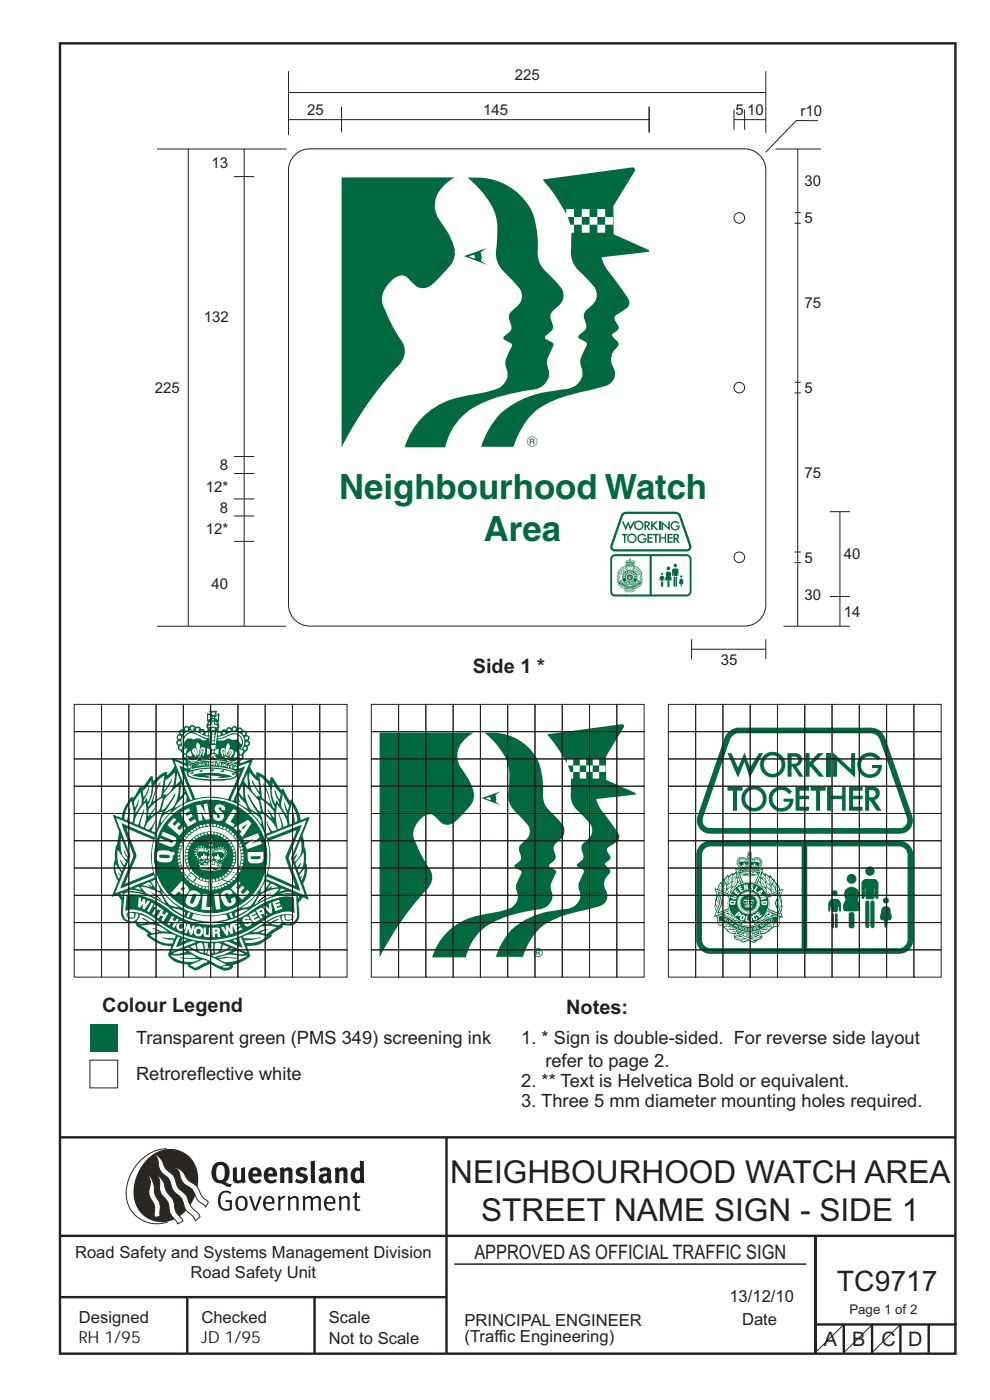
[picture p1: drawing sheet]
<svg xmlns="http://www.w3.org/2000/svg" width="210mm" height="297mm" viewBox="0 0 210 297" stroke-linecap="round" stroke-linejoin="round" font-family="sans-serif">
<defs><g id="words">
<g font-size="7.4" fill="#00693f">
<text x="71.9" y="105.9">Neighbourhood Watch</text>
<text x="102.6" y="114.8">Area</text>
<text x="161" y="164.9">O</text>
<text x="157.1" y="172">O</text>
</g>
<g font-size="6.7" fill="#231f20">
<text x="95.5" y="250.9">NEIGHBOURHOOD WATCH AREA</text>
<text x="102.1" y="259.1">STREET NAME SIGN - SIDE 1</text>
</g>
<text font-size="6" fill="#231f20" x="177.5" y="273.9">TC9717</text>
<g font-size="4.2" fill="#231f20">
<text x="100.3" y="142.8">Side 1 *</text>
<text x="21.7" y="214.7">Colour Legend</text>
<text x="120.1" y="215.1">Notes:</text>
<text x="100.6" y="267.2">APPROVED AS OFFICIAL TRAFFIC SIGN</text>
<text x="174.7" y="285.6">A</text>
<text x="180.8" y="285.6">B</text>
<text x="187" y="285.6">C</text>
<text x="192.6" y="285.6">D</text>
</g>
<g font-size="3.9" fill="#231f20">
<text x="28.9" y="221.4">Transparent green (PMS 349) screening ink</text>
<text x="110.6" y="221.5">1. * Sign is double-sided. For reverse side layout</text>
<text x="115.7" y="226.3">refer to page 2.</text>
<text x="28.9" y="229.1">Retroreflective white</text>
<text x="110.6" y="230.6">2. ** Text is Helvetica Bold or equivalent.</text>
<text x="110.6" y="235">3. Three 5 mm diameter mounting holes required.</text>
</g>
<g font-size="3.5" fill="#231f20">
<text x="15.9" y="266.8">Road Safety and Systems Management Division</text>
<text x="40.4" y="271.1">Road Safety Unit</text>
<text x="16.7" y="280.6">Designed</text>
<text x="42.7" y="280.6">Checked</text>
<text x="69.7" y="280.6">Scale</text>
<text x="98.5" y="281.4">PRINCIPAL ENGINEER</text>
<text x="154.7" y="276.2">13/12/10</text>
<text x="157.4" y="281.2">Date</text>
<text x="16.7" y="284.8">RH 1/95</text>
<text x="42.7" y="284.8">JD 1/95</text>
<text x="69.7" y="285.2">Not to Scale</text>
<text x="98.5" y="284.8">(Traffic Engineering)</text>
</g>
<g font-size="3.2" fill="#231f20">
<text x="109.2" y="17">225</text>
<text x="65.1" y="24.3">25</text>
<text x="102.5" y="24.3">145</text>
<text x="156" y="24.3">5</text>
<text x="158.5" y="24.3">10</text>
<text x="169.8" y="24.7">r10</text>
<text x="44.9" y="35.7">13</text>
<text x="170.7" y="39.5">30</text>
<text x="170.7" y="47.3">5</text>
<text x="170.7" y="65.3">75</text>
<text x="43.2" y="68.3">132</text>
<text x="32.8" y="83.4">225</text>
<text x="170.7" y="83.3">5</text>
<text x="46.7" y="99.8">8</text>
<text x="170.7" y="101.4">75</text>
<text x="43.7" y="104.3">12*</text>
<text x="43.7" y="113.3">12*</text>
<text x="46.7" y="108.8">8</text>
<text x="170.7" y="119.4">5</text>
<text x="179" y="118.7">40</text>
<text x="44.9" y="125">40</text>
<text x="170.7" y="127.2">30</text>
<text x="179" y="130.9">14</text>
<text x="152.9" y="141.1">35</text>
</g>
<g font-size="2.8" fill="#00693f">
<text x="134.4" y="112.5">O</text>
<text x="133" y="115.2">O</text>
</g>
<text font-size="2.8" fill="#231f20" x="180.2" y="278.7">Page 1 of 2</text>
<text font-size="1.6" fill="#00693f" x="113.7" y="202.6">R</text>
</g></defs>
<g fill="none" stroke="#231f20" stroke-width=".51">
<path d="M12.7 9.2h190v278h-190zM12.7 241.3h190M94.7 241.4v45.8M12.7 275.2h82M12.7 262.2h190.1M39.7 275.2v12M66.7 275.2v12M173 262.2v24.8M173 281h30M179 281v6M185 281v6M191 281v6"/>
<path d="M197 281v6"/>
</g>
<path d="M96.4 268.2h74.6" fill="none" stroke="#231f20" stroke-width=".21"/>
<path d="M35.4 243.7a9.5 9.5 0 0 0-8.6 10.5 6.5 6.5 0 0 0 8.8 5.1" fill="none" stroke="#2a2723" stroke-width=".21"/>
<path d="M31.3 245.9a6.1 6.1 0 0 1 7.3-1.6 6.1 6.1 0 0 1 3.4 6.7 8.8 8.8 0 0 1-7.2 8.3 6.1 6.1 0 0 1-6.4-7.5 10.5 10.5 0 0 1 2.9-5.9z" fill-rule="evenodd" fill="#2a2723"/>
<g fill="#fff" stroke="#2a2723" stroke-width=".21">
<path d="M31.6 249.4l.3 .3 .6 1.2 .4 2.5 1 2 .1 2.7-1.2 .2-.1-2.5-.9-1.8-.2-.7 .3-2.4z" fill-rule="evenodd"/>
<path d="M37.2 247.7l.5 .1 .9 .6 1.3 1.9 1.9 1.5 1.1 2.1 1.3 1.2-.6 1-1.6-1.5-1.2-2.2-1.9-1.4-.6-1-.4-1.5z" fill-rule="evenodd"/>
<path d="M32.8 244.9l.4 .1 .9 .9 1.1 2 1.6 1.5 1 2.5 1.6 1.6 1.2 2.5 1.6 1.6 .2 .5-.9 .9-.5-.9-1.6-1.5-1-2.4-1.7-1.7-.9-2.3-1.7-1.7-.4-1-.3-1.6z" fill-rule="evenodd"/>
<path d="M33.4 249.4l.5 .3 .7 1 .7 2.1 1.5 1.8 .5 2.5 1.5 1.8v.2l-1.1 .6-1.6-2.2-.5-2.5-1.5-1.9-.2-1-.1-1.6z" fill-rule="evenodd"/>
</g>
<g fill="#231f20">
<path d="M46.8 253.1l.5-.4 .7-.1 .6 .1 .5 .3-.2 .3-.9-.3-.8 .2-.3 .7-.1 1.1 .1 .7 .3 .5 .5 .2 .6 .1 .4-.2v-1.3h-.8l-.1-.4h1.4v2l-.7 .2-.8 .1-.6-.2-.5-.5-.3-.8-.1-.9 .2-.8z" fill-rule="evenodd"/>
<path d="M50.7 254.3l.7-.2 .5 .5 .1 1.2-.2 .4-.3 .3h-.5l-.4-.4-.1-1.1zM50.4 254l-.5 1.1 .3 1.2 .7 .6 1-.2 .4-.4 .2-.5v-.8l-.2-.7-.3-.4-.5-.2h-.6z" fill-rule="evenodd"/>
<path d="M52.8 253.8l.5-.1 .9 2.6 .8-2.5h.5l-1.1 3.1h-.5z" fill-rule="evenodd"/>
<path d="M56.6 254.2l.4-.1 .4 .1 .2 .3 .1 .5h-1.4zM56.3 254l-.5 1v.7l.3 .7 .4 .3 .5 .2 1.1-.3 .1-.1-.2-.3-.6 .3-.7-.1-.3-.3-.1-.6v-.1h1.9l-.2-1.2-.8-.5-.5 .1z" fill-rule="evenodd"/>
<path d="M58.9 253.8l.5-.1 .1 .5 .4-.4 .6-.1-.2 .6h-.4l-.4 .3v2.2h-.5z" fill-rule="evenodd"/>
<path d="M61 253.9l.5-.1a.24 .24 0 0 0 .1 .3 .24 .24 0 0 0 .3-.2l.8-.2 .6 .5v2.6h-.4l-.1-2.3-.1-.3-.3-.1-.8 .5v2.2h-.5z" fill-rule="evenodd"/>
<path d="M64.2 253.8h.4a.23 .23 0 0 0 .2 .3 .23 .23 0 0 0 .3-.2l.6-.2 .5 .2a.23 .23 0 0 0 .2 .3 .23 .23 0 0 0 .2-.2l.8-.3 .6 .4 .1 2.7h-.5v-2.3l-.1-.3-.3-.1-.8 .5v2.2h-.5v-2.3l-.1-.3h-.3l-.8 .4v2.2h-.4z" fill-rule="evenodd"/>
<path d="M69.5 254.2l.5-.1 .4 .1 .3 .8h-1.4zM69.2 254l-.5 1 .1 .7 .2 .7 .4 .3 .4 .2 1.1-.3 .2-.1-.2-.3-.6 .3-.7-.2-.3-.3v-.6h1.9l-.2-1.2-.4-.3-.5-.2-.5 .1z" fill-rule="evenodd"/>
<path d="M71.8 253.9l.5-.1a.24 .24 0 0 0 .1 .3 .24 .24 0 0 0 .4-.2l.7-.2 .6 .5 .1 2.6h-.5v-2.3l-.1-.3-.3-.1-.9 .5v2.2h-.4z" fill-rule="evenodd"/>
<path d="M75.3 253l.5-.1-.1 .9h.8l-.2 .4h-.6v2.1l.2 .2h.5v.3l-.2 .1h-.6l-.3-.4-.1-2.3h-.4v-.4h.4z" fill-rule="evenodd"/>
<path d="M46.2 247.4l.4-.2h.4l.6 .6v1.8l-.2 .5-.3 .2h-.8l-.3-.5-.1-1.6zM45.5 246.9l-.4 .7-.2 .8v1l.3 .9 .7 .6 1 .2 1.6 .7h.4l.3-.6h-.6l-.8-.4 .7-.9 .2-1.5a1.91 1.91 0 0 0-1.1-1.8 1.91 1.91 0 0 0-2.1 .3z" fill-rule="evenodd"/>
<path d="M49.4 247.8l.9-.2v2.5l.1 .2 .3 .1 .5-.3v-2.3l.8-.2v2.6l.2 .5-.7 .3a.39 .39 0 0 0-.7 0h-.8l-.5-.4z" fill-rule="evenodd"/>
<path d="M53.8 248.4l.3-.1h.3l.2 .7h-1zM53.1 248l-.3 .5-.1 .8 .1 .7 .3 .6 .5 .4 .6 .1 .7-.1 .6-.4-.4-.5-.4 .3h-.5l-.4-.1-.2-.4v-.3h1.9l-.1-1-.3-.6-1-.4-.5 .1z" fill-rule="evenodd"/>
<path d="M57.1 248.4l.2-.1h.4l.2 .7h-1zM56.4 248l-.3 .6-.2 .8 .2 .7 .3 .5 .5 .4 .6 .1 .7-.1 .5-.4-.3-.5-.6 .3h-.5l-.4-.6v-.2h1.9l-.1-.9-.3-.7-.5-.3-.5-.1-.5 .1z" fill-rule="evenodd"/>
<path d="M59.3 247.8l.8-.2 .1 .4 1-.4 .7 .4 .1 .4v2.6h-.8v-2.3l-.3-.3-.6 .3v2.3h-.9z" fill-rule="evenodd"/>
<path d="M63 248l.9-.4 1.3 .3-.3 .6-.9-.2-.3 .2 .1 .3 1 .3 .4 .4 .1 .8-.5 .6-1.1 .2-1.1-.4 .3-.6 1 .4 .3-.1 .2-.3-.1-.3-1-.3-.4-.2-.2-.7z" fill-rule="evenodd"/>
<path d="M68.6 249.7l.7-.1v.7l-.3 .2-.3-.1-.2-.3zM67.7 248.1l.3 .6 .8-.3 .5 .1a.35 .35 0 0 1 0 .5 .35 .35 0 0 1-.5 0l-1 .4-.2 .9 .2 .4 .3 .3h1.1a.49 .49 0 0 1 .8 .2l.5-.6-.3-.4v-1.7l-.2-.5-.4-.3-.6-.1z" fill-rule="evenodd"/>
<path d="M71 247.8l.8-.2 .1 .4 1-.4 .6 .4 .2 .4v2.6h-.8v-2.3l-.3-.3-.6 .3v2.3h-.9z" fill-rule="evenodd"/>
<path d="M75.6 248.5l.3-.1 .5 .2v1.5l-.4 .2h-.4l-.2-.4v-.9zM76.3 246.2v1.3a.19 .19 0 0 1 0 .3 .19 .19 0 0 1-.3-.1l-.8 .1-.6 .5-.2 .9 .1 1 .3 .5 .6 .3 .6 .1 .5-.3v.2h.8l-.1-4.6z" fill-rule="evenodd"/>
<path d="M65.9 246.4l.9-.2 .1 4.8h-.8l-.1-.3z" fill-rule="evenodd"/>
</g>
<path d="M179 281l-6.3 6.2M185.3 280.8l-6.3 6.2M191 281l-6.3 6.2" fill="none" stroke="#231f20" stroke-width=".21"/>
<path d="M19.1 217.2h5.9v5.9h-5.9z" fill-rule="evenodd" fill="#00693f"/>
<path d="M19.1 224.9h5.9v5.9h-5.9z" fill-rule="evenodd" fill="#fff" stroke="#231f20" stroke-width=".21"/>
<g fill="#577b5c">
<path d="M111.8 93.7a1.1 1.1 0 0 0 2.2 0 1.1 1.1 0 0 0-2.2 0zM111.9 93.7a.97 .97 0 0 1 1.9 0 .97 .97 0 0 1-1.9 0z" fill-rule="evenodd"/>
<path d="M112.3 93v1.3h.3v-.5l.4 .1 .1 .4h.3l-.2-.6a.35 .35 0 0 0 .2-.4 .35 .35 0 0 0-.4-.3zM112.6 93.3h.4l.1 .2-.5 .1z" fill-rule="evenodd"/>
</g>
<g fill="#00693f">
<path d="M72.5 37.6h23.9a7.6 7.6 0 0 0-4.1 5.7 5.4 5.4 0 0 0 .6 2.9l1.9 2.7a9.7 9.7 0 0 1 1.7 5.2 8.1 8.1 0 0 1-2.8 4.3 8.3 8.3 0 0 1-3.4 2.7 3.3 3.3 0 0 1-3.3-1.6 2.17 2.17 0 0 0-3.4-.5 5.5 5.5 0 0 0-2.5 5.4 42.4 42.4 0 0 0 4.4 8.5 4.1 4.1 0 0 1-1 4.7 75.8 75.8 0 0 0-12 17.3z" fill-rule="evenodd"/>
<path d="M98.4 54.3l5 1.9-1.4-.8 .2-1.1-.3-.7 1.3-1zM99.6 54.3l1-.2 .1 .8-1.1-.4z" fill-rule="evenodd"/>
<path d="M99.2 37.7a13.3 13.3 0 0 1 13.7 7.4 23.1 23.1 0 0 1 1.2 9.1 5.6 5.6 0 0 0 2.3 4l.9 .9a6.7 6.7 0 0 1 2.2 2.9 3.6 3.6 0 0 1-1.9 3.6 1.95 1.95 0 0 0-.5 2.8l.1 .3a1.31 1.31 0 0 1-.3 1.6l-1.2 .9-.1 .5a.86 .86 0 0 0 .8 .6l1 .6-.1 .7a8.3 8.3 0 0 0-1.3 3.6l.1 .5a3.5 3.5 0 0 1-3.1 5 31.6 31.6 0 0 0-13.8 4.6 13.4 13.4 0 0 0-4.8 7.6h-8.6a15.7 15.7 0 0 1 13.4-11l2.6-.5a12.7 12.7 0 0 0 4.6-1.5 3.2 3.2 0 0 0 .9-4.1 4.9 4.9 0 0 1 .9-3.6l.3-.6 .1-.6-1-.6a.81 .81 0 0 1-.8-.8l.1-.2 1.2-1a1.53 1.53 0 0 0 .2-1.9 2.11 2.11 0 0 1 .9-3 2.99 2.99 0 0 0 .5-4.9l-1.7-1.8a6.5 6.5 0 0 1-2.6-7 14.8 14.8 0 0 0-.9-7.8 20.7 20.7 0 0 0-5.3-6.3z" fill-rule="evenodd"/>
<path d="M115.1 38.1l2.5 3.2 2.5 4.1v-1.1h1.7v1.7h-1.4l.6 1.7h.8v1.7h-.5l-.1 3.4a5.6 5.6 0 0 0 2.3 5.3l1.3 1.3a4.4 4.4 0 0 1 1.8 3 3.8 3.8 0 0 1-1.9 3.1 1.95 1.95 0 0 0-.6 2.7l.2 .4a1.31 1.31 0 0 1-.3 1.5l-1.2 1-.1 .4a.86 .86 0 0 0 .8 .6l1 .7-.1 .6a7.8 7.8 0 0 0-1.3 3.7l.1 .4a3.5 3.5 0 0 1-3.2 5.1h-.5a28.3 28.3 0 0 0-8 1.8 15.3 15.3 0 0 0-9.4 10.4h6.8a14.5 14.5 0 0 1 10.6-10.6l8.2-2.1a2.86 2.86 0 0 0 2.2-4.6 3.4 3.4 0 0 1 1.1-4 1.11 1.11 0 0 0-.5-1.5l-.5-.6a.37 .37 0 0 1 0-.6 1.69 1.69 0 0 0 1.2-1.5l-.4-.8a1.05 1.05 0 0 1 .2-1.8l1.3-.8a1.77 1.77 0 0 0 .6-3l-1.9-2.8a17.7 17.7 0 0 1-3.2-5l-.2-.5 9.8-1.1a.24 .24 0 0 0 .3-.2 .24 .24 0 0 0-.2-.3l-7.3-3.3-.1-6 4.5-7.3a.57 .57 0 0 0 0-.7 .57 .57 0 0 0-.7-.2zM128.4 46h1.6v1.7h-1.6zM126.7 47.7h1.7v1.7h-1.7zM126.7 44.3h1.7v1.7h-1.7zM125.1 46h1.6v1.7h-1.6zM123.4 44.3h1.7v1.7h-1.7zM123.4 47.7h1.7v1.7h-1.7zM121.8 46h1.6v1.7h-1.6z" fill-rule="evenodd"/>
</g>
<g fill="none" stroke="#231f20" stroke-width=".21">
<path d="M61.2 15.1v13.6M61.2 19.6h101.3M162.5 15.1v13.1M33.3 31.6h27.5M39.9 31.6v101.3M49.7 37.5h4.2M51.8 31.6v101.3M61.2 25.4h76.5M62.3 33.2a4.5 4.5 0 0 1 3.4-1.6h92.3a4.5 4.5 0 0 1 4.5 4.5v92.2a4.5 4.5 0 0 1-4.5 4.5h-92.3a4.5 4.5 0 0 1-4.5-4.5v-92.2a4.5 4.5 0 0 1 1.1-2.9zM72.5 22.7v5.4M137.7 22.7v5.4M155.7 23.2v4.3"/>
<path d="M158 23.2v4.3M162.5 25.4h-6.8M164.5 31.6h9.6M169.2 31.6v101.2M173.5 25.6h-4.6l-6.5 6.7M168.6 47.4h1.3M168.6 45.1h1.3M49.7 96.9h4.2M168.6 83.4h1.3M168.6 81.1h1.3M49.7 109.5h4.2M49.7 114.9h4.2"/>
<path d="M49.7 105.9h4.2M49.7 100.5h4.2M168.6 117.1h1.3M168.6 119.4h1.3M176 108.6h4.3M178.2 108.6v24.3M33.3 132.9h27.4M146.7 137.7h15.8M146.7 135.6v4.3M162.5 135.6v4.3M166.2 132.9h14.1M176 126.6h4.3"/>
<circle cx="156.8" cy="46.2" r="1.13"/>
<circle cx="156.8" cy="82.2" r="1.13"/>
<circle cx="156.8" cy="118.2" r="1.13"/>
</g>
<g fill="#00693f">
<path d="M132.9 120.9l-.1 .1z"/>
<path d="M129.8 117.9l-.4 .7v6.9l.2 .5 .3 .4 .5 .2h15.3l.5-.2 .3-.4 .2-.5v-6.9l-.2-.5-.3-.4-.5-.1h-15.2zM138.2 118h7.5l.4 .2 .2 .4v6.9l-.2 .5-.4 .1h-7.5zM130 118.2l.5-.2h7.3v8.1h-7.3l-.5-.1-.2-.5v-6.9z" fill-rule="evenodd"/>
<path d="M132 109l-.3 .4-2.2 6.3a1 1 0 0 0 .9 1.3h15.3a1.01 1.01 0 0 0 .9-1.3l-2.1-6.3a1.31 1.31 0 0 0-1.3-.8h-10.5zM132.4 109.2l.3-.2 10.9 .1 .4 .5 2.2 6.2v.4l-.5 .3h-15.4l-.3-.2v-.5l2.1-6.2z" fill-rule="evenodd"/>
<path d="M140.2 121.7a.25 .25 0 0 1 .5 0 .25 .25 0 0 1-.5 0zM140.1 122.3l-.2 .3 .1 .6 .2-.4 .1 .4h.4v-.4l.1 .4a.58 .58 0 0 0 .1-.8 .58 .58 0 0 0-.8-.1zM140.3 123.4l-.1 1.1 .2-.2v-.8zM140.5 123.4l.2 .1-.1 1-.1-.2zM142.9 120a.37 .37 0 0 1 .7 0 .37 .37 0 0 1-.7 0zM142.7 120.7l-.1 .2v1.2h.2l.1-.9 .1 1 .6-.1v-.9l.1 .9h.2v-1.3l-.3-.2zM142.9 122.4v1.8l.1 .3 .2-.2v-1.8l-.2-.2zM143.3 122.4h.3v.2v1.6l-.1 .3-.2-.2zM141.4 120.6a.4 .4 0 0 1 .8 0 .4 .4 0 0 1-.8 0zM141.4 121.4l-.2 .4 .1 .4-.2 .8a1.08 1.08 0 0 0 1.4 0l-.2-.8a.62 .62 0 0 0-.1-.8 .62 .62 0 0 0-.8 0zM142.2 121.7v.2zM141.5 121.7v.2zM141.6 123.3v1.1l.2 .1 .2-.1v-.9v-.2zM144.3 122.8l-.2 .9 .3 .3v.5h.2l.1-.5 .1-.1a.82 .82 0 0 0-.3-1.1zM144.3 122.3a.25 .25 0 0 1 .5 0 .25 .25 0 0 1-.5 0z" fill-rule="evenodd"/>
<path d="M133.1 120.2l1.1 .1z" fill-rule="evenodd"/>
<path d="M133.3 122.8l.5 .1z" fill-rule="evenodd"/>
<path d="M133 123l.1 .1z" fill-rule="evenodd"/>
<path d="M133 122.9l.2 .2-.1 .1-.2-.1h.2z" fill-rule="evenodd"/>
<path d="M135 123.7l.3-.2-.4 .3z" fill-rule="evenodd"/>
<path d="M131.9 123.5l.3 .2z" fill-rule="evenodd"/>
<path d="M133.9 123.3a.05 .05 0 0 1 .1 0 .05 .05 0 0 1-.1 0zM133.6 123.2h.4l-.3 .1zM133.6 123.1v.4zM133.3 123.1a.05 .05 0 0 1 .1 0 .05 .05 0 0 1-.1 0zM133.9 123.1a.05 .05 0 0 1 .1 0 .05 .05 0 0 1-.1 0zM132.9 122.6a.05 .05 0 0 1 .1 0 .05 .05 0 0 1-.1 0zM133.3 122.6h.1zM133.4 122.4l.1 .2zM133.6 122.4l.1 .2 .1-.2v.3h-.2h.3l-.1 .1h.1h-.6l.4-.2h-.3zM134.4 122.4a.05 .05 0 0 1 .1 0 .05 .05 0 0 1-.1 0zM133.7 122.4h.3zM133.7 122.3h.2l.1 .2-.1-.2zM133.5 122.3l.1 .1 .1-.1-.1 .1zM133.2 122.3h.3l-.3 .1 .3-.1h-.2l-.1 .2zM133.5 122.2h.2zM134.3 122.1a.05 .05 0 0 1 .1 0 .05 .05 0 0 1-.1 0zM133 121.9l.6-.2 .4 .1 .4 .4v.4a.48 .48 0 0 1-.5 .5l.2-.1a.72 .72 0 0 0-.1-1.1 .72 .72 0 0 0-1 .2l-.1 .7 .6 .5h-.4l-.2-.2-.1-.7zM132 122.5a1.6 1.6 0 0 0 3.2 0 1.6 1.6 0 0 0-3.2 0z" fill-rule="evenodd"/>
<path d="M131.3 123.6l.6 .1a2.26 2.26 0 0 0 3.3 .1l.7-.2v.5h-.4a2.86 2.86 0 0 1-3.8-.1h-.5z" fill-rule="evenodd"/>
<path d="M133.9 125.6h.2zM133 125.5l.5-.1zM133.8 125.3h.8l-.4 .1h-.4l.6-.1zM132.5 125.3l.8 .1h-.5zM133.5 125l.1 .2zM134.2 125.2h.3zM132.6 125.2h.3zM133.6 125.3l.6-.2zM132.9 125.1l1.1 .4zM133.9 125h.2l-.2 .1zM133 125h.2v.1zM133.6 124.9v.3zM133.2 124.9h.1l.1 .3zM133.7 124.9h.2l-.1 .3zM133.4 124.9l.1 .3zM134.2 124.8l.1 .1zM132.8 124.8h.1zM134 124.9l.5 .1-.1-.2 .2 .4zM132.7 124.7l-.1 .3 .6-.1-.7 .3zM134.5 124.7h.7l-.5 .2-.2-.1 .5-.1zM131.9 124.7a.44 .44 0 0 1 .7 .1h-.4h.4l-.3 .1zM134.8 124.6l.6-.1-.3 .2-.1-.1 .2-.1zM131.7 124.4l.7 .2-.4-.1 .1 .1h-.1zM135.1 124.4l.4-.2 .1 .1zM133.1 124.1h.9a.42 .42 0 0 1-.6 .2l-.3-.1zM131.6 124.1l.4 .2-.3-.1 .1 .1h-.2zM135.7 124.1l.2 .1zM131.3 124.1l.2 .1zM134.1 124.1l.1 .1zM133 124v.2zM134.3 124.1l.3-.1zM132.5 123.9l.4 .2zM131.2 123.5l.8 .1a2.2 2.2 0 0 0 3.1 .1l.9-.1-.1 .7-.2 .1-.1-.2h.3a1.44 1.44 0 0 0-1.3 .4 2.7 2.7 0 0 1-2.9-.5l-.4-.1v.2l.3-.1-.2 .2a.55 .55 0 0 1-.2-.8zM131.1 123.5v.1zM134.5 123.9l.4-.4-.2 .4zM135.5 123.5h.4zM132.2 123.5l.5 .4-.3-.1zM131.3 123.5h.4zM135.6 123.4h.1l-.2 .1zM135 123.6l.5-.2-.7 .4zM131.5 123.4h.2zM131.6 123.3l.6 .2 .1 .3zM135.3 123.3h.2l-.3 .1zM131.7 123.3l.2-.1 .1 .1zM135.1 123.2h.1l-.2 .3zM131.9 123.2l.2-.1 .1 .4zM136.2 122.8l-.1 .4zM130.9 122.7l.2 .2-.1 .2zM132 122.5a1.64 1.64 0 0 1 3.2 0 1.64 1.64 0 0 1-3.2 0zM136.2 122.4l-.1 .5v-.2l-.1 .1v-.1zM131 122.3l.2 .3v.1l-.1-.1v.3zM136.1 122v.4l-.2 .2zM131.1 122l.2 .6zM135.2 122.1l.8-.3-.1 .2a.96 .96 0 0 0 .1 1.3l-.2-.1a.52 .52 0 0 1-.5-.2 .52 .52 0 0 1 0-.5zM131.3 121.7l.7 .3v.9l-.8 .4 .1-.2a1 1 0 0 0 0-1.4zM135.2 121.9l1.1-.4-.1 .3a1.23 1.23 0 0 0 0 1.6v.2l-1.1-.5 1 .4v-.2a1.42 1.42 0 0 1 0-1.7zM131 121.4l1 .5-.9-.3v.1a1.41 1.41 0 0 1 0 1.7l.9-.4-1.1 .5 .1-.1a1.32 1.32 0 0 0 0-1.8zM135 121.3l.4 .4-.2-.2 .1 .3-.1 .1zM131.9 121.5l.4-.3-.2 .6h-.2l.2-.3-.2 .2zM134.7 121.2l.3 .4zM135.4 121l.3 .6-.1 .1-.1-.4v.4zM132.3 121.4l.2-.2-.3 .4zM135.8 121.1l.2 .4-.1-.3-.1 .4zM131.8 121l-.1 .7v-.5l-.1 .4h-.1zM131.4 121v.5v-.4l-.2 .3zM135.6 120.8l.2 .3v.1l-.2-.2 .1 .4zM135 120.9l.4 .5-.2-.2 .1 .2-.2-.2zM131.6 120.7l-.1 .6 .1-.4-.1 .2v-.1zM134.4 120.8l.2 .4-.3-.2zM132 121.1l.3-.2-.1 .3-.3 .2 .2-.3-.2 .3zM132.9 120.8v.2l-.3 .1zM134.6 120.5l.3 .4 .1 .3-.4-.4 .3 .5-.2-.1zM134.5 120.5v.4l-.1-.2zM132.8 120.5l.1 .2-.2 .1zM135.3 120.4l.2 .3v.2l-.1-.3 .1 .4-.2-.1zM132.4 120.8l.3-.3-.1 .5-.3 .3 .3-.6-.4 .5zM131.9 120.4v.4l-.2 .2 .2-.5-.2 .3v-.1zM134.6 120.2v.3zM132.7 120.2l-.1 .3zM134.7 120.2l.2 .2 .1 .3-.2-.3 .2 .4-.3-.2zM135 120.3l.3 .3 .1 .6-.3-.7 .2 .5-.3-.2zM132.2 120.3l.1-.1-.1 .6-.2 .2 .2-.6-.3 .7zM132.3 120.4l.3-.2-.3 .6 .2-.5-.2 .3zM132.9 120.1a1.23 1.23 0 0 0 1.5 0l-.1 .2a.5 .5 0 0 1-.2 .5 .5 .5 0 0 1-.5 0l-.4 .1zM133 120.1l.6-.1 .7 .2-.8 .1zM133 120.1l.6-.1 .7 .1zM133 119.9v.2zM133.8 119.9v.1zM133.9 119.9l.1 .1zM134.4 120l.3-.1-.5 1 .4-.9zM133.3 119.9h.1zM132.6 119.8l.3 .2h-.2l.4 .9zM133 119.9l.7-.1 .6 .1zM134 119.8h.4zM132.9 119.7l.4 .1-.2 .1zM133.3 119.7l.4-.1 .3 .2zM134.3 119.6l.1 .1h-.2zM132.9 119.6l.1-.1 .1 .2zM134.1 119.6v.1zM133.7 119.5h.1v.2zM133.5 119.5v.2zM133.1 119.5l.1 .2zM134.1 119.5l.1 .1-.1 .1zM134.4 119.5v.2zM133.9 119.5l.1 .2zM133.4 119.5v.2zM132.8 119.5h.1v.1zM134 119.4v.3zM133.2 119.3l.1 .4zM133.6 119.4h.2l-.2 .1zM132.7 119.3a.05 .05 0 0 1 .1 0 .05 .05 0 0 1-.1 0zM133.8 119.2a.35 .35 0 0 1 .4-.1 .35 .35 0 0 1 .2 .3zM132.9 119.1l.6 .1-.6 .1zM132.7 119.2a.05 .05 0 0 1 .1 0 .05 .05 0 0 1-.1 0zM133.8 119l-.1 .4zM133.8 119.2l.1-.1a.32 .32 0 0 1 .5-.1 .32 .32 0 0 1 0 .5l.1-.1a.37 .37 0 0 0-.3-.4 .37 .37 0 0 0-.4 .2zM133.6 119v.4zM133.6 119l.1 .3zM132.9 119l.6 .2-.6-.1-.1 .4zM134.1 119a.05 .05 0 0 1 .1 0 .05 .05 0 0 1-.1 0zM134.2 118.9a.05 .05 0 0 1 .1 0 .05 .05 0 0 1-.1 0zM133.6 118.7l.2 .2h-.3zM133.5 118.5v.2zM132.7 119l-.1 .3 .3 .6-.4-.2v.4l-.5 .3v-.2l-.4 .3-.5 .9-.2-.1 .1 .5-.1 1 .1 .4-.2 .4h.2l.1 .1 .1 .6h.3l.6 .6 .4 .1v.3a1.07 1.07 0 0 0 1.2 .2 .44 .44 0 0 0 .7 0l.3-.2-.1-.3 .4-.1 .6-.5a.48 .48 0 0 0 .5-.2 .48 .48 0 0 0 0-.5h.2l-.1-.5 .1-.3-.1-1 .2-.5a.48 .48 0 0 1-.6-.5l-.5-.6-.1 .1-.3-.2-.2-.2 .1-.2-.4 .1 .3-.7-.2-.3h-.4a.21 .21 0 0 1-.3 .1 .21 .21 0 0 1 0-.4v-.2h-.2l-.1 .6-.4-.2z" fill-rule="evenodd"/>
</g>
<g fill="#00693f">
<path d="M131.9 110.6h.3l.6 1.1 .5-1.1 .4 1.1 .7-1.1h.3l-1 1.9-.4-1.2-.5 1.2z"/>
<path d="M139.8 110.6h.3v1.9h-.3z"/>
<path d="M140.3 110.6l1.5 1.3v-1.3h.3v1.9l-1.5-1.3v1.3h-.3z"/>
<path d="M135.5 113.5a1.07 1.07 0 0 1 1.6 .2l-.3 .2a.7 .7 0 0 0-1.1-.2 .7 .7 0 0 0 .1 1.1 .7 .7 0 0 0 1.1-.3h-.5v-.3h.8a1 1 0 0 1-1.4 1 1 1 0 0 1-.3-1.7z"/>
<path d="M131.9 113.3h1.2v.3h-.4v1.6h-.3v-1.6h-.5z"/>
<path d="M137.3 113.3h1.1v.3h-.8v.4h.8v.3h-.8v.6h.8v.3h-1.1z"/>
<path d="M139.8 113.3h.4v.7h.8v-.7h.3v1.9h-.3v-.9h-.8v.9h-.4z"/>
<path d="M138.5 113.3h1.2v.3h-.4v1.6h-.3v-1.6h-.5z"/>
<path d="M141.6 113.3h1.1v.3h-.8v.4h.8v.3h-.8v.6h.8v.3h-1.1z"/>
<path d="M142.5 110.8a1.07 1.07 0 0 1 1.6 .2l-.2 .2a.7 .7 0 0 0-1.1-.2 .7 .7 0 0 0 0 1.1 .7 .7 0 0 0 1.1-.3h-.5v-.3h.8a1 1 0 0 1-1.4 1 1 1 0 0 1-.3-1.7z"/>
<path d="M137 110.9v.5l.5-.1v-.3zM136.7 110.6h.6a.54 .54 0 0 1 .6 .5 .54 .54 0 0 1-.5 .6l.6 .8h-.4l-.5-.8-.1 .8h-.3z"/>
<path d="M139.1 110.6h.5l-.9 .8 .9 1.1h-.4l-.7-.8h-.1v-.4zM138.1 110.6h.3v1.9h-.3z"/>
<path d="M143.2 113.5v.6l.4-.1v-.4zM142.9 113.3h.5a.55 .55 0 0 1 .6 .4 .55 .55 0 0 1-.4 .6l.6 .9h-.4l-.5-.8-.1 .8h-.3z"/>
</g>
<g fill="#fff">
<path d="M132.8 123.3v.1zM132.8 123.2l.2 .3-.4 .1-.1-.1zM133.1 123.5v.3zM132.9 123.7a.25 .25 0 0 1 .5 0 .25 .25 0 0 1-.5 0zM133.4 123.5h.1v.4l.1 .1h-.3zM133.7 123.5h.1l.1 .5h-.2zM133.9 123.5h.3l-.2 .1 .1 .2 .2-.2a.22 .22 0 0 1-.3 .3 .22 .22 0 0 1-.1-.4zM134.4 123.2l-.1 .2h.2v.1h.2l-.2 .2-.3-.3z"/>
<path d="M132.2 122.4l.3 .1zM132.1 122.4a.22 .22 0 0 1 .4 0 .22 .22 0 0 1-.4 0zM132.3 121.8l.2 .1a.16 .16 0 0 1 .1 .2 .16 .16 0 0 1-.2 .1l-.2-.2 .3 .1-.3-.2zM132.6 121.4l-.1 .2 .2-.1v.3l.2-.1-.2 .2-.3-.3zM132.7 121.3l.3-.2-.1 .2 .2 .1-.1 .1h.2l-.2 .2zM133.2 121.1l.3 .2v-.3l.1 .5-.3-.3v.3zM133.7 121.1h.3l-.2 .1 .1 .3-.2-.1v-.1l.2 .1zM134.2 121.2v.5l-.2-.2zM134.5 121.7l.1-.1zM134.2 121.7l.4-.2 .1 .1-.2 .4zM134.5 122l.4-.2-.2 .3h.3l-.4 .2 .2-.3zM134.7 122.5h.3zM134.6 122.4h.5v.1a.22 .22 0 0 1-.2 .2 .22 .22 0 0 1-.3-.2z"/>
<path d="M131.6 123.7v.2l.1-.2v.3l.2-.2-.2 .1v-.2l-.1 .1zM132 123.8l-.1 .2zM132 123.9v.2l.2-.1zM132.2 124l-.1 .2h.2v.1l.1-.2zM132.5 124.2l-.1 .2 .1-.1 .1 .2 .1-.2zM132.7 124.4a.12 .12 0 0 0 .2 0 .12 .12 0 0 0-.2 0zM132.7 124.4a.1 .1 0 0 1 .2 0 .1 .1 0 0 1-.2 0zM133 124.4l-.1 .2 .1-.1 .1 .2v-.3l-.1 .2zM133.1 124.6a.15 .15 0 0 0 .3 0 .15 .15 0 0 0-.3 0zM133.2 124.6a.08 .08 0 0 1 .1 0 .08 .08 0 0 1-.1 0zM133.4 124.5l.2 .2v-.2l-.1 .2zM133.7 124.5v.2h.2l-.1-.2zM133.7 124.5l.1 .1zM133.9 124.5l.1 .2 .1-.2 .1 .1v-.2v.2l-.2-.2v.2zM134.2 124.4l.1 .2 .2-.1h-.2l.1-.2zM134.5 124.2l.2 .1-.1 .1h.1zM134.7 124.1l.1 .2 .1-.1-.1 .1v-.3zM134.9 124l.1 .2 .2-.1-.2-.2zM134.9 124h.1zM135.1 123.9l.2 .2v-.3v.2zM135.3 123.8l.1 .2 .2-.1-.2 .1 .1-.3z"/>
</g>
<g fill="#00693f">
<path d="M176.4 189.5a.65 .65 0 0 1 1.3 0 .65 .65 0 0 1-1.3 0zM176.2 190.9a3.1 3.1 0 0 0-.4 2.5l.3-.1 .2-1 .2 1.1 1 .1 .2-.2 .1-1 .4 1.1a.78 .78 0 0 0 .2-.9 1.38 1.38 0 0 0-.3-1.5 1.38 1.38 0 0 0-1.5-.3zM176.5 193.9l-.1 2.6v.3l.4 .1 .2-.4v-2.4l-.1-.2zM177.2 193.8h.4l.1 .3v2.4l-.2 .4-.4-.1v-.3zM183.5 184.8a1 1 0 0 1 2 0 1 1 0 0 1-2 0zM183 186.8l-.3 .5 .1 3.2 .4 .2 .2-.4 .1-2.1 .1 2 .1 .5 1.5 .1a.95 .95 0 0 0 .4-1.3l-.1-1.3 .2 2.1 .2 .4h.3l.1-.2 .1-3.2a1.15 1.15 0 0 0-.9-.8h-1.9zM183.6 191.2l-.1 5.1 .1 .4 .5 .2 .2-.2 .1-.4v-4.6l-.3-.6zM184.7 191.2l.5-.1 .3 .6v4.6l-.1 .4-.2 .2-.5-.2-.1-.4zM179.6 186.5a1.05 1.05 0 0 1 2.1 0 1.05 1.05 0 0 1-2.1 0zM179.5 188.6a1.72 1.72 0 0 0-.1 2.2l-.2 .4a1.82 1.82 0 0 0-.1 2.1l2.2 .1 1-.3a2.02 2.02 0 0 0-.2-1.9l-.2-.4a1.64 1.64 0 0 0-.2-2.2 1.64 1.64 0 0 0-2.2 0zM181.6 189.5v.5zM179.8 189.5v.5zM180.2 193.7l-.2 .4v2.4a.64 .64 0 0 0 .6 .5 .64 .64 0 0 0 .7-.5v-2.4a.62 .62 0 0 0-.4-.6 .62 .62 0 0 0-.7 .2zM187.2 192.6l-.3 .5v.6a1.01 1.01 0 0 0 .2 1.5l.4 .1 .2 1.4 .2 .1 .3-.1 .2-1.3 .6-.3a1.32 1.32 0 0 0 0-1.4 1.09 1.09 0 0 0-.5-1.3 1.09 1.09 0 0 0-1.3 .2zM187.3 191.1a.65 .65 0 0 1 1.3 0 .65 .65 0 0 1-1.3 0z" fill-rule="evenodd"/>
<path d="M158.8 185.1h.2z" fill-rule="evenodd"/>
<path d="M158 185.2h.2z" fill-rule="evenodd"/>
<path d="M160.4 185.3l.2 .1z" fill-rule="evenodd"/>
<path d="M157.5 185.5l1.4-.2 1.5 .3-.8 .1-.3-.1h.3l-1.2-.1 .4 .1-.2 .1z" fill-rule="evenodd"/>
<path d="M156.9 187.2l-.2 .3z" fill-rule="evenodd"/>
<path d="M156.9 192.4v.1z" fill-rule="evenodd"/>
<path d="M158.1 192.4l.6-.1 .7 .2z" fill-rule="evenodd"/>
<path d="M160.5 192.7v.1z" fill-rule="evenodd"/>
<path d="M157.1 192.8l.3 .3z" fill-rule="evenodd"/>
<path d="M157.3 192.7l.5 .4-.3 .4-.5-.4 .1-.2v.2l.4 .3 .1-.2 .1-.1-.3-.3-.2 .1z" fill-rule="evenodd"/>
<path d="M162.4 194.8l.9-.5-1 .7z" fill-rule="evenodd"/>
<path d="M154.3 194.2l.9 .6z" fill-rule="evenodd"/>
<path d="M158.9 193.8l.2 .1-.2 .1zM159.1 193.8l.2 .2zM158.5 193.9a.1 .1 0 0 1 .1 0 .1 .1 0 0 1-.1 0zM158.2 193.8l.2 .1h-.2zM159.4 193.8h.2l-.1 .1zM157.9 193.8a.1 .1 0 0 1 .2 0 .1 .1 0 0 1-.2 0zM159.6 193.8a.1 .1 0 0 1 .2 0 .1 .1 0 0 1-.2 0zM157.7 193.6l.2 .1zM159.9 193.6l.1 .1zM160.1 193.5h.1l-.1 .1zM158.9 193.5a.84 .84 0 0 1 1 0l-.8 .3h-.2zM158.7 193.1l.2 .2-.1 .8zM160.3 193.3l.1 .1zM158.5 193.2l.1 .2h-.1zM159 193.2l.1 .1-.1 .1zM158.2 193.2l.2 .2zM159.2 193.2l.2 .1zM158 193.2a.1 .1 0 0 1 .2 0 .1 .1 0 0 1-.2 0zM160.4 193.1l.2 .1-.1 .1zM159.4 193.1l.2 .1zM159.6 193a.1 .1 0 0 1 .2 0 .1 .1 0 0 1-.2 0zM160.6 193h.2l-.1 .1zM159.8 192.8l.2 .1-.1 .1zM160.8 192.8l.1 .1zM156.7 192.7l.2 .2zM160 192.7l.2 .1zM160.9 192.5l.1 .2zM156.7 192.5v.2zM160.2 192.5l.1 .1zM161 192.3l.1 .1-.1 .1zM156.5 192.3l.1 .1zM157.1 192.3l.1-.1 .1 .2zM160.3 192.3h.2l-.1 .1zM161 192.1l.2 .1h-.2zM158 192.1l-.1 .1zM156.5 192l.1 .2zM160.4 192.1h.2zM157 192.1h.2l-.1 .1zM161.1 191.9l.1-.1v.2h-.1zM160.5 191.8l.1 .1-.2 .1zM159.5 192l.2-.1zM156.9 191.9a.1 .1 0 0 1 .2 0 .1 .1 0 0 1-.2 0zM156.4 191.8l.1 .1zM159.6 191.7l.1 .1zM157.9 191.8l.2 .1 .3-.1-.3 .2zM158 191.6l.1 .1zM161.1 191.6l.1 .1zM156.9 191.5h.2v.2zM160.5 191.6l.1 .1h-.1zM156.3 191.6h.2v.1zM159.7 191.6l.1 .1zM157.8 191.5h.1v.2zM161.1 191.4h.1v.1zM158.3 191.3l.2 .2v.2h-.4zM160.5 191.3h.1v.2zM158.7 191.4h.2l.1 .3h-.1l.2 .2 .2-.1-.2-.3 .3-.1 .1 .2-.2 .2 .1 .2-.1-.2-.4 .3 .2 .1v-.3l.2 .1v.2h-.1l.3 .1-.1-.3 .1 .2 .1-.1v.2l-.4-.1 .4 .2-.1 .1-1 .1-.6-.2 .1-.2h.3v-.1h.4v-.2h.3l-.2-.1-.2 .1-.2-.1h.3l-.1-.3zM157 191.3l.1 .1h-.2zM156.4 191.3h.1v.1zM161 191.2a.1 .1 0 0 1 .2 0 .1 .1 0 0 1-.2 0zM160.5 191.1h.1l-.1 .1zM159 191.2l.6-.2 .2 .3zM157 191.1l.1-.1v.2h-.1zM156.4 191h.1v.2zM159.8 191h.1zM159 191.1h.2a.37 .37 0 0 1 .5-.1 .37 .37 0 0 1 .1 .5l.1-.2-.2-.3zM157.7 190.9l.1 .1zM160.4 190.8l.1 .2zM158.6 190.9h.1v.4l.1-.4h.1v.2l.1-.1-.1 .3h-.2zM161 190.8l.2 .1-.1 .1zM157.8 191l.7-.1 .1 .2-.8 .1 .2-.2 .4 .1a.36 .36 0 0 0-.5-.1 .36 .36 0 0 0-.1 .5h-.1v-.2h-.1zM157.1 190.8h.1v.1zM159.5 190.8l.1 .1zM156.5 190.8l.1 .1h-.1zM158.1 190.7v.1zM160.3 190.6l.1 .2zM158.7 190.7l.2-.1 .1 .1zM161 190.6h.1v.2zM157.2 190.6l.1 .1h-.1zM156.6 190.6l.1-.1v.2h-.2zM160.1 190.4l.2 .1-.1 .1zM160.8 190.5a.1 .1 0 0 1 .2 0 .1 .1 0 0 1-.2 0zM157.3 190.4h.2l-.1 .1zM158.7 190.3l.1 .1zM156.7 190.3h.1l-.1 .2zM160 190.2v.2zM160.7 190.2l.1 .1zM158.8 190.2l.1 .1zM157.5 190.2h.2l-.1 .1zM156.8 190.1l.2 .1h-.2zM159.8 190l.1 .2zM157.7 190l.2 .1-.2 .1zM160.6 190h.1l-.1 .2zM159.6 189.9h.1v.2zM157.9 189.9l.1 .1zM157 189.9l.1 .1-.1 .1zM159.3 189.8l.2 .2zM160.4 189.8l.2 .1-.1 .1zM158.1 189.8l.2 .1-.2 .1zM159.1 189.8l.1 .1zM158.9 189.7l.1 .2zM158.4 189.8l.1 .1zM158.6 189.7l.2 .2zM157.2 189.7l.1 .1-.2 .1zM160.2 189.6l.2 .1-.1 .1zM157.2 190l.8-.6 .7-.1 1.2 .3 .6 .4 .3 .6 .2 1.1a2.14 2.14 0 0 1-.9 1.7l-.4-.2a1.91 1.91 0 0 0 .7-2.6 1.91 1.91 0 0 0-2.6-.6 1.91 1.91 0 0 0-.5 2.7v-.2l.6 .5-.1 .2 .2 .1 .6 .2v.3l-1-.4-.1 .2-.6-.5v-.3a2.25 2.25 0 0 1-.1-2.2zM157.3 189.6h.2l-.1 .1zM160 189.5h.2l-.1 .2zM157.6 189.4l.1 .2h-.2zM159.8 189.4l.1 .1zM157.8 189.3l.1 .1-.1 .1zM159.5 189.3l.2 .1zM159.3 189.2l.1 .1zM158 189.2l.2 .1zM158.3 189.2l.1 .1zM159 189.1l.2 .2zM158.8 189.1l.2 .1h-.2zM158.5 189.1l.2 .2zM154.6 191.5a4.2 4.2 0 0 0 8.4 0 4.2 4.2 0 0 0-8.4 0z" fill-rule="evenodd"/>
<path d="M152.6 194.4h.8a7 7 0 0 1 3.1 1.6 5.2 5.2 0 0 0 5.8-.8 3.6 3.6 0 0 1 2.7-.6v1.1a4.2 4.2 0 0 0-3.2 1.2 6.2 6.2 0 0 1-7.4-.9 1.89 1.89 0 0 0-2-.4z" fill-rule="evenodd"/>
<path d="M159.7 199.8l.5-.1zM157.4 199.6l.1-.1a.65 .65 0 0 1 1-.1h-.1a.77 .77 0 0 1-1.1 .3zM159.3 199.1a3 3 0 0 1 2-.2h.2l-.1 .1a1.84 1.84 0 0 1-2 .2l1.4-.1zM155.8 198.9l1.5-.1 .4 .2h-1.2l1.5 .2a1.92 1.92 0 0 1-2.2-.3zM158.7 198.3l.1 .5h-.2zM160.4 198.7l.4-.2 .5 .3zM156 198.7l.7-.2 .3 .1zM158.9 198.9l1.4-.6 .2 .2-1.4 .5zM156.9 198.4l.2-.1 2.8 1.3h-.6zM159.7 198.1l.4 .1-.6 .4zM157.3 198.2l.4-.1 .1 .4zM158.8 198l.2 .1-.1 .7zM157.8 198l.3-.1 .1 .2 .1 .6-.4-.2zM159.2 198h.4l-.2 .5-.3 .2zM158.3 198h.3l-.2 .7zM160.5 197.7h.2l.1 .2zM156.7 197.6l.3 .1-.4 .2zM159.8 197.9h.3l1.1 .4-.3-.6 .2-.1 .4 1zM156.4 197.5h.1l-.3 .7 1.2-.4 .3 .1-1.8 .7zM161.2 197.5l.9-.2 .9 .2-.6 .3-.7 .2-.4-.2 1.3-.3-1.3 .1zM154.3 197.4a2.09 2.09 0 0 1 1.9 .1l-.1 .1-1-.1 1 .2-.1 .3h-.3l-.7-.2zM161.9 197.1l.7-.4 1.1 .1-.7 .5-.5-.1 .6-.3zM153.6 196.7l.9-.1 1.1 .5-1.2-.3 .5 .3a.66 .66 0 0 1-1-.2zM162.9 196.6l1-.6 .2 .4-.2 .2-.6-.1 .5-.3zM157.5 195.8l1.4 .2 1-.2 .2 .4-1.8 .1-.9-.2zM153.5 195.8l1.1 .6-.9-.3 .4 .3-.6 .1-.2-.2zM164.4 195.9l.5 .1-.3 .2zM152.6 195.9a.25 .25 0 0 1 .5 0 .25 .25 0 0 1-.5 0zM160.2 195.8l.1-.1 .2 .4h-.2zM157.1 195.7h.2l-.1 .4-.2-.1zM160.7 195.7l.9-.3-.9 .6zM155.9 195.4l.9 .2 .1 .3zM152.4 194.3a5.1 5.1 0 0 1 3.9 1.5 5.1 5.1 0 0 0 6.1-.8l1-.4 1.1-.2h.7v.4a1.63 1.63 0 0 1-.2 1.6l-.5 .1-.3-.1-.1-.3 .2-.2v.3l.2 .1 .4-.1 .1-.2a2.28 2.28 0 0 0-2.5 .7 6.5 6.5 0 0 1-8.2-.6l-.6-.3a1.09 1.09 0 0 0-1.2 .1 .36 .36 0 0 0 .3 .3 .36 .36 0 0 0 .4-.2l.1-.2h.1a.56 .56 0 0 1-.6 .6 .56 .56 0 0 1-.5-.8zM165.3 194.4v.2zM152.1 194.3l.2-.1v.3zM161.1 195.4l1.2-1.1a1.23 1.23 0 0 1-1.2 1.1zM164 194.3l.6-.1 .3 .1zM155.2 194.1l1.2 1.2a1.3 1.3 0 0 1-1.2-1.2zM152.6 194.1l.4-.1 .8 .2zM164.1 193.9l.2 .1-.4 .1zM162.5 194.4l1.4-.5-.5 .6-1.4 .6zM153.2 193.9l.2-.1 .2 .2zM153.6 193.8a1.7 1.7 0 0 1 1.9 1.2l-1.4-.7zM163.2 193.6h.1l.5 .2-.5 .1 .1-.2-.4 .3zM153.7 193.7l.5-.3 .3 .4-.4-.2 .2 .2zM162.8 193.4l.4 .1-.7 .7zM154.4 193.4l.3-.2 .3 .9zM165.8 192.4l-.2 .9v-.4l-.1 .2-.1-.2zM151.7 192.1l.4 .6v.2l-.2-.2 .2 .3-.2 .2zM154.4 191.5a4.4 4.4 0 0 1 8.8 0 4.4 4.4 0 0 1-8.8 0zM165.7 191.3a1.62 1.62 0 0 1-.3 1.4l-.1-.2 .2-.6-.3 .4-.1-.3zM151.9 191.1l.6 .8-.1 .3-.4-.5 .3 .6-.1 .3-.3-.7zM165.5 190.3a1.23 1.23 0 0 1-.5 1.6l.2-.6-.3 .3zM152.1 190.1l.6 1.4-.4-.5 .3 .8a1.66 1.66 0 0 1-.5-1.7zM163.1 190.4l2.1-.8-.6 1.3a1.07 1.07 0 0 0 0 1.4l.5 1.4-1.2-.5a.7 .7 0 0 1-.8-.6l.2-1.2zM152.5 189.4l2 .9-.1 1.2 .1 1.2-2.1 .9 .4-.9a1.75 1.75 0 0 0 .2-2zM163 190l2.9-1.2-.9 2.2a1.89 1.89 0 0 0 .3 2l.5 1.4-2.9-1.2 .1-.2 2.5 1.1-.4-1a2.29 2.29 0 0 1 0-2.7l.5-1.2-2.6 1zM151.8 188.7l2.9 1.2-.1 .2-2.4-1.1 .3 1a2.18 2.18 0 0 1 .1 2.7l-.5 1.2 2.5-1v.2l-2.9 1.2 1.1-2.8zM162.5 188.3l.6 .3 .6 .9-.3 .1-.5-.7 .3 .8-.3 .1zM154.3 188.8l.9-.6-.5 1.5-.3-.1 .3-.8-.5 .7-.3-.1zM161.8 188.2l.7 .5 .1 .5zM163.7 187.7l.6 .9 .2 .6-.3 .1-.3-1.1 .2 1.1-.3 .2-.2-1zM155.4 188.4l.5-.3-.8 .9zM164.8 187.7l.4 1.2-.1 .1-.2-.9v.9l-.2 .1-.1-.7zM153.8 187.7l.2-.2v1l-.2 .8-.2-.1 .2-1.2-.4 1.2-.3-.1 .2-.7zM152.9 187.4l.2 .9-.2 .7-.1-.1v-1l-.2 .9-.2-.1zM164.2 186.9l.4 .8-.1 .4-.2-.7 .2 1.1a1.31 1.31 0 0 1-.3-1.6zM162.5 187.3a1.47 1.47 0 0 1 1 1.4l-.5-.7 .3 .7a1.39 1.39 0 0 1-.8-1.4zM153.6 186.7a1.25 1.25 0 0 1-.4 1.6l.3-1-.3 .6-.1-.4zM160.8 186.9l.7 1.1-.7-.5zM154.3 187.9l.9-.7v.2a1.29 1.29 0 0 1-.9 1.1l.4-.7-.5 .8zM156.9 186.9l.1 .5-.8 .5zM161.4 186.3l.6 .6a1.44 1.44 0 0 1 .6 1.3l-.3-.1-.7-1.2 .7 1.5a1.67 1.67 0 0 1-.9-2.1zM161.2 186.2v1l-.3-.5zM156.6 186.1l.3 .6-.4 .4zM163.4 186.1l.1 .1a.89 .89 0 0 1 .4 1.1l-.4-.7 .4 1-.2-.2-.1 .2-.2-.8zM155.6 187l.8-.8a1.79 1.79 0 0 1-1 2l.8-1.4-.8 1.2-.3 .1 .3-.8zM154.4 185.9l-.1 1.1-.2 .5-.1-.3-.2 .2 .4-1.1-.4 .8v-.4zM161.5 185.4l.1 .9-.3-.4zM156.3 185.3l.2 .6-.3 .3zM161.7 185.3l.7 .6v.8l-.5-.8 .6 1.1h-.2v.1a1.78 1.78 0 0 1-.6-1.8zM162.4 185.6l.5 .3a1.3 1.3 0 0 1 .4 1.3l.3 .8-.9-1.9 .5 1.5a1.11 1.11 0 0 1-.7-1.4zM154.9 185.9l.5-.4-.3 1.6-.6 .4 .6-1.5-.9 1.8 .3-1.4zM155.5 185.8l.6-.5a1.82 1.82 0 0 1-.7 1.7l.1-.1-.2 .1v-.2l.6-1-.6 .8zM156.8 185.2h.1a1.68 1.68 0 0 0 1.7 .7l1.9-.1 .5-.6-.9 2.1-1.2-.2-1.2 .1zM157.3 185.2h.1v.2l.1-.2 .5-.1h1.7l-.1 .1h.2v-.1l.8 .2-.1 .3a4.7 4.7 0 0 1-3.4-.2zM160.6 184.9l.1 .1zM157.2 185.1l1.9-.2 1.6 .3-1.9-.3zM160.1 184.7v.2zM157.1 184.8l.2-.1v.2zM160.5 184.8l.1-.1-.2 .3zM160.2 184.8h.2l-.1 .2zM159.7 184.7h.2zM158 184.6l.1 .1zM160.2 184.7h.1zM157.3 184.7l.1 .2-.1 .1zM159.2 184.6l.1 .2zM158.8 184.6h.2v.1h-.2zM158.4 184.6l.2-.1v.2zM159.5 184.5l.1 .1-.2 .2zM159.7 184.6h.3v.2l-.2-.2-.1 .2zM160.9 184.8l.8-.3-1.2 2.9-.2-.1 1.1-2.5-.6 .2zM158.3 184.6l.1 .2zM157.9 184.6h.3v.1l-.1 .1v-.3l-.2 .3zM156.1 184.4l.9 .4 .1 .2-.6-.2 .9 2.5-.2-.2zM157.1 184.7l1.9-.3 1.8 .3-1.4-.2v.2l-.1-.3h-.4l.2 .2v.2l-.1-.3h-.2l-.1 .3 .2-.4zM160 184.3a.72 .72 0 0 0 .9 0l-.4 .2zM158.9 184.2l.1 .1zM157 184.2a.63 .63 0 0 0 .9 0 .48 .48 0 0 1-.5 .3 .48 .48 0 0 1-.4-.3zM161 184.1l.1 .1zM159.8 184.1l.3 .1zM157.9 184.1h.2zM156.8 184h.2l-.1 .2zM158.1 184.2a.7 .7 0 0 0 .9-.3 .7 .7 0 0 0 .9 .4h-.6l-.3-.3a.55 .55 0 0 1-.9 .2zM160.7 183.7l.2 .3-.4 .2zM157 183.9l.3-.2 .1 .4zM160.2 183.8l-.2 .3zM159.1 183.6l.3-.1v.5l-.3-.2zM158.5 183.5l.3 .3-.2 .2zM158.9 183.6l.1 .2zM157.5 183.5l.2 .1 .2 .4-.2-.2v.3l-.2-.2zM160.2 183.6h.1a.32 .32 0 0 1 .2 .3 .32 .32 0 0 1-.3 .2l.2-.3-.1-.1-.2 .2zM160.9 183.6l.3 .1-.2 .3zM159.6 183.5a.28 .28 0 0 1 .3 .2 .28 .28 0 0 1-.1 .3v-.4l-.1 .5zM158.1 183.5l.1-.1 .2 .2-.1 .5-.1-.6-.2 .5zM161.3 183.4h.1v.2h-.1zM156.7 183.6l.4-.1-.1 .4zM159.2 183.4l-.1 .2zM158.7 183.4l.1 .1zM156.5 183.4h.2v.1h-.2zM160 183.2l.1-.1 .1 .3-.3 .6zM157.8 183.1l.2 .3-.1 .6-.2-.7zM158.8 183.3h.4l-.3 .3zM161.4 183.1h.2v.1h-.2zM156.3 183.1a.15 .15 0 0 1 .3 0 .15 .15 0 0 1-.3 0zM158.9 183l.2 .1h-.2zM161.4 182.6h.1v.2h-.1zM159.3 182.8h.2a1.34 1.34 0 0 1 1.5-.2l.1 .5h-.1a1.84 1.84 0 0 0-1.7-.2zM157.1 182.4h.6l.9 .4-1.3-.1-.4 .4zM156.4 182.7a.12 .12 0 0 1 .2 0 .12 .12 0 0 1-.2 0zM159.4 182.4l.1-.1v.2h-.1zM161.2 182.3h.2v.2h-.2zM158.4 182.3l.2 .1-.1 .1zM159.2 182.3v.9zM159.3 182.7l.3-.1a1.13 1.13 0 0 1 1.6 .1l.1 .4-.2 .4a.73 .73 0 0 0-.1-1 .73 .73 0 0 0-1 .1zM158.7 182.2l.1 1zM158.9 182.2l.2 .1-.1 .6zM158.1 182.2h.2l-.1 .2h-.1zM156.6 182.2h.2v.2h-.2zM159.7 182.2l.2 .2h-.2zM156.8 182.4l.7-.2 1.1 .5-.6-.2a.74 .74 0 0 0-1-.1 .74 .74 0 0 0-.2 1.1l-.2-.6zM160.8 182.2a.15 .15 0 0 1 .3 0 .15 .15 0 0 1-.3 0zM160.1 182.1a.11 .11 0 0 1 .2 0 .11 .11 0 0 1-.2 0zM160.4 182a.15 .15 0 0 1 .3 0 .15 .15 0 0 1-.3 0zM158.9 182l.2 .1h-.2zM157.8 182l.1 .2h-.1zM156.9 182h.2v.1h-.2zM157.4 181.9h.1v.1l-.1 .1zM158.9 181.5h.1l.3 .4h-.7zM159.1 181.6l.2 .1zM158.7 181.6l.2-.1v.1h-.2zM158.9 181.3l.2 .1zM159.2 181.1l.2-.1-.1 .4-.2-.2zM158.9 181.1l.1 .1zM158.6 181l.3 .2-.3 .2zM158.9 180.8l.2 .1-.1 .1zM156.5 182.2l-.1 .1a1.49 1.49 0 0 0 .3 1.7l.3 .6-1.1-.4v.2a.73 .73 0 0 1-.4 1.1l.1-.3-.4 .1-.7 .6v-.4l-.8 .9-.1-.1-.6 .8a2.37 2.37 0 0 0-.8 1.6l-.7-.3 .1 .3a2.15 2.15 0 0 1 .2 2.1l-.1 .7a2.35 2.35 0 0 0 .2 1.8l-.5 1.2 .5-.1 .3 .4-.1 .8a.88 .88 0 0 0 1.1 .9l.9 .8a2.18 2.18 0 0 0 1.8 .9l-.2 .4a1.11 1.11 0 0 0 1.4 1 .7 .7 0 0 0 .6 .4 .7 .7 0 0 0 .6-.3 .77 .77 0 0 1 1.1 .2l.7 .1 .3-.1v-.3l.8-.3a.56 .56 0 0 0 .5-.6l-.2-.5a2.16 2.16 0 0 0 1.8-.8l.2-.2a1.53 1.53 0 0 1 1.4-.6 1.26 1.26 0 0 0 .4-1.5 .44 .44 0 0 1 .3-.5 .44 .44 0 0 1 .5 .1l-.4-1.2a4.4 4.4 0 0 0 .1-2.7v-.2a2.31 2.31 0 0 1 .4-2l-.7 .2-.6-1.4-.3-.2-.4-.7-.1 .1-.8-1-.1 .3-.8-.6h-.2v.2l-.2-.1-.3-.6 .3-.6-1 .4 .2-.6a1.19 1.19 0 0 0-.3-2.1l-.3-.1-1.2 .4v-1.3l-.2 .1 .1-.3h-.6l.1 .3-.2-.1-.1 .1 .1 1.1-.2 .1-.1-.1a1.35 1.35 0 0 0-1.5-.1z" fill-rule="evenodd"/>
</g>
<g fill="#00693f">
<path d="M154.3 159.8h.9l1.3 3.1 1.4-3.2 1.2 3.2 1.9-3.1h.9l-2.9 5.2-1.1-3.4-1.4 3.4z"/>
<path d="M175.2 159.8h.9v5h-.9z"/>
<path d="M176.7 159.7l3.8 3.5v-3.4h.9v5.2l-3.8-3.5v3.3h-.9z"/>
<path d="M163.8 167.6a2.78 2.78 0 0 1 4.2 .4l-.6 .5a1.89 1.89 0 0 0-2.9-.4 1.89 1.89 0 0 0 .1 2.9 1.89 1.89 0 0 0 2.8-.6l.1-.3h-1.3v-.6h2.1a2.66 2.66 0 0 1-3.6 2.5 2.66 2.66 0 0 1-.9-4.4z"/>
<path d="M154.3 166.9h3.2v.9h-1.2v4.2h-.8v-4.2h-1.2z"/>
<path d="M168.8 166.9h2.8v.9h-2v1h2v.8h-2v1.6h2v.8h-2.8z"/>
<path d="M175.5 166.9h.8v1.9h2.3v-1.9h.8v5.1h-.8v-2.4h-2.3v2.4h-.8z"/>
<path d="M171.9 166.9h3.2v.9h-1.1v4.2h-.9v-4.2h-1.2z"/>
<path d="M180.1 166.9h2.9v.9h-2v1h2v.8h-2v1.6h2v.8h-2.9z"/>
<path d="M182.6 160.5a2.78 2.78 0 0 1 4.2 .3l-.6 .6a1.89 1.89 0 0 0-2.9-.5 1.89 1.89 0 0 0 0 2.9 1.89 1.89 0 0 0 2.9-.5l.1-.4h-1.3v-.6h2.1a2.66 2.66 0 0 1-3.7 2.5 2.66 2.66 0 0 1-.8-4.3z"/>
<path d="M167.9 160.5v1.5h.5a.77 .77 0 0 0 .8-.4 .77 .77 0 0 0-.2-1zM167.1 159.8a2.97 2.97 0 0 1 2.8 .5 1.53 1.53 0 0 1-.9 2.4l1.5 2.1h-1l-1.4-2.1h-.2v2.1h-.8z"/>
<path d="M173.5 159.8h1.2l-2.2 2.2 2.3 2.8h-1l-1.9-2.1-.2 .2v-1.2zM170.9 159.8h.8v5h-.8z"/>
<path d="M184.4 167.6v1.5h.4a.77 .77 0 0 0 .9-.4 .77 .77 0 0 0-.3-.9zM183.5 166.9a2.97 2.97 0 0 1 2.8 .5 1.55 1.55 0 0 1-.8 2.4l1.5 2.2h-1l-1.4-2.1h-.2v2.1h-.9z"/>
</g>
<g fill="#fff">
<path d="M156.8 193.7l-.2 .3 .1 .1 .2-.2zM156.6 193.4l.3 .2a.4 .4 0 0 1 .2 .6 .4 .4 0 0 1-.7-.1l-.3 .4-.2-.3zM157.5 194.3l-.2 .6 .1 .2 .3-.6zM157.3 194.1l.2-.1a.58 .58 0 0 1 .4 .9 .58 .58 0 0 1-.9 0zM158.2 194.3h.4l-.1 1h.4v.2h-.8zM159.1 194.3h.3l.1 1.1-.3 .1zM159.6 194.2l.6-.2 .3 .3-.3 .1-.2-.1a.52 .52 0 0 0 .3 .7v-.3l.3-.2a.52 .52 0 0 1-.4 .8 .52 .52 0 0 1-.6-.6zM160.3 193.9l.6-.5 .1 .1-.3 .3 .2 .2 .3-.3 .1 .2-.3 .3 .2 .1 .3-.3 .2 .2-.6 .5z"/>
<path d="M155 191.4l.1 .2 .7-.1zM154.9 191.2l1.1-.1a.64 .64 0 0 1-.5 .9 .64 .64 0 0 1-.7-.7zM155.3 189.7l.6 .3a.43 .43 0 0 1 .3 .6 .43 .43 0 0 1-.7 .1l-.6-.2 .1-.3 .9 .3 .1-.1-.9-.4zM156.1 188.6l.1 .2-.2 .3 .1 .1 .3-.2 .2 .1-.3 .3 .2 .2 .3-.3 .2 .1-.5 .6-.9-.8zM156.5 188.3l.7-.4 .1 .2-.4 .2 .1 .2 .4-.2 .1 .2-.4 .2 .2 .3 .3-.3 .1 .3-.6 .3zM157.7 187.7h.4l.3 .6-.1-.7h.3l.1 1.2h-.3l-.4-.7 .2 .7-.3 .1zM159.2 187.8a.39 .39 0 0 1 .4-.2 .39 .39 0 0 1 .3 .5l-.5-.2a.59 .59 0 0 1 .1 1 .38 .38 0 0 1-.4-.1 .38 .38 0 0 1-.1-.4l.5 .2-.4-.5zM160.5 188l.3 .1-.5 .9 .3 .1-.1 .2-.6-.3zM161.1 189.4l.1 .1 .3-.4zM160.5 189.4l1.1-.6 .2 .3-.6 1-.2-.2 .1-.2-.2-.2-.2 .1zM161.2 190.2l1.1-.4 .1 .3-.6 .5 .7-.3 .1 .3-1.1 .4-.1-.3 .6-.5-.7 .3zM161.8 191.5l.1 .2 .6-.1zM161.5 191.2h1.2v.3a.6 .6 0 0 1-.5 .5 .6 .6 0 0 1-.6-.4z"/>
<path d="M153.5 194.6l-.1 .7 .4-.4 .1 .5 .3-.5-.3 .4-.1-.6-.3 .4zM154.4 195l-.2 .6zM154.7 195.2l.1 .1-.2 .5 .3-.4h.2zM155.2 195.5l-.4 .5 .3-.2 .2 .2v.3l.3-.5-.2 .1-.3-.1zM155.9 196l-.3 .5 .3-.2 .2 .2v.3l.3-.6-.2 .2-.3-.1zM156.3 196.7a.33 .33 0 0 0 .6 0 .33 .33 0 0 0-.6 0zM156.4 196.7a.23 .23 0 0 1 .4 0 .23 .23 0 0 1-.4 0zM157.1 196.6l-.2 .6 .2-.5 .3 .6 .2-.6-.3 .4zM157.6 197.1a.33 .33 0 0 0 .6 0 .33 .33 0 0 0-.6 0zM157.7 197.1a.23 .23 0 0 1 .4 0 .23 .23 0 0 1-.4 0zM158.3 196.8v.4a.25 .25 0 0 0 .3 .3 .25 .25 0 0 0 .2-.2l-.1-.4v.4l-.2 .1zM159 196.9v.6l.1-.3h.2l.2 .3-.1-.6zM159.1 196.9l.2 .1v.1h-.2zM159.6 196.8l.4 .6v-.6l.4 .4v-.6l-.1 .5-.4-.4 .1 .5zM160.4 196.5l.3 .6 .4-.2-.4 .1v-.2l.3-.1h-.4v-.1l.2-.2zM161.3 196.1a.28 .28 0 0 0 .1 .3 .28 .28 0 0 0 .3 0l-.1 .2-.2-.1a.2 .2 0 0 0 .3 .1 .2 .2 0 0 0 .1-.3 .2 .2 0 0 0-.3 0h-.1a.17 .17 0 0 1 0-.2 .17 .17 0 0 1 .2 0zM161.7 195.9l.3 .5 .4-.2-.4 .1-.1-.2 .3-.1-.3 .1-.1-.2 .3-.2zM162.2 195.6l.3 .5v-.3l.2-.1 .3 .2-.4-.5zM162.4 195.6l.2-.1 .1 .1-.3 .2zM162.8 195.3l.5 .4v-.7l-.1 .6zM163.4 194.9l.2 .6 .5-.1h-.4l-.1-.2 .3-.2-.3 .2v-.2l.3-.2z"/>
</g>
<g fill="#00693f">
<path d="M148.8 179l1.2-.5 .7-.1h40a2.99 2.99 0 0 1 3 3v18a2.99 2.99 0 0 1-3 3h-40a2.99 2.99 0 0 1-3-3v-18a2.98 2.98 0 0 1 1.1-2.4zM171.2 179.6v21.6h19.5a1.79 1.79 0 0 0 1.8-1.8v-18a1.79 1.79 0 0 0-1.8-1.8zM149.4 180.1l-.4 .8-.1 .5v18a1.79 1.79 0 0 0 1.8 1.8h19.3v-21.6h-19.3h-.5z" fill-rule="evenodd"/>
<path d="M154.7 155.2a3 3 0 0 1 1.9-.8h28a3.2 3.2 0 0 1 3.2 2.4l5.7 16.2a2.82 2.82 0 0 1-2.7 3.9h-40.2a2.84 2.84 0 0 1-2.5-4.1l5.6-16.2zM155.3 156.2l-.5 .8-5.6 16.2a1.64 1.64 0 0 0 1.4 2.5h40.2a1.63 1.63 0 0 0 1.5-2.3l-5.6-16.2a2.04 2.04 0 0 0-2.1-1.6h-28l-.5 .1z" fill-rule="evenodd"/>
</g>
<g fill="none" stroke="#231f20" stroke-width=".21">
<path d="M141.8 149.4h5.8v5.8h-5.8zM141.8 155.2h5.8v5.8h-5.8zM147.6 149.4h5.8v5.8h-5.8zM147.6 155.2h5.8v5.8h-5.8zM153.4 149.4h5.7v5.8h-5.7zM153.4 155.2h5.7v5.8h-5.7zM159.1 149.4h5.8v5.8h-5.8zM159.1 155.2h5.8v5.8h-5.8zM164.9 149.4h5.8v5.8h-5.8zM164.9 155.2h5.8v5.8h-5.8zM170.7 149.4h5.8v5.8h-5.8zM170.7 155.2h5.8v5.8h-5.8z"/>
<path d="M176.5 149.4h5.8v5.8h-5.8zM176.5 155.2h5.8v5.8h-5.8zM182.3 149.4h5.8v5.8h-5.8zM182.3 155.2h5.8v5.8h-5.8zM188.1 149.4h5.8v5.8h-5.8zM188.1 155.2h5.8v5.8h-5.8zM193.9 149.4h5.7v5.8h-5.7zM193.9 155.2h5.7v5.8h-5.7zM141.8 161h5.8v5.8h-5.8zM141.8 166.8h5.8v5.8h-5.8zM141.8 172.6h5.8v5.8h-5.8zM141.8 178.4h5.8v5.8h-5.8z"/>
<path d="M147.6 161h5.8v5.8h-5.8zM147.6 166.8h5.8v5.8h-5.8zM147.6 172.6h5.8v5.8h-5.8zM147.6 178.4h5.8v5.8h-5.8zM153.4 161h5.7v5.8h-5.7zM153.4 166.8h5.7v5.8h-5.7zM153.4 172.6h5.7v5.8h-5.7zM153.4 178.4h5.7v5.8h-5.7zM159.1 161h5.8v5.8h-5.8zM159.1 166.8h5.8v5.8h-5.8zM159.1 172.6h5.8v5.8h-5.8zM159.1 178.4h5.8v5.8h-5.8z"/>
<path d="M164.9 161h5.8v5.8h-5.8zM164.9 166.8h5.8v5.8h-5.8zM164.9 172.6h5.8v5.8h-5.8zM164.9 178.4h5.8v5.8h-5.8zM170.7 161h5.8v5.8h-5.8zM170.7 166.8h5.8v5.8h-5.8zM170.7 172.6h5.8v5.8h-5.8zM170.7 178.4h5.8v5.8h-5.8zM176.5 161h5.8v5.8h-5.8zM176.5 166.8h5.8v5.8h-5.8zM176.5 172.6h5.8v5.8h-5.8zM176.5 178.4h5.8v5.8h-5.8z"/>
<path d="M182.3 161h5.8v5.8h-5.8zM182.3 166.8h5.8v5.8h-5.8zM182.3 172.6h5.8v5.8h-5.8zM182.3 178.4h5.8v5.8h-5.8zM188.1 161h5.8v5.8h-5.8zM188.1 166.8h5.8v5.8h-5.8zM188.1 172.6h5.8v5.8h-5.8zM188.1 178.4h5.8v5.8h-5.8zM193.9 161h5.7v5.8h-5.7zM193.9 166.8h5.7v5.8h-5.7zM193.9 172.6h5.7v5.8h-5.7zM193.9 178.4h5.7v5.8h-5.7z"/>
<path d="M141.8 184.2h5.8v5.8h-5.8zM141.8 190h5.8v5.7h-5.8zM141.8 195.7h5.8v5.8h-5.8zM147.6 184.2h5.8v5.8h-5.8zM147.6 190h5.8v5.7h-5.8zM147.6 195.7h5.8v5.8h-5.8zM153.4 184.2h5.7v5.8h-5.7zM153.4 190h5.7v5.7h-5.7zM153.4 195.7h5.7v5.8h-5.7zM159.1 184.2h5.8v5.8h-5.8zM159.1 190h5.8v5.7h-5.8zM159.1 195.7h5.8v5.8h-5.8z"/>
<path d="M164.9 184.2h5.8v5.8h-5.8zM164.9 190h5.8v5.7h-5.8zM164.9 195.7h5.8v5.8h-5.8zM170.7 184.2h5.8v5.8h-5.8zM170.7 190h5.8v5.7h-5.8zM170.7 195.7h5.8v5.8h-5.8zM176.5 184.2h5.8v5.8h-5.8zM176.5 190h5.8v5.7h-5.8zM176.5 195.7h5.8v5.8h-5.8zM182.3 184.2h5.8v5.8h-5.8zM182.3 190h5.8v5.7h-5.8zM182.3 195.7h5.8v5.8h-5.8z"/>
<path d="M188.1 184.2h5.8v5.8h-5.8zM188.1 190h5.8v5.7h-5.8zM188.1 195.7h5.8v5.8h-5.8zM193.9 184.2h5.7v5.8h-5.7zM193.9 190h5.7v5.7h-5.7zM193.9 195.7h5.7v5.8h-5.7zM141.8 201.5h5.8v5.8h-5.8zM147.6 201.5h5.8v5.8h-5.8zM153.4 201.5h5.7v5.8h-5.7zM159.1 201.5h5.8v5.8h-5.8zM164.9 201.5h5.8v5.8h-5.8zM170.7 201.5h5.8v5.8h-5.8z"/>
<path d="M176.5 201.5h5.8v5.8h-5.8zM182.3 201.5h5.8v5.8h-5.8zM188.1 201.5h5.8v5.8h-5.8zM193.9 201.5h5.7v5.8h-5.7z"/>
</g>
<g fill="#fff">
<path d="M44.4 154.5h.2l-.2 .2z"/>
<path d="M44.9 151.1h.6l.1 .3-.4 .3z" fill-rule="evenodd"/>
<path d="M45.1 152.1h.2v.2h-.2z" fill-rule="evenodd"/>
<path d="M44.2 151.7l.6 .4-.1 .3-.5 .3z" fill-rule="evenodd"/>
<path d="M45.7 152.1l.6-.4-.1 1-.6-.4z" fill-rule="evenodd"/>
<path d="M45 152.7l.5 .1h-.4z" fill-rule="evenodd"/>
<path d="M45.6 153.1l.5 .3v.2l-.5-.1z" fill-rule="evenodd"/>
<path d="M44.3 153.3l.4-.2 .2 .2-.1 .2-.5 .1z" fill-rule="evenodd"/>
<path d="M45.1 153.1l.2-.1 .1 .7 .8 .3-.1 .3-.9-.1-1 .1 .1-.3 .7-.3z" fill-rule="evenodd"/>
<path d="M44.9 154.6l.4-.2 .3 .4-.7 .1z" fill-rule="evenodd"/>
<path d="M45.9 155.3l.2-.1-.3 2.7a1.13 1.13 0 0 1-.2-1.3z" fill-rule="evenodd"/>
<path d="M39.1 155.7a2.43 2.43 0 0 1 3.4-.1l1.1 .6 .5 .1 .1 .3a7.6 7.6 0 0 1-3.1-1.2 1.96 1.96 0 0 0-2.1 .9 1.96 1.96 0 0 0 .2 2.3l-.2 .1a2.48 2.48 0 0 1 .1-3z" fill-rule="evenodd"/>
<path d="M39.7 155.9a1.73 1.73 0 0 1 2 0l1.7 .9h.6l-.9 .3a1.94 1.94 0 0 0-2.1-.3 1.17 1.17 0 0 0-1.9 .8v-.2a1.69 1.69 0 0 1 .6-1.5z" fill-rule="evenodd"/>
<path d="M45 155.2a.35 .35 0 0 1 .6 0 .35 .35 0 0 1-.2 .6l.1 .2-.1 .4a.32 .32 0 0 1 0 .5 .32 .32 0 0 1-.5-.1l.2-1.1z" fill-rule="evenodd"/>
<path d="M46.2 156.9l1.4-.4a3.2 3.2 0 0 1 3-.4 1.41 1.41 0 0 1 .5 1.8l-.7-.9-1.3-.1a1.18 1.18 0 0 0-1.6 .2h-1.3z" fill-rule="evenodd"/>
<path d="M44.4 155.2a1.22 1.22 0 0 1 .3 1.4v1.2h-.2z" fill-rule="evenodd"/>
<path d="M44.5 158.6l.2 .2h-.2z" fill-rule="evenodd"/>
<path d="M46.3 156.4l1.3-.4a3.4 3.4 0 0 1 3.1-.5 2.31 2.31 0 0 1 .7 3.4h-.3a2.02 2.02 0 0 0 0-2.7 2.02 2.02 0 0 0-2.6-.4l-1.7 .8h-.5z" fill-rule="evenodd"/>
<path d="M38.2 158.3l.5 .1-.2 .5-.4-.1z" fill-rule="evenodd"/>
<path d="M44.5 158.1h1.4l-.5 .9a.8 .8 0 0 1-.9-.9z" fill-rule="evenodd"/>
<path d="M45.7 158.6l.2 .1-.3 .3z" fill-rule="evenodd"/>
<circle cx="40.8" cy="154.5" r=".35"/>
<circle cx="39.6" cy="154.7" r=".35"/>
<circle cx="49.7" cy="154.7" r=".35"/>
<circle cx="41.9" cy="154.8" r=".33"/>
<circle cx="48.6" cy="154.9" r=".33"/>
<circle cx="50.8" cy="155" r=".33"/>
<circle cx="42.9" cy="155.3" r=".35"/>
<circle cx="38.6" cy="155.4" r=".34"/>
<circle cx="47.5" cy="155.4" r=".33"/>
<circle cx="51.8" cy="155.6" r=".35"/>
<circle cx="43.9" cy="155.7" r=".35"/>
<circle cx="46.5" cy="155.7" r=".35"/>
<circle cx="38.1" cy="156.4" r=".34"/>
<circle cx="52.3" cy="156.6" r=".34"/>
<circle cx="45.2" cy="157.5" r=".3"/>
<circle cx="38" cy="157.6" r=".35"/>
<circle cx="52.4" cy="157.7" r=".34"/>
<circle cx="52" cy="158.8" r=".33"/>
</g>
<g fill="#010202">
<path d="M41.6 159.4l.1 .2z"/>
<path d="M41.2 159.2h.3l-.2 .4z" fill-rule="evenodd"/>
</g>
<g fill="#fff">
<path d="M47.7 161.2l.1 .1z"/>
<path d="M43.5 161.7l.1 .1z"/>
<path d="M41 162.4l.1 .1z"/>
<path d="M41.1 162.7h.1l-.1 .1z"/>
<path d="M45 159.2h.2a.25 .25 0 0 1 .1 .4 .25 .25 0 0 1-.3 .1z" fill-rule="evenodd"/>
<path d="M38.8 159.1l.9-.4-.3 1.1a.6 .6 0 0 1-.6-.7z" fill-rule="evenodd"/>
<path d="M45.6 159.2l.7-.4v1.3l-.8-.3z" fill-rule="evenodd"/>
<path d="M44 158.7l.8 .5a.83 .83 0 0 1-.8 1z" fill-rule="evenodd"/>
<path d="M50.8 159l.8 .3-.1 .2a.68 .68 0 0 1-.6 .6l-.2-1z" fill-rule="evenodd"/>
<path d="M41.9 157.5l.4 .4 .1 .5-.2 1.8-.2-.4a3.2 3.2 0 0 1-.3-2.1z" fill-rule="evenodd"/>
<path d="M45.6 160h.2v.2z" fill-rule="evenodd"/>
<path d="M41.6 159.4l.1 .2zM41.2 159.2h.3l-.2 .4zM41 158.8a.86 .86 0 0 0 .3 1.4l.2 .4 .1-.1-.1-.7 .5 .6v-.4a1.33 1.33 0 0 0-.7-1.3z" fill-rule="evenodd"/>
<path d="M42.7 158.7l.3-.1a.84 .84 0 0 1 .6 .6 .84 .84 0 0 1-.4 .9v.3a.61 .61 0 0 1-.1-.9v-.5h-.4l-.3 .8 .4-.5 .2-.2v.2l-.6 1v-.8z" fill-rule="evenodd"/>
<path d="M44.5 160.1l.2-.1v.2l-.2 .1z" fill-rule="evenodd"/>
<path d="M47.1 158.7a.73 .73 0 0 1 .7 .4 .73 .73 0 0 1 0 .8v.4h-.2l-.3-.8 .2-.2 .2 .4v-.3l-.3-.3-.3 .2 .2 .5a.47 .47 0 0 1-.2 .7l-.3-1z" fill-rule="evenodd"/>
<path d="M48.3 157.8l.2-.1a1.36 1.36 0 0 1-.2 1.8l-.4 .9v-1.7z" fill-rule="evenodd"/>
<path d="M39.7 159.9l.7-.6 .3 1a.62 .62 0 0 1-1-.4z" fill-rule="evenodd"/>
<path d="M48.8 159.6l.2-.1-.1 .4-.7 .6 .1-.3z" fill-rule="evenodd"/>
<path d="M42.1 160.5h.5l-.6 .2z" fill-rule="evenodd"/>
<path d="M48.6 159.3a.55 .55 0 0 1 .8-.1 1.02 1.02 0 0 1-.4 1.2l-.1 .4-.2-.1v-.2l.4-.8v-.3h-.2l-.6 .4z" fill-rule="evenodd"/>
<path d="M50 159.4l.7 .8-.2 .4-.8 .1h-.1z" fill-rule="evenodd"/>
<path d="M47.6 160.6l.4-.1 .3 .3h-.5z" fill-rule="evenodd"/>
<path d="M45 160.8l.1-.1 .3 .3h-.5z" fill-rule="evenodd"/>
<path d="M42.7 160.8a1.8 1.8 0 0 0 2.4-.9 .81 .81 0 0 1 .6 .7 2.67 2.67 0 0 0 2 .4 1.69 1.69 0 0 1-2.2-.2l-.4-.4a1.8 1.8 0 0 1-2.5 .5z" fill-rule="evenodd"/>
<path d="M39.8 161.5h.2v.1l-.2 .1z" fill-rule="evenodd"/>
<path d="M39.6 160.7l.2-.1a1.29 1.29 0 0 0 2 .3h.3a1.47 1.47 0 0 1-2.5-.1z" fill-rule="evenodd"/>
<path d="M48 161.1h.2a1.53 1.53 0 0 0 2.4-.2l.2 .1a1.66 1.66 0 0 1-2.8 .1z" fill-rule="evenodd"/>
<path d="M43.9 161.7h.1l-.2 .2z" fill-rule="evenodd"/>
<path d="M50.3 161.7h.2l-.1 .2h-.2z" fill-rule="evenodd"/>
<path d="M41.5 162l.2-.1-.1 .2z" fill-rule="evenodd"/>
<path d="M43.6 161.9l.2 .1 .3-.2 .1 .4-.7-.1z" fill-rule="evenodd"/>
<path d="M40.9 162.1h.2l-.1 .1z" fill-rule="evenodd"/>
<path d="M44.7 161.9h.6v.3h-.6z" fill-rule="evenodd"/>
<path d="M40 162.2l.1 .1z" fill-rule="evenodd"/>
<path d="M48.6 162.1h.4l-.5 .2z" fill-rule="evenodd"/>
<path d="M41.5 162.3l.2 .1z" fill-rule="evenodd"/>
<path d="M39.9 162.1a15.2 15.2 0 0 1 10.5 .2l-.3 .3v-.3l-1.1-.3-2.5-.4v.5l-.2 .2v-.4h-.3v-.2h.3l-.2-.2h-1.1l.6 .1-.1 .8h-.3l.3-.2-.1-.5-.6-.1-.3 .4 .1 .4h-.2v-.7l.4-.2-3.2 .2z" fill-rule="evenodd"/>
<path d="M41.2 162.3h.2l-.1 .2h-.1z" fill-rule="evenodd"/>
<path d="M42.2 161.8a.52 .52 0 0 1 .8 .4l-.3 .3 .1-.5-.3-.2-.5 .3 .3 .5-.3-.1v-.4z" fill-rule="evenodd"/>
<path d="M43.8 162.4l.2-.1v.2h-.2z" fill-rule="evenodd"/>
<path d="M43.2 161.8l.2-.1-.2 .3 .2 .5-.3-.2z" fill-rule="evenodd"/>
<path d="M45.8 161.9l.3 .1v.5l-.3-.2z" fill-rule="evenodd"/>
<path d="M46.6 161.7l.3 .2v.6l-.4 .1z" fill-rule="evenodd"/>
<path d="M47.2 161.9h.2a.62 .62 0 0 1 .8 .3l-.1 .3-.3 .2a.45 .45 0 0 0 .1-.7 .45 .45 0 0 0-.7 .3l.1 .3-.2-.2z" fill-rule="evenodd"/>
<path d="M48.8 162.5l.4 .1-.2-.3 .2-.1 .1 .2-.3 .7v-.5l-.2 .1z" fill-rule="evenodd"/>
<path d="M41.5 162.6l.2 .1z" fill-rule="evenodd"/>
<path d="M39.9 162.5l.4-.2 .1 .6-.3 .1z" fill-rule="evenodd"/>
<path d="M40.4 162.1a.53 .53 0 0 1 .3 .6 .53 .53 0 0 1-.3 .4l.3-.4z" fill-rule="evenodd"/>
<path d="M48.4 162.3l.2 .6h-.2v-.2h-.2z" fill-rule="evenodd"/>
<path d="M37.1 161.5l1.8 .7a.93 .93 0 0 1 .8 .9l-1.6-.6 2.6 6.8 .1 .3-.3 .1-.8-1.4z" fill-rule="evenodd"/>
<path d="M49.6 162.4l.2-.1-.3 .3-.1 .5z" fill-rule="evenodd"/>
<circle cx="39.2" cy="160.4" r=".27"/>
<circle cx="51.1" cy="160.6" r=".27"/>
<circle cx="42.4" cy="162.2" r=".24"/>
<circle cx="47.6" cy="162.3" r=".27"/>
<circle cx="49.9" cy="162.9" r=".27"/>
</g>
<path d="M44.7 163.4l.6-.2 .1 .2-.5 .3-.2-.1z" fill-rule="evenodd" fill="#00693f"/>
<path d="M40.2 163.4a14.3 14.3 0 0 1 9.6 .1l.2 .2a16.7 16.7 0 0 0-9.8-.3z" fill-rule="evenodd" fill="#fff"/>
<g fill="#00693f">
<path d="M42.3 163.6l.5-.3 .2 .3-.5 .2z" fill-rule="evenodd"/>
<path d="M49.2 164.1l.4-.1 .2 .3-.5 .1z" fill-rule="evenodd"/>
<path d="M40.9 164.6a3 3 0 0 1 2.1-.6h3.1l2.2 .4 .9 .3-2.1 .4-.9-.2 .7-.2-2.6-.2-.9 .1 1.3 .2a2.3 2.3 0 0 1-1.9 .1z" fill-rule="evenodd"/>
</g>
<g fill="#fff">
<path d="M37.6 164l.1 .3a1.82 1.82 0 0 1 .4 1.5l-.8 .8z" fill-rule="evenodd"/>
<path d="M52.4 164.2l.2 2.6-.9-1.1z" fill-rule="evenodd"/>
<path d="M35.2 165.4l1.9-1.5a5.2 5.2 0 0 1-1.8 4.8l-.2 .1 .1-.4-.5 .3 .1-.6 .3-.3a6.4 6.4 0 0 0 1.4-2.5l-1.1 1.7-.6 .6z" fill-rule="evenodd"/>
<path d="M52.9 163.9l1.2 1.3 .7 .5 .2 2.2-.6-.8-.9-1.6a2.72 2.72 0 0 0 .8 2l.8 1.2v.3l-.5-.3 .1 .4-.2-.1a4.3 4.3 0 0 1-1.6-3.6z" fill-rule="evenodd"/>
<path d="M38.4 166.2l.3 .5a1.39 1.39 0 0 1 0 1.9l-.5 .5z" fill-rule="evenodd"/>
<path d="M51.4 166.5l.2 2.7-.9-1.2z" fill-rule="evenodd"/>
<path d="M39.1 163.6l.5 .1a1.11 1.11 0 0 0 1.2 1.4 19.4 19.4 0 0 0 8.6 .1 1 1 0 0 0 .9-1.4l.6-.1-2.5 5.8a14 14 0 0 0-7-.1z" fill-rule="evenodd"/>
<path d="M50.6 162.6l2.3-.8-3.4 8.1-.6-.1 3.1-7.1-1.5 .4z" fill-rule="evenodd"/>
<path d="M33.5 165.7l1.4-1.1-.7 4.4-1.7 1.1 .4-1.8 1.2-2.4a11 11 0 0 0-2.1 4.5l-.6 .7 .3-.8a7.8 7.8 0 0 0 .8-3.2z" fill-rule="evenodd"/>
<path d="M32.1 165.6l.1 1.3a5.5 5.5 0 0 1-.9 3.2l-.3-.7-.5 .7v-.3a7.1 7.1 0 0 0 1.2-2.9l-1 1.9-.3 .2-.1-1.1 1-1.1z" fill-rule="evenodd"/>
</g>
<path d="M31.3 170.1l.1 .1z" fill="#010202"/>
<path d="M39.1 169.3a.72 .72 0 0 1-.4 1z" fill-rule="evenodd" fill="#00693f"/>
<path d="M39.1 169.3a.72 .72 0 0 1-.4 1zM39.2 168.6l-.6 .8a4.2 4.2 0 0 0-1.4 2l1.8-1a1.2 1.2 0 0 0 .4-2z" fill-rule="evenodd" fill="#fff"/>
<path d="M50.6 169.4h.1l.4 1a.81 .81 0 0 1-.5-1z" fill-rule="evenodd" fill="#00693f"/>
<g fill="#fff">
<path d="M57.9 166.1l1.2 1.8a1.21 1.21 0 0 1 .1 1.7l-.8-1.9-.2-.1 .3 1.2 .7 1.3v.5l-.5-.8-.3 .8-.5-1.3a5.6 5.6 0 0 1 0-3.2z" fill-rule="evenodd"/>
<path d="M55 164.7l1.3 1a2.87 2.87 0 0 1 1 2.4l.3 1.6 .7 1.8a3.5 3.5 0 0 1-1.1-2.4l-.7-1.8-.7-1.1 1 2.4 .5 1.9-1.2-.8a1.56 1.56 0 0 1-.7-1.8z" fill-rule="evenodd"/>
<path d="M50.6 169.4h.1l.4 1a.81 .81 0 0 1-.5-1zM50.5 168.6a1.23 1.23 0 0 0 .5 2.1l1.5 .9a5.9 5.9 0 0 0-1.6-2.5z" fill-rule="evenodd"/>
<path d="M45.3 170.8a1.15 1.15 0 0 1 1.3-.2 1.15 1.15 0 0 1 .7 1l-.5-.1-.5-.3-.3 .1a.51 .51 0 0 0 0 .5 .51 .51 0 0 0 .5 .2 1.03 1.03 0 0 1 .8 1.4 1.03 1.03 0 0 1-1.4 .6 1.04 1.04 0 0 1-1.1-1.1h.5l.8 .5 .3-.3a.98 .98 0 0 0-.9-.7 .95 .95 0 0 1-.2-1.6z" fill-rule="evenodd"/>
<path d="M60 168.6l1.3 2.3-.2 1-.8-1.8 .6 3a3.8 3.8 0 0 1-1.2-3.4z" fill-rule="evenodd"/>
<path d="M52 166.9l1.9 1.9a3.7 3.7 0 0 1 1.2 2.3l.3 1.1a2.14 2.14 0 0 1-1.4-1.5l-1.1-1.8-.3-.4 .5 1.5 1.7 2.7-.3-.2a3.1 3.1 0 0 1-2.2-2.5l-.3-1.5z" fill-rule="evenodd"/>
<path d="M35.6 168.8l2.3-2.2a6.9 6.9 0 0 1-1.4 4.8l-1.6 1 1.7-2.6 .6-1.5-1.6 2.3a2.16 2.16 0 0 1-1.4 1.3l.2-.6a4.1 4.1 0 0 1 1-2.3z" fill-rule="evenodd"/>
<path d="M29.8 168l.1 .4a3 3 0 0 1-.6 3.3l-.6 .8 .8-2.9-.9 1.7-.2-1.1z" fill-rule="evenodd"/>
<path d="M32 171.2l1.6-1.5 .9-.4-.4 1.6a2.82 2.82 0 0 1-1.7 2l-.5 .3 1.2-2-.4 .3-1.3 1.7a2.23 2.23 0 0 1 .6-2z" fill-rule="evenodd"/>
<path d="M55.2 169.6a7.5 7.5 0 0 1 2.9 2.7l.1 1.2-1.6-1.9 1.1 2-.5-.3a3.2 3.2 0 0 1-1.8-2.7z" fill-rule="evenodd"/>
<path d="M41.3 171l.7-.1 1.2 1.4-.2-1.6 .6-.1 .1 .1 .5 3.1-.7 .1-1.1-1.3 .2 1.4a.47 .47 0 0 1-.7 0z" fill-rule="evenodd"/>
<path d="M61.8 170.7h.1a7.3 7.3 0 0 1 1.2 3.5l-.6 .3-.2-1.9-.3-.7 .1 2.6-.7 .4a7.1 7.1 0 0 1 .4-4.2z" fill-rule="evenodd"/>
<path d="M27.9 170a7.5 7.5 0 0 1 .2 4.5l-.7-.4 .3-2.8-.8 2.7a.44 .44 0 0 1-.5-.5l.5-2z" fill-rule="evenodd"/>
<path d="M34.9 172.8l1.4-.9-2.2 2.7a2.11 2.11 0 0 1 .8-1.8z" fill-rule="evenodd"/>
<path d="M53.3 172.2a4 4 0 0 1 2.1 2.2l.1 .5z" fill-rule="evenodd"/>
<path d="M49.3 171.4l.6 .4-1.2 2.2 1 .6-.3 .4a1.1 1.1 0 0 1-1.1-.4l-.7-.4z" fill-rule="evenodd"/>
<path d="M43.8 174.8h.5v.4l-.2 .1-.4-.3z" fill-rule="evenodd"/>
<path d="M58.8 170.7l.2 .2a8.2 8.2 0 0 1 2 4.1l-.4 .3-.5 .1-1-3.1 .6 3.2-.8 .4-.4-2.8z" fill-rule="evenodd"/>
<path d="M30.7 170.4l.2-.1 .2 2.4-.3 1.7-.3 1.1h-.1a.55 .55 0 0 1-.6-.6l.7-3.1-1.2 3.2-.8-.3a7.6 7.6 0 0 1 2.2-4.3z" fill-rule="evenodd"/>
<path d="M38 172.6l1.9-.9 .2 .5-.9 .5-.1 .4 .3 .2 .9-.4 .3 .5-.9 .6a.43 .43 0 0 0 .6 .4l.8-.5 .3 .6-1.7 1z" fill-rule="evenodd"/>
<path d="M41.7 175.4h.4l.1 .2-.3 .2-.3-.1z" fill-rule="evenodd"/>
<circle cx="44.8" cy="175" r=".29"/>
<circle cx="45.5" cy="175.1" r=".29"/>
<circle cx="43.3" cy="175.1" r=".28"/>
<circle cx="46.3" cy="175.2" r=".27"/>
<circle cx="42.6" cy="175.3" r=".29"/>
<circle cx="46.9" cy="175.4" r=".27"/>
</g>
<path d="M51.3 175.4l1-.4-.6 .9z" fill-rule="evenodd" fill="#010202"/>
<g fill="#fff">
<path d="M51.3 175.4l1-.4-.6 .9zM49.7 175.2a.58 .58 0 0 0 .6 .6 .66 .66 0 0 1 .7 .2 .66 .66 0 0 1 .1 .7l-.1 .3 .4 .5 1.9-2.3 .2-.4-.6-.8z" fill-rule="evenodd"/>
<path d="M24.7 173.5l8.2 3.6-.2 .5-7-3 2 5.3a2.67 2.67 0 0 1 .3 2.6l-2.4 6 7.1-2.8 .1 .5-8.3 3.3 3.2-7.9z" fill-rule="evenodd"/>
<path d="M48.1 175.8l.4 .1-.1 .5-.3-.2z" fill-rule="evenodd"/>
<path d="M55.2 172.6a6 6 0 0 1 3.5 3.4l-.8 .3a4.5 4.5 0 0 1-1.4-2.1l.2 1 .7 1.3-.9 .4-.3-.7z" fill-rule="evenodd"/>
<path d="M32.2 173.6a4.8 4.8 0 0 1 2.3-1.4l-.9 3-.6 1.4-.9-.4 .9-2.3-.8 1.4-.7 .7-.7-.3a3.8 3.8 0 0 1 1.4-2.1z" fill-rule="evenodd"/>
<path d="M44.9 176.6h.4v.4h-.4z" fill-rule="evenodd"/>
<path d="M42.7 176.9l.1-.1a.29 .29 0 0 1 .3 .1 .29 .29 0 0 1 .1 .3l-.4 .1z" fill-rule="evenodd"/>
<path d="M36.7 173.9l.2-.1 .3 .3a.81 .81 0 0 1-.5 .8l-.1 .2 .2 .3 .4-.1a.53 .53 0 0 1 .3-.4 .53 .53 0 0 1 .6 .1 .86 .86 0 0 1-.5 1l.2 .3a.82 .82 0 0 0 .9-.7l.2-.1 .4 .4-1.3 1.5-2.5-2.2z" fill-rule="evenodd"/>
<path d="M46.9 177.1l.4 .1-.1 .4-.3-.1z" fill-rule="evenodd"/>
<path d="M47.5 177.5l.4 .2-.1 .3-.4-.2z" fill-rule="evenodd"/>
<path d="M39 177.7l.2-.1 .2 .1v.3h-.5z" fill-rule="evenodd"/>
<path d="M40.9 178l.3-.2 .2 .2a.31 .31 0 0 1-.1 .3 .31 .31 0 0 1-.3 0z" fill-rule="evenodd"/>
<path d="M44.6 178.1h.4l-.1 .3z" fill-rule="evenodd"/>
<path d="M48.2 177.9l.2 .4-.2 .2-.3-.3z" fill-rule="evenodd"/>
<circle cx="47.6" cy="175.7" r=".29"/>
<circle cx="41.3" cy="175.9" r=".28"/>
<circle cx="40.7" cy="176.3" r=".28"/>
<circle cx="48.9" cy="176.5" r=".26"/>
<circle cx="40.1" cy="176.7" r=".28"/>
<circle cx="44.3" cy="176.7" r=".26"/>
<circle cx="43.6" cy="176.8" r=".29"/>
<circle cx="45.7" cy="176.8" r=".26"/>
<circle cx="49.4" cy="177" r=".29"/>
<circle cx="46.4" cy="177.1" r=".26"/>
<circle cx="39.6" cy="177.3" r=".29"/>
<circle cx="42.3" cy="177.3" r=".27"/>
<circle cx="50" cy="177.5" r=".29"/>
<circle cx="41.7" cy="177.6" r=".28"/>
<circle cx="50.4" cy="178.1" r=".27"/>
</g>
<path d="M44.7 178.5l.1 .1z" fill-rule="evenodd" fill="#010202"/>
<g fill="#fff">
<path d="M44.3 178.4l.3 .1-.3 .1z" fill-rule="evenodd"/>
<path d="M45.1 178.5l.1-.1v.3h-.1z" fill-rule="evenodd"/>
<path d="M48.6 178.5l.1-.1 .2 .3-.2 .3-.2-.2z" fill-rule="evenodd"/>
<circle cx="38.7" cy="178.4" r=".27"/>
<circle cx="40.6" cy="178.6" r=".28"/>
<circle cx="50.7" cy="178.7" r=".28"/>
</g>
<path d="M44.9 179l.2 .1-.1 .1z" fill-rule="evenodd" fill="#010202"/>
<g fill="#fff">
<path d="M44.4 179.1l.2-.1-.1 .2h-.1z" fill-rule="evenodd"/>
<path d="M45 179.1l.1 .1z" fill-rule="evenodd"/>
<path d="M44.3 179.3l.5-.3 .1 .3 .3 .2h-.9z" fill-rule="evenodd"/>
<path d="M48.9 179.1h.3v.4h-.3z" fill-rule="evenodd"/>
<path d="M34.7 176.5l1 .3a2.23 2.23 0 0 1 1.8 1.6 1.18 1.18 0 0 1-1.7 1.1l-1.8-.7-.2-.2 .2-.5a1.55 1.55 0 0 1 1.4 .4l.8 .3a.36 .36 0 0 0 .5-.4 2.29 2.29 0 0 0-1.6-.9l-.7-.4z" fill-rule="evenodd"/>
<path d="M42.6 179.4l.2 .2-.1 .1z" fill-rule="evenodd"/>
<path d="M42 179.6h.2v.2l-.2-.1z" fill-rule="evenodd"/>
<path d="M44.6 179.6h.2l.1 .2h-.3z" fill-rule="evenodd"/>
<path d="M43.1 179.7l.1-.1 .1 .1-.2 .1z" fill-rule="evenodd"/>
<path d="M46.7 179.7l.2-.1 .1 .2-.2 .1z" fill-rule="evenodd"/>
<path d="M46.3 179.8h.1v.2l-.2-.1z" fill-rule="evenodd"/>
<path d="M47.2 179.8h.3v.2h-.2z" fill-rule="evenodd"/>
<path d="M41.5 179.9l.3 .2h-.3z" fill-rule="evenodd"/>
<path d="M51.7 177.9l3.1-1.1a.72 .72 0 0 1-.1 1.2l-.8 .8 1.5-.4 .3 .7-3 1h-.1l-.2-.4a.99 .99 0 0 1 .6-1l.4-.5-1.4 .4z" fill-rule="evenodd"/>
<path d="M45.7 180h.2v.2h-.2z" fill-rule="evenodd"/>
<path d="M51.1 179.8l.4 .1-.3 .4-.2-.4z" fill-rule="evenodd"/>
<path d="M47.6 180.1h.3v.2z" fill-rule="evenodd"/>
<path d="M41.3 180.4h.2l-.1 .2z" fill-rule="evenodd"/>
<path d="M45.2 180.5l.9-.2a1.01 1.01 0 0 1 1.4 0 1.01 1.01 0 0 1 0 1.4 .97 .97 0 0 0-.1-1.3 .97 .97 0 0 0-1.3 0l-.9 .2z" fill-rule="evenodd"/>
<path d="M37.9 180.3h.3v.4l-.3 .1-.1-.2z" fill-rule="evenodd"/>
<path d="M48 180.5h.1v.3h-.2z" fill-rule="evenodd"/>
<circle cx="38.5" cy="179.1" r=".3"/>
<circle cx="40.2" cy="179.2" r=".28"/>
<circle cx="51" cy="179.3" r=".27"/>
<circle cx="38.3" cy="179.8" r=".27"/>
<circle cx="39.9" cy="179.8" r=".28"/>
<circle cx="49.4" cy="179.9" r=".27"/>
<circle cx="39.7" cy="180.5" r=".29"/>
</g>
<path d="M44.8 180.7l.1 .1-.1 .1z" fill-rule="evenodd" fill="#00693f"/>
<g fill="#fff">
<path d="M44.8 180.7l.1 .1-.1 .1zM44.1 180v.3l.3-.1v.9h.6l.1-.8h.4l-.1-.2-.3-.1-.2 .6v-.7l-.3 .1 .1 .9h-.2v-.9z" fill-rule="evenodd"/>
<path d="M41.8 180.3a1.19 1.19 0 0 1 1.7-.2v-.2h.2l.1 .4 .4 .3-.4-.1 .3 .2-.3 .1-.5-.2-.6 .1a.64 .64 0 0 0-.8 .2 .78 .78 0 0 1 .5-.8 .78 .78 0 0 1 .9 .2l.3 .1a.99 .99 0 0 0-1.2-.4 .99 .99 0 0 0-.7 1l.1 .5-.3 .1-.1-.1 .3-.2-.1-.3-.2 .2-.2-.2 .1-.1h.3z" fill-rule="evenodd"/>
<path d="M45.2 180.7l.9-.2a.85 .85 0 0 1 1-.2 .85 .85 0 0 1 .4 .9 1.57 1.57 0 0 0-1.7-.4z" fill-rule="evenodd"/>
<path d="M48 181.1h.2l-.2 .2z" fill-rule="evenodd"/>
<path d="M25.7 177.8l1.4 3.5 .1 .3-.4-.3-.6-1 .3 1 .5 .7-.1 .4a3.3 3.3 0 0 1-1.3-3.3z" fill-rule="evenodd"/>
<path d="M49.5 181.1h.4v.4l-.3 .1z" fill-rule="evenodd"/>
<path d="M47.8 181.5h.1v.3l-.1-.1z" fill-rule="evenodd"/>
<path d="M43.6 181.7l.1 .1z" fill-rule="evenodd"/>
<circle cx="49.6" cy="180.6" r=".26"/>
<circle cx="51.4" cy="180.7" r=".26"/>
<circle cx="37.9" cy="181.2" r=".3"/>
<circle cx="39.6" cy="181.2" r=".29"/>
<circle cx="51.5" cy="181.4" r=".28"/>
</g>
<path d="M45.7 181.9l.1-.1z" fill="#00693f"/>
<path d="M44.5 181.3h.5l-.1 .3 .3 .1v.5l-.3 .1v-.6h-.1v.3h-.2l.1-.3h-.2v.3l-.4 .2v-.5h.3z" fill-rule="evenodd" fill="#fff"/>
<path d="M34.3 181.2a1.32 1.32 0 0 1 1.3-.2l-.1 .2 .2 .4 .4-.1a1.03 1.03 0 0 1-1.6 .4 .46 .46 0 0 1-.2-.7z" fill-rule="evenodd" fill="#010202"/>
<g fill="#fff">
<path d="M41.8 181.7l.3-.1-.1 .5h-.2z" fill-rule="evenodd"/>
<path d="M37.8 181.8l.3-.1-.1 .5-.3-.1z" fill-rule="evenodd"/>
<path d="M47.4 181.8l.2 .1-.2 .4z" fill-rule="evenodd"/>
<path d="M43.6 181.7l.1 .1zM43.1 181.1v.5l-.4 .1v.4l.2 .3 .6-.1 .1-.2 .1 .2 .2-.4v-.3h-.5l-.1-.4z" fill-rule="evenodd"/>
<circle cx="39.6" cy="181.9" r=".28"/>
</g>
<path d="M44.5 181.7h.2l-.1 .3h.2v-.3h.1v.6l-.2-.1h-.3v.1z" fill-rule="evenodd" fill="#00693f"/>
<g fill="#fff">
<path d="M49.5 181.9l.3-.2 .2 .3-.2 .3h-.2z" fill-rule="evenodd"/>
<path d="M42.2 182l.3-.1 .1 .4h-.4z" fill-rule="evenodd"/>
<path d="M51.3 181.9h.1a.26 .26 0 0 1 .3 .2 .26 .26 0 0 1-.2 .3 .26 .26 0 0 1-.3-.2z" fill-rule="evenodd"/>
<path d="M41.8 182.2h.2v.2h-.2z" fill-rule="evenodd"/>
</g>
<path d="M53.5 181.5h1.6l.1 .1a1.01 1.01 0 0 1-.7 .9 1.01 1.01 0 0 1-1.1-.4z" fill-rule="evenodd" fill="#010202"/>
<g fill="#fff">
<path d="M46.9 182.1l.2-.1 .1 .5h-.4z" fill-rule="evenodd"/>
<path d="M47.3 182.4l.2 .2h-.2z" fill-rule="evenodd"/>
<path d="M44.6 182.6h.2l-.2 .1z" fill-rule="evenodd"/>
<path d="M63.7 178.3a3.6 3.6 0 0 1-1.2 4.5l-.1-.4 .7-1.4-.9 1z" fill-rule="evenodd"/>
<path d="M34.3 181.2a1.32 1.32 0 0 1 1.3-.2l-.1 .2 .2 .4 .4-.1a1.03 1.03 0 0 1-1.6 .4 .46 .46 0 0 1-.2-.7zM33.7 180.6a1.34 1.34 0 0 0-.2 1.4 1.34 1.34 0 0 0 1.1 .8 1.55 1.55 0 0 0 1.7-.2 1.55 1.55 0 0 0 .5-1.6l.2-.4-.2-.3-.3 .1a3 3 0 0 0-2.8 .2z" fill-rule="evenodd"/>
<path d="M37.8 182.5l.3-.1v.5h-.3l-.1-.3z" fill-rule="evenodd"/>
<path d="M39.5 182.4a.29 .29 0 0 1 .4 .1 .29 .29 0 0 1-.1 .4 .29 .29 0 0 1-.4 0z" fill-rule="evenodd"/>
<path d="M42.1 182.5l.2 .1a.76 .76 0 0 0 1.1-.2l-.4 .6h-.4z" fill-rule="evenodd"/>
<path d="M49.4 182.6l.4-.1v.4l-.4 .1z" fill-rule="evenodd"/>
</g>
<path d="M44.9 182.9l.2 .1-.2 .1z" fill-rule="evenodd" fill="#00693f"/>
<g fill="#fff">
<path d="M46.6 183l.6-.3-.3 .3z" fill-rule="evenodd"/>
<path d="M51.3 182.6h.3v.4h-.5z" fill-rule="evenodd"/>
<path d="M53.5 181.5h1.6l.1 .1a1.01 1.01 0 0 1-.7 .9 1.01 1.01 0 0 1-1.1-.4zM52.6 180.7a1.87 1.87 0 0 0 .5 2 1.87 1.87 0 0 0 2 .4 2.01 2.01 0 0 0 .9-2.4z" fill-rule="evenodd"/>
</g>
<path d="M42.3 183.2h.1v.1z" fill-rule="evenodd" fill="#00693f"/>
<g fill="#fff">
<path d="M25.1 180.4l1.6 2.3-.4 .9-.9-1.4 .2 .8 .6 1-.3 .8a5 5 0 0 1-.8-4.4z" fill-rule="evenodd"/>
<path d="M42.3 183.2l.1 .3-.2 .1z" fill-rule="evenodd"/>
<path d="M49.3 183.2h.4l-.1 .3-.4 .1z" fill-rule="evenodd"/>
<path d="M39.6 183.3l.2-.2 .3 .3-.3 .3z" fill-rule="evenodd"/>
<circle cx="38.1" cy="183.4" r=".26"/>
</g>
<g fill="#00693f">
<path d="M45.4 183.6l.4 .2z"/>
<path d="M42.6 183.8a4.3 4.3 0 0 1 2.4-.2z" fill-rule="evenodd"/>
</g>
<circle cx="51.3" cy="183.5" r=".26" fill="#fff"/>
<g fill="#00693f">
<path d="M44.5 183.8l.2-.1-.1 .2z" fill-rule="evenodd"/>
<path d="M43.4 183.8h.2l-.2 .2z" fill-rule="evenodd"/>
<path d="M45.5 183.9l.2-.1-.1 .2z" fill-rule="evenodd"/>
<path d="M42.5 183.9h.2l-.1 .1h-.1z" fill-rule="evenodd"/>
<path d="M46.6 184.1h.2v.1z" fill-rule="evenodd"/>
</g>
<g fill="#fff">
<path d="M38.1 183.9l.4-.1v.4l-.3 .1z" fill-rule="evenodd"/>
<path d="M39.8 184l.3-.3 .3 .4-.3 .2z" fill-rule="evenodd"/>
<circle cx="49.2" cy="184" r=".26"/>
</g>
<path d="M39.2 184.2h.2v.2h-.2z" fill-rule="evenodd" fill="#00693f"/>
<g fill="#fff">
<path d="M50.9 183.9h.2a.3 .3 0 0 1 .2 .4 .3 .3 0 0 1-.5 0z" fill-rule="evenodd"/>
<path d="M42.7 184.2l2.1-.2 1 .2 .7 .3-1.1 .1-.1-.2-.9-.1 .1 .1-.2 .1-1.6-.2zM46.6 184.1h.2v.1zM42.5 183.9h.2l-.1 .1h-.1zM45.5 183.9l.2-.1-.1 .2zM43.4 183.8h.2l-.2 .2zM44.5 183.8l.2-.1-.1 .2zM45.4 183.6l.4 .2zM42.6 183.8a4.3 4.3 0 0 1 2.4-.2zM44.9 182.9l.2 .1-.2 .1zM45.7 181.9l.1-.1zM42.5 183.5l-.1 .3 .1 .1-.3 .2 .2 .2 1.2 .3a7.6 7.6 0 0 0 3.2-.2l.2-.2-.2-.2-.9-.3 1 .3 .1-.7-.2-.1-.1 .5-.2-.6h-.2l.3 .7-.7-.2 .2-.2 .1 .1-.2-.5-.3-.1-.1 .6h-.7v-.3l.2 .2v-.2l.3 .2-.1-.4 .7-.4 .4 .4-.3-.4 .3-.3v.2a.37 .37 0 0 0 .3-.4 .37 .37 0 0 0-.3-.3v-.4l-.2-.2-.2 .5-.3-.1a.44 .44 0 0 0-.3 .4 .44 .44 0 0 0 .3 .4v-.2l.3 .2a.65 .65 0 0 1-.7 .3 .65 .65 0 0 1-.5-.5h-.4v.3l-.9 .1 .3 .2-.2 .1h.4v-.2l.7-.3 .6 .4h-1v.3l-.2-.1v.3l.2-.1v.2l-.8 .1 .1-.3 .2 .2v-.2l-.2-.2-.5 .2 .2 .3z" fill-rule="evenodd"/>
</g>
<path d="M42.7 184.2l2.1-.2 1 .2 .7 .3-1.1 .1-.1-.2-.9-.1 .1 .1-.2 .1-1.6-.2z" fill-rule="evenodd" fill="#00693f"/>
<g fill="#fff">
<path d="M64.3 180.9a4.6 4.6 0 0 1-.9 4.3l-.3-.7 .6-.9 .1-.7-.8 1.1a.86 .86 0 0 1-.1-1.1z" fill-rule="evenodd"/>
<circle cx="48.8" cy="184.6" r=".28"/>
<circle cx="50.8" cy="184.8" r=".26"/>
<circle cx="38.6" cy="184.7" r=".27"/>
</g>
<path d="M49.5 185l.2-.1-.1 .3h-.2z" fill-rule="evenodd" fill="#00693f"/>
<g fill="#fff">
<path d="M24.5 183.4l1.2 1.7-.2 .5-.4-.6 .1 .4a.6 .6 0 0 1-.1 1 4.6 4.6 0 0 1-.6-3z" fill-rule="evenodd"/>
<circle cx="48.4" cy="185.1" r=".26"/>
<circle cx="50.4" cy="185.3" r=".26"/>
<circle cx="38.9" cy="185.4" r=".27"/>
<circle cx="47.9" cy="185.6" r=".27"/>
</g>
<path d="M39.9 185.4l.7 .6a.57 .57 0 0 1-.7-.6z" fill-rule="evenodd" fill="#00693f"/>
<g fill="#fff">
<path d="M49.9 185.7h.3l.1 .2-.2 .2h-.4z" fill-rule="evenodd"/>
<path d="M64.6 184.2a5.1 5.1 0 0 1-.6 2.5 .92 .92 0 0 1 .1-1.1l-.4 .5-.2-.5z" fill-rule="evenodd"/>
<path d="M49.3 186.3l.4-.1 .2 .3-.3 .2h-.2l-.1-.1z" fill-rule="evenodd"/>
<path d="M45.8 186.4l.3-.1 .2 .5h-.4z" fill-rule="evenodd"/>
<circle cx="47.4" cy="186" r=".27"/>
<circle cx="46.7" cy="186.3" r=".28"/>
<circle cx="42.6" cy="186.4" r=".25"/>
<circle cx="43.3" cy="186.7" r=".26"/>
</g>
<path d="M44.6 186.7l.1 .2z" fill-rule="evenodd" fill="#00693f"/>
<g fill="#fff">
<path d="M39.9 185.4l.7 .6a.57 .57 0 0 1-.7-.6zM40.4 185.1l.1-.1 1.4 1.1-.9 1.2-1.5-1.1 .5-.5-.1 .4 .1 .2a.88 .88 0 0 0 1 .6l.5-.8-.9-.8-.4 .2zM49.5 185l.2-.1-.1 .3h-.2zM39.2 184.2h.2v.2h-.2zM40.2 177.2l-.5 .5a6.6 6.6 0 0 0-1.4 4.3v1l.5 1.3 .5 1.2 .3 .2v.1l-.3-.1-.1 .1a.42 .42 0 0 0 .4 .6l.1 .4 .5 .1 .1 .4a.43 .43 0 0 1 .6 .4 .31 .31 0 0 0 .4-.1 .31 .31 0 0 0-.1-.4l1.6 .7 1.4 .2v-.9l-1.6-.4-.6-.3-.1-.1 .3-.2-.1-.4h-.4l-.1-.4h-.4l-.2-.4-.3-.1v-.4a.31 .31 0 0 0-.5 .1 .31 .31 0 0 0 .1 .4l-.2-.1a5.7 5.7 0 0 1 .6-7 5.5 5.5 0 0 1 7.6-.2 5.5 5.5 0 0 1 .6 7.5l-.7 .7-.9 .6a1.11 1.11 0 0 0 1.9-.2 6.5 6.5 0 0 0 1.9-4v-1.1a6.6 6.6 0 0 0-3.1-4.8l-.2-.3-1.9-.6a8.5 8.5 0 0 0-3.5 .2l-1.1 .6z" fill-rule="evenodd"/>
<path d="M43.8 186.6h.4v.4h-.5z" fill-rule="evenodd"/>
<path d="M45.1 186.6l.4-.1 .1 .5a.35 .35 0 0 1-.6-.2z" fill-rule="evenodd"/>
<circle cx="49.1" cy="186.9" r=".26"/>
</g>
<path d="M40.4 185.1l.1-.1 1.4 1.1-.9 1.2-1.5-1.1 .5-.5-.1 .4 .1 .2a.88 .88 0 0 0 1 .6l.5-.8-.9-.8-.4 .2z" fill-rule="evenodd" fill="#00693f"/>
<g fill="#fff">
<path d="M26.8 175.7l5.7 2.4-.4 2a12.6 12.6 0 0 0 .4 5l-6 2.4 2.2-5.1a1.31 1.31 0 0 0 0-1.6z" fill-rule="evenodd"/>
<path d="M48.3 187.3l.3-.2 .2 .3-.4 .2z" fill-rule="evenodd"/>
</g>
<path d="M46.3 187.4l.2 .1-.2 .1z" fill-rule="evenodd" fill="#00693f"/>
<g fill="#fff">
<path d="M31.9 188.1v.1z"/>
<path d="M57 178.4l5.8-2.2-1.6 4a2.86 2.86 0 0 0-.6 2.1l2.1 5.6-5.8-2.6 .5-3.9z" fill-rule="evenodd"/>
<path d="M47.6 187.6l.3-.1 .2 .3-.3 .2-.1-.1z" fill-rule="evenodd"/>
<path d="M30.2 187.8l.2-.1a1.48 1.48 0 0 1 1.4-.4l.5 .9-1.1-.6 .7 .5z" fill-rule="evenodd"/>
<path d="M41.5 187.6a.3 .3 0 0 1 .5 .1 .3 .3 0 0 1-.2 .4l-.3-.2z" fill-rule="evenodd"/>
<path d="M46.3 187.4l.2 .1-.2 .1zM45.1 187.2l-.1 1h.6l2.4-.9 .1-.2-.5-.2a1.28 1.28 0 0 0-1.5 .1z" fill-rule="evenodd"/>
<path d="M57.3 187.7a1.54 1.54 0 0 1 1.7 .5l-1.6 .3 .4-.5-.3 .1-.7 .6z" fill-rule="evenodd"/>
<path d="M42.9 188.1a.29 .29 0 0 1 .5 0 .29 .29 0 0 1-.1 .5l-.4-.1z" fill-rule="evenodd"/>
<circle cx="47.2" cy="188" r=".27"/>
<circle cx="42.4" cy="188.1" r=".28"/>
<circle cx="46.5" cy="188.3" r=".28"/>
</g>
<path d="M44.5 188.5l.1 .1z" fill-rule="evenodd" fill="#00693f"/>
<g fill="#fff">
<path d="M28.7 188.4l.5-.2a.67 .67 0 0 1 .7 .6z" fill-rule="evenodd"/>
<path d="M45.7 188.3l.3-.1 .2 .5-.5-.1z" fill-rule="evenodd"/>
<circle cx="43.9" cy="188.5" r=".28"/>
<circle cx="45.3" cy="188.5" r=".26"/>
</g>
<path d="M38.2 188.3l.5-.3a.45 .45 0 0 1 .1 .7 .45 .45 0 0 1-.7-.2z" fill-rule="evenodd" fill="#010202"/>
<g fill="#fff">
<path d="M44.5 188.5l.1 .1zM44.6 186.7l.1 .2zM44.5 186.3l-.1 2.6 .2 .1a2.29 2.29 0 0 0 .2-1.7v-1z" fill-rule="evenodd"/>
<path d="M32 187l1-.4 .8 1.7 .1 .8a3 3 0 0 1-1.7-1.8z" fill-rule="evenodd"/>
<path d="M59.7 188.5l.8 .4-1.3 .3z" fill-rule="evenodd"/>
<path d="M56.2 187l1 .3-.8 1.2a1.43 1.43 0 0 1-1.1 .8l.1-.6z" fill-rule="evenodd"/>
<path d="M26.9 189.1a3.3 3.3 0 0 1 2.9 .1l.6 .3-1.9-.4z" fill-rule="evenodd"/>
<path d="M59.4 189.6a2.5 2.5 0 0 1 2.7-.1z" fill-rule="evenodd"/>
</g>
<path d="M55 190.9a5.8 5.8 0 0 1 2.5-1.4v.1l-.9 .4-2 1.5z" fill-rule="evenodd" fill="#010202"/>
<g fill="#fff">
<path d="M56.6 177.3l8.3-3.3-2.6 6.6a2.11 2.11 0 0 0-.3 2.2l2.6 7.2-8.1-3.5 .1-.5 7.1 3-1.9-5.3a2.57 2.57 0 0 1-.3-2.6l2.5-6.1-7.2 2.8z" fill-rule="evenodd"/>
<path d="M25.5 189.6l.5-.2v.9z" fill-rule="evenodd"/>
<path d="M63.2 190l.3 .2-.3 .4z" fill-rule="evenodd"/>
</g>
<path d="M31.8 189.3l1.4 .7 1.1 1z" fill-rule="evenodd" fill="#010202"/>
<g fill="#fff">
<path d="M31.8 189.3l1.4 .7 1.1 1zM29.9 188.1a4.6 4.6 0 0 0 2.7 2.1l2.6 1.5-.4-.7a2.99 2.99 0 0 0-2.5-2.3l-1.2-.4z" fill-rule="evenodd"/>
<path d="M55 190.9a5.8 5.8 0 0 1 2.5-1.4v.1l-.9 .4-2 1.5zM55.1 189.9l-1.2 2.1 2.2-1.2a4.8 4.8 0 0 0 3.1-2.2 8.1 8.1 0 0 0-4.1 1.3z" fill-rule="evenodd"/>
</g>
<path d="M40.8 189.7l.3-.1 .3 .2a1.2 1.2 0 0 1-1 1.7l-.1-.8z" fill-rule="evenodd" fill="#010202"/>
<g fill="#fff">
<path d="M29.6 190.7l.2 .2v1.1l.6-1 .4 .1-.1 1.2 .6-1.1 .3 .1-.3 .7a1.02 1.02 0 0 1-.8 .8l-.1-1.2-.6 1h-.2z" fill-rule="evenodd"/>
<path d="M34.3 189.1l2.1 2.2 1.5 1.2a2.76 2.76 0 0 1-2.6-1.4z" fill-rule="evenodd"/>
<path d="M51.3 192.6l1.4-1 2.1-2.1a7.1 7.1 0 0 1-1.8 2.8z" fill-rule="evenodd"/>
<path d="M32.8 192.1l.3 .1a.94 .94 0 0 1 .8 .7l-.4-.1-1 1.1a1.15 1.15 0 0 1 .5-1.1l.1-.3z" fill-rule="evenodd"/>
<path d="M58.3 191.4l.5-.2h.7l-.9 .4 .1 .3h.8v.1l-.7 .2v.5l1-.1v.2a1.32 1.32 0 0 1-1.3 .1z" fill-rule="evenodd"/>
<path d="M32.2 191.7h.1a1.06 1.06 0 0 1-.4 1.1l-.5 .4z" fill-rule="evenodd"/>
<path d="M56.6 192.1l1 .9-.2-1.3 .3-.1 .3 1.8-.2 .1-.6-.5-.7-.8z" fill-rule="evenodd"/>
</g>
<path d="M45 188.5a.26 .26 0 0 1 .5 0 .26 .26 0 0 1-.5 0zM45.7 188.3l.3-.1 .2 .5-.5-.1zM43.7 188.4a.27 .27 0 0 1 .5 0 .27 .27 0 0 1-.5 0zM42.9 188.1a.29 .29 0 0 1 .5 0 .29 .29 0 0 1-.1 .5l-.4-.1zM46.3 188.3a.3 .3 0 0 1 .6 0 .3 .3 0 0 1-.6 0zM42.2 188.1a.26 .26 0 0 1 .5 0 .26 .26 0 0 1-.5 0zM47 188a.27 .27 0 0 1 .5 0 .27 .27 0 0 1-.5 0zM41.5 187.6a.3 .3 0 0 1 .5 .1 .3 .3 0 0 1-.2 .4l-.3-.2zM47.6 187.6l.3-.1 .2 .3-.3 .2-.1-.1zM48.2 187.4a.28 .28 0 0 1 .5 0 .28 .28 0 0 1-.5 0zM45.1 187.2l1.3-.2a1.61 1.61 0 0 1 1.7 .1l-.8 .5-1.7 .6h-.6zM44.5 186.3h.3v1.7a.76 .76 0 0 1-.2 1l-.2-.1zM48.8 187a.25 .25 0 0 1 .5 0 .25 .25 0 0 1-.5 0zM43.8 186.6h.4v.4h-.5zM45.1 186.6l.4-.1 .1 .5a.35 .35 0 0 1-.6-.2zM43 186.7a.3 .3 0 0 1 .6 0 .3 .3 0 0 1-.6 0zM45.8 186.4l.3-.1 .2 .5h-.4zM42.4 186.4a.26 .26 0 0 1 .5 0 .26 .26 0 0 1-.5 0zM49.3 186.3l.4-.1 .2 .3-.3 .2h-.2l-.1-.1zM46.5 186.4a.3 .3 0 0 1 .6 0 .3 .3 0 0 1-.6 0zM47.1 186a.27 .27 0 0 1 .5 0 .27 .27 0 0 1-.5 0zM49.7 186a.3 .3 0 0 1 .6 0 .3 .3 0 0 1-.6 0zM47.7 185.6a.27 .27 0 0 1 .5 0 .27 .27 0 0 1-.5 0zM50.1 185.3a.26 .26 0 0 1 .5 0 .26 .26 0 0 1-.5 0zM38.8 185.1l.3 .2v.3l-.2 .1-.2-.3zM48.2 185.2a.25 .25 0 0 1 .5 0 .25 .25 0 0 1-.5 0zM50.6 184.6h.4l-.1 .4-.3-.1zM38.3 184.7a.27 .27 0 0 1 .5 0 .27 .27 0 0 1-.5 0zM48.5 184.6a.3 .3 0 0 1 .6 0 .3 .3 0 0 1-.6 0zM50.9 183.9h.2a.3 .3 0 0 1 .2 .4 .3 .3 0 0 1-.5 0zM38.1 184a.27 .27 0 0 1 .5 0 .27 .27 0 0 1-.5 0zM39.8 184l.3-.3 .3 .4-.3 .2zM48.9 184a.25 .25 0 0 1 .5 0 .25 .25 0 0 1-.5 0zM51 183.5a.26 .26 0 0 1 .5 0 .26 .26 0 0 1-.5 0zM42.3 183.2h.1v.3l-.2 .1zM37.8 183.4a.27 .27 0 0 1 .5 0 .27 .27 0 0 1-.5 0zM49.3 183.2h.4l-.1 .3-.4 .1zM39.6 183.3l.2-.2 .3 .3-.3 .3zM51.3 182.6h.3v.4h-.5zM49.4 182.6l.4-.1v.4l-.4 .1zM46.6 183l.6-.3-.3 .3zM39.5 182.4a.29 .29 0 0 1 .4 .1 .29 .29 0 0 1-.1 .4 .29 .29 0 0 1-.4 0zM37.8 182.5l.3-.1v.5h-.3l-.1-.3zM44.6 182.6h.2l-.2 .1zM47.3 182.4l.2 .2h-.2zM46.9 182.1l.2-.1 .1 .5h-.4zM42.1 182.5l.2 .1a.76 .76 0 0 0 1.1-.2l-.4 .6h-.4zM41.8 182.2h.2v.2h-.2zM42.2 182l.3-.1 .1 .4h-.4zM51.3 181.9h.1a.26 .26 0 0 1 .3 .2 .26 .26 0 0 1-.2 .3 .26 .26 0 0 1-.3-.2zM39.3 182a.27 .27 0 0 1 .5 0 .27 .27 0 0 1-.5 0zM49.5 181.9l.3-.2 .2 .3-.2 .3h-.2zM37.8 181.8l.3-.1-.1 .5-.3-.1zM47.4 181.8l.2 .1-.2 .4zM41.8 181.7l.3-.1-.1 .5h-.2zM47.8 181.5h.1v.3l-.1-.1zM51.2 181.4a.25 .25 0 0 1 .5 0 .25 .25 0 0 1-.5 0zM43.1 181.1l.2 .1 .1 .4h.5v.3l-.2 .4-.1-.2-.1 .2-.6 .1-.2-.3v-.4l.4-.1zM49.5 181.1h.4v.4l-.3 .1zM44.5 181.3h.5l-.1 .3 .3 .1v.5l-.3 .1a.61 .61 0 0 0 .5 .4 .61 .61 0 0 0 .6-.3l-.3-.2v.2l-.1-.1a.39 .39 0 0 1-.1-.5 .39 .39 0 0 1 .4-.2l.1 .1 .2-.5 .2 .2v.4a.37 .37 0 0 1 .3 .3 .37 .37 0 0 1-.3 .4v-.2l-.3 .2 .3 .5-.4-.4-.7 .4 .1 .4-.3-.2v.2l-.2-.2v.3h.7l.1-.6 .3 .1 .2 .5-.1-.1-.2 .2 .7 .2-.3-.7h.2l.2 .6 .1-.5 .2 .1-.1 .7-1-.3 1.1 .5a1.69 1.69 0 0 1-1.8 .5l-2.6-.3-.4-.3 .3-.2-.1-.1 .1-.3h.8l-.2-.3 .5-.2 .2 .2v.2l-.2-.2-.1 .3 .8-.1v-.2l-.2 .1v-.3l.2 .1v-.3h1l-.6-.4-.7 .3v.2h-.4l.2-.1-.3-.2 .9-.1v-.3h-.3v-.5h.3zM39.3 181.2a.3 .3 0 0 1 .6 0 .3 .3 0 0 1-.6 0zM37.6 181.2a.3 .3 0 0 1 .6 0 .3 .3 0 0 1-.6 0zM48 181.1h.2l-.2 .2zM51.1 180.7a.28 .28 0 0 1 .5 0 .28 .28 0 0 1-.5 0zM49.4 180.6a.26 .26 0 0 1 .5 0 .26 .26 0 0 1-.5 0zM48 180.5h.1v.3h-.2zM45.2 180.7l.9-.2a.85 .85 0 0 1 1-.2 .85 .85 0 0 1 .4 .9 1.57 1.57 0 0 0-1.7-.4zM39.4 180.5a.3 .3 0 0 1 .6 0 .3 .3 0 0 1-.6 0zM37.9 180.3h.3v.4l-.3 .1-.1-.2zM41.3 180.4h.2l-.1 .2zM47.6 180.1h.3v.2zM45.2 180.5l.9-.2a1.01 1.01 0 0 1 1.4 0 1.01 1.01 0 0 1 0 1.4 .97 .97 0 0 0-.1-1.3 .97 .97 0 0 0-1.3 0l-.9 .2zM45.7 180h.2v.2h-.2zM41.5 179.9l.3 .2h-.3zM49.1 179.9a.3 .3 0 0 1 .6 0 .3 .3 0 0 1-.6 0zM44.1 180h.4v.9h.2l-.1-.9 .3-.1v.7l.2-.6 .3 .1 .1 .2h-.4l-.1 .8h-.6v-.9l-.3 .1zM51.1 179.8l.4 .1-.3 .4-.2-.4zM47.2 179.8h.3v.2h-.2zM46.3 179.8h.1v.2l-.2-.1zM41.8 180.3a1.19 1.19 0 0 1 1.7-.2v-.2h.2l.1 .4 .4 .3-.4-.1 .3 .2-.3 .1-.5-.2-.6 .1a.64 .64 0 0 0-.8 .2 .78 .78 0 0 1 .5-.8 .78 .78 0 0 1 .9 .2l.3 .1a.99 .99 0 0 0-1.2-.4 .99 .99 0 0 0-.7 1l.1 .5-.3 .1-.1-.1 .3-.2-.1-.3-.2 .2-.2-.2 .1-.1h.3zM39.6 179.9a.3 .3 0 0 1 .6 0 .3 .3 0 0 1-.6 0zM46.7 179.7l.2-.1 .1 .2-.2 .1zM44.6 179.6h.2l.1 .2h-.3zM43.1 179.7l.1-.1 .1 .1-.2 .1zM38 179.8a.27 .27 0 0 1 .5 0 .27 .27 0 0 1-.5 0zM42 179.6h.2v.2l-.2-.1zM42.6 179.4l.2 .2-.1 .1zM48.8 179.3a.3 .3 0 0 1 .6 0 .3 .3 0 0 1-.6 0zM44.3 179.3l.5-.3 .1 .3 .3 .2h-.9zM50.8 179.3a.27 .27 0 0 1 .5 0 .27 .27 0 0 1-.5 0zM39.9 179.2a.3 .3 0 0 1 .6 0 .3 .3 0 0 1-.6 0zM44.9 179l.2 .2zM44.4 179.1l.2-.1-.1 .2h-.1zM38.2 179.1a.28 .28 0 0 1 .5 0 .28 .28 0 0 1-.5 0zM48.6 178.5l.1-.1 .2 .3-.2 .3-.2-.2zM50.4 178.7a.3 .3 0 0 1 .6 0 .3 .3 0 0 1-.6 0zM45.1 178.5l.1-.1v.3h-.1zM40.4 178.6a.28 .28 0 0 1 .5 0 .28 .28 0 0 1-.5 0zM44.7 178.5l.1 .1zM44.3 178.4l.3 .1-.3 .1zM38.5 178.4a.27 .27 0 0 1 .5 0 .27 .27 0 0 1-.5 0zM48.2 177.9l.2 .4-.2 .2-.3-.3zM50.1 178.1a.27 .27 0 0 1 .5 0 .27 .27 0 0 1-.5 0zM44.6 178.1h.4l-.1 .3zM40.9 178l.3-.2 .2 .2a.31 .31 0 0 1-.1 .3 .31 .31 0 0 1-.3 0zM39 177.7l.2-.1 .2 .1v.3h-.5zM47.5 177.5l.4 .2-.1 .3-.4-.2zM41.4 177.6a.3 .3 0 0 1 .6 0 .3 .3 0 0 1-.6 0zM49.7 177.5a.27 .27 0 0 1 .5 0 .27 .27 0 0 1-.5 0zM46.9 177.1l.4 .1-.1 .4-.3-.1zM42 177.3a.3 .3 0 0 1 .6 0 .3 .3 0 0 1-.6 0zM39.3 177.3a.3 .3 0 0 1 .6 0 .3 .3 0 0 1-.6 0zM46.1 177a.3 .3 0 0 1 .6 0 .3 .3 0 0 1-.6 0zM49.1 176.9a.3 .3 0 0 1 .6 0 .3 .3 0 0 1-.6 0zM42.7 176.9l.1-.1a.29 .29 0 0 1 .3 .1 .29 .29 0 0 1 .1 .3l-.4 .1zM45.5 176.8a.28 .28 0 0 1 .5 0 .28 .28 0 0 1-.5 0zM44.9 176.6h.4v.4h-.4zM43.4 176.9a.29 .29 0 0 1 .5 0 .29 .29 0 0 1-.5 0zM44.1 176.8a.27 .27 0 0 1 .5 0 .27 .27 0 0 1-.5 0zM39.9 176.8a.26 .26 0 0 1 .5 0 .26 .26 0 0 1-.5 0zM48.6 176.4a.3 .3 0 0 1 .6 0 .3 .3 0 0 1-.6 0zM40.2 177.2l1.1-.9 1.8-.7a5.3 5.3 0 0 1 2.9 0l.8 .2a5.1 5.1 0 0 1 2.8 1.9 6.4 6.4 0 0 1 1.5 3.5v1.1a6.1 6.1 0 0 1-2.7 4.6l-1.1-.3a5.5 5.5 0 0 0 1.9-7.7 5.5 5.5 0 0 0-5.5-2.4 5.5 5.5 0 0 0-4.4 3.9v.3a6.1 6.1 0 0 0 .7 4l.3 .3a.31 .31 0 0 1-.1-.4 .31 .31 0 0 1 .5-.1v.4l.3 .1 .2 .4h.4l.1 .4h.4l.1 .4-.3 .2 .1 .1 .6 .3 1.6 .4v.9l-1.4-.2-1.6-.7a.31 .31 0 0 1 .1 .4 .31 .31 0 0 1-.4 .1 .43 .43 0 0 0-.6-.4l-.1-.4-.5-.1-.1-.4a.4 .4 0 0 1-.4-.3 .4 .4 0 0 1 .1-.4l.3 .1-.8-1.5a6.1 6.1 0 0 1 .2-5.6zM40.4 176.3a.3 .3 0 0 1 .6 0 .3 .3 0 0 1-.6 0zM48.1 175.8l.4 .1-.1 .5-.3-.2zM41 175.9a.3 .3 0 0 1 .6 0 .3 .3 0 0 1-.6 0zM47.4 175.7a.28 .28 0 0 1 .5 0 .28 .28 0 0 1-.5 0zM41.7 175.4h.4l.1 .2-.3 .2-.3-.1zM46.7 175.4a.28 .28 0 0 1 .5 0 .28 .28 0 0 1-.5 0zM46 175.2a.26 .26 0 0 1 .5 0 .26 .26 0 0 1-.5 0zM42.4 175.3a.3 .3 0 0 1 .6 0 .3 .3 0 0 1-.6 0zM43.1 175.1a.26 .26 0 0 1 .5 0 .26 .26 0 0 1-.5 0zM45.3 175.1a.26 .26 0 0 1 .5 0 .26 .26 0 0 1-.5 0zM44.6 175a.27 .27 0 0 1 .5 0 .27 .27 0 0 1-.5 0zM43.8 174.8h.5v.4l-.2 .1-.4-.3zM32.6 181.7a12.1 12.1 0 0 0 24.2 0 12.1 12.1 0 0 0-24.2 0z" fill-rule="evenodd" fill="#00693f"/>
<g fill="#fff">
<path d="M55.5 193l.4-.1 .2 .3-.5 .4-.3-.4zM55 193a1.4 1.4 0 0 0 .7 1.4l.2 .2 .1-.1-.2-.6a.43 .43 0 0 1 .6-.2l.3 .4 .3-.2-.6-.6-.2-.6a.85 .85 0 0 0-1.2 .3z" fill-rule="evenodd"/>
<path d="M32.6 181.7a12.1 12.1 0 0 1 24.2 0 12.1 12.1 0 0 1-24.2 0zM32.2 181.7a12.5 12.5 0 0 0 25 0 12.5 12.5 0 0 0-25 0z" fill-rule="evenodd"/>
<path d="M36.5 192.7l1 .1a2.64 2.64 0 0 1 1.8 .9l-.2 .5h-.1z" fill-rule="evenodd"/>
<path d="M49.9 193.7l1-.5 1.8-.3-2.7 1.5-.2-.5z" fill-rule="evenodd"/>
<path d="M40 193.5l.4 .2-.4 1-.4-.2z" fill-rule="evenodd"/>
<path d="M27.2 193.9l.2-.2a.79 .79 0 0 1 1.1 .3v.3a.69 .69 0 0 1-.9 .3 .69 .69 0 0 1-.4-.7z" fill-rule="evenodd"/>
<path d="M48.6 193.8l.5-.2 .4 1-.3 .1a.64 .64 0 0 1-.5-.7z" fill-rule="evenodd"/>
<path d="M60.6 194.2h.4a.85 .85 0 0 1 1 .4 .74 .74 0 0 1-.8 .6 .74 .74 0 0 1-.6-.8z" fill-rule="evenodd"/>
<path d="M34.3 193.2l.2-.1 .1 .1-.3 .6 .6 .4 .3-.4 .3-.1-.3 .7a.99 .99 0 0 1-.8 .8l-.1-.1 .4-.7-.4-.3h-.3l-.3 .6-.2-.1a1.14 1.14 0 0 1 .5-1.1z" fill-rule="evenodd"/>
<path d="M41 193.9l1.7 .3 2.1 .3 3.1-.5 .4 1a12.6 12.6 0 0 1-7.7-.2z" fill-rule="evenodd"/>
<path d="M53.4 194.1l1-.7 .1 .2-.6 .6 .1 .2 .7-.3 .2 .1-.6 .5 .1 .4 .9-.4 .1 .2-1.1 .6z" fill-rule="evenodd"/>
<path d="M36.6 194.7l.2-.1 .1 .1-.2 .5 .3 .3 .2 .1 .5-.5 .2 .1-1 1.5h-.2l.3-.7-.1-.2-.5-.3-.4 .7-.2-.2z" fill-rule="evenodd"/>
<path d="M29.7 194l1.7 .7 1.4 1h-.8l-1.5-.9h-.4l1.3 .9-1.1 .2a.97 .97 0 0 1-1.3-.5 1.77 1.77 0 0 0 .7-1.4z" fill-rule="evenodd"/>
<path d="M26.9 189.8a12.8 12.8 0 0 1 9.5 3.7 14.1 14.1 0 0 0 17.6-.7 14.1 14.1 0 0 1 7.1-2.6l1.1 .1 .1 .2 .2 3.2a7.8 7.8 0 0 0-6.3 1.4 17.8 17.8 0 0 1-23.4-.3 7.3 7.3 0 0 0-5.8-1.7l-.4 .2zM26.4 189.6l-.1 1.3a6.2 6.2 0 0 0 .2 4 1.5 1.5 0 0 0 1.8 .5 1.5 1.5 0 0 0 1-1.5l-.4-.1-.2 .2a.72 .72 0 0 1-.7 .9 1.02 1.02 0 0 1-1.2-.8 1.38 1.38 0 0 1 1.8-.6 12.6 12.6 0 0 1 5.8 3 17.9 17.9 0 0 0 21.8-.9 7.6 7.6 0 0 1 5.6-1.6l.3 .2a.96 .96 0 0 1-.5 1.1 .96 .96 0 0 1-1.2-.4l-.1-.7-.5 .1a1.36 1.36 0 0 0 .6 1.5 1.36 1.36 0 0 0 1.6-.1 1.88 1.88 0 0 0 1-2.3l-.2-3.4a12 12 0 0 0-9.4 2.7 13.8 13.8 0 0 1-18-.5 13.3 13.3 0 0 0-8.8-2.8z" fill-rule="evenodd"/>
<path d="M56.5 195.8l1.2-.7 1.6-.7 .5 1.2-.6 .7-1.6-.3 1.5-1a3.3 3.3 0 0 0-2 .9l-.8 .2z" fill-rule="evenodd"/>
<path d="M53.6 197.7a4.8 4.8 0 0 1 3.1-1.3l2 .3-1.5 1a1.01 1.01 0 0 1-1.4 .3h-.5l.2-.2 1.5-.7-1.3 .2a2.53 2.53 0 0 1-2.1 .4z" fill-rule="evenodd"/>
</g>
<path d="M38.2 195.9a.62 .62 0 0 1 .9 .6 .62 .62 0 0 1-.7 .6l-.3-.1a.96 .96 0 0 1 .1-1.1z" fill-rule="evenodd" fill="#010202"/>
<path d="M26.9 189.8a12.8 12.8 0 0 1 9.5 3.7 14.1 14.1 0 0 0 17.6-.7 14.1 14.1 0 0 1 7.1-2.6l1.1 .1 .1 .2 .2 3.2a7.8 7.8 0 0 0-6.3 1.4 17.8 17.8 0 0 1-23.4-.3 7.3 7.3 0 0 0-5.8-1.7l-.4 .2z" fill-rule="evenodd" fill="#00693f"/>
<g fill="#fff">
<path d="M29.9 196.4a5.9 5.9 0 0 1 3.8 .1l1.9 1.2-1.3-.1-2.1-.7 1.3 .7 .2 .1-.2 .1a1.94 1.94 0 0 1-2.4-.7z" fill-rule="evenodd"/>
<path d="M31.9 198.5l.6-.2a7.7 7.7 0 0 1 4.7 .2l-.1 .6-2.9-.2 1.3 .4 1.3 .1-.2 .8a6 6 0 0 1-4.7-1.7z" fill-rule="evenodd"/>
<path d="M38.7 199.1l.9 .4-1.2 .4z" fill-rule="evenodd"/>
<path d="M49.4 199.5l.7-.2 .2 .6z" fill-rule="evenodd"/>
<path d="M37.6 198.9l.2-.1 .4 .1-.9 2 2.5-.9a1.4 1.4 0 0 1 1.7-.1l-5.2 2z" fill-rule="evenodd"/>
<path d="M51.6 198.7a7.2 7.2 0 0 1 5-.1 5.2 5.2 0 0 1-4.5 1.4l-.2-.5 1.6-.1 1.9-.5-1.6 .2h-1.8l-.3-.1z" fill-rule="evenodd"/>
<path d="M40.4 200.8l.2-.1a.7 .7 0 0 1 .9-.1l.2 .9z" fill-rule="evenodd"/>
<path d="M44.6 200.1l.6 .1v1.2a.71 .71 0 0 1-.1 .9l-.4-1z" fill-rule="evenodd"/>
<path d="M47.3 200.5l1.2 .4a2.14 2.14 0 0 1-1.7 1z" fill-rule="evenodd"/>
<path d="M47.4 199.9h.3a1.29 1.29 0 0 1 1.4 .2l2.4 1-.7-1.9v-.2l.4-.1 1.2 3.1z" fill-rule="evenodd"/>
<path d="M41.7 200.3l.9-.3a2.29 2.29 0 0 1 .6 2.1 1.54 1.54 0 0 1-1.5-1.8z" fill-rule="evenodd"/>
<path d="M45.6 200.2l.7-.1 .7 .2-.2 .8a1.13 1.13 0 0 1-1.2 1z" fill-rule="evenodd"/>
<path d="M43.3 200.1h.8l-.1 1.3-.4 .9-.1-.2v-.8z" fill-rule="evenodd"/>
<path d="M36.7 202.3l1.1-.5a1.28 1.28 0 0 1 1.7 .2 5.2 5.2 0 0 1-2.8 .3z" fill-rule="evenodd"/>
<path d="M49.3 202.2l1.1-.5 1.4 .7-.9 .1z" fill-rule="evenodd"/>
<path d="M44.3 201.1l.5 1.4h-.2l-.6-.1z" fill-rule="evenodd"/>
<path d="M45 202.8l.7-.3a8.9 8.9 0 0 0 3.3-1.4l.6 .4-1.8 .9-2.1 .6z" fill-rule="evenodd"/>
<path d="M36.2 202.7h1.8a6.3 6.3 0 0 1 3.1 0l.5 .4-1.4 .2-2.1-.2a10.1 10.1 0 0 0 4.2 .4 4.4 4.4 0 0 1-4 .3l-1.2-.4z" fill-rule="evenodd"/>
<path d="M46.1 203.3a6.5 6.5 0 0 1 4.9-.5l1.5-.1a8.9 8.9 0 0 1-4.9 1.4l-1.1-.6 2.1-.3a2.63 2.63 0 0 0 1.9 0h-.3a8.7 8.7 0 0 0-4.1 .1z" fill-rule="evenodd"/>
<path d="M39.5 201.2l.5-.2 .9 .6 1.7 .8a15 15 0 0 1 5.3 2.3l-.7 .2a.91 .91 0 0 1-1.1-.2l-1.9-1-2.4-.9-2.5-1.5z" fill-rule="evenodd"/>
<path d="M40.5 204.7l1.3-.6a1.87 1.87 0 0 1 2.2-.2l-.1 .3h-.4l-1.3 .8a.95 .95 0 0 1-1.1 .2l-.3-.2-.5-.1z" fill-rule="evenodd"/>
<path d="M47.3 205h1.4a1.58 1.58 0 0 1-1.5 .2z" fill-rule="evenodd"/>
</g>
<path d="M47.3 205h1.4a1.58 1.58 0 0 1-1.5 .2zM40.5 204.7l1.3-.6a1.87 1.87 0 0 1 2.2-.2l-.1 .3h-.4l-1.3 .8a.95 .95 0 0 1-1.1 .2l-.3-.2-.5-.1zM46.1 203.3a6.5 6.5 0 0 1 4.9-.5l1.5-.1a8.9 8.9 0 0 1-4.9 1.4l-1.1-.6 2.1-.3a2.63 2.63 0 0 0 1.9 0h-.3a8.7 8.7 0 0 0-4.1 .1zM36.2 202.7h1.8a6.3 6.3 0 0 1 3.1 0l.5 .4-1.4 .2-2.1-.2a10.1 10.1 0 0 0 4.2 .4 4.4 4.4 0 0 1-4 .3l-1.2-.4zM44.3 201.1l.5 1.4h-.2l-.6-.1zM49.3 202.2l1.1-.5 1.4 .7-.9 .1zM36.7 202.3l1.1-.5a1.28 1.28 0 0 1 1.7 .2 5.2 5.2 0 0 1-2.8 .3zM45 202.8l.7-.3a8.9 8.9 0 0 0 3.3-1.4l.6 .4-1.8 .9-2.1 .6zM39.5 201.2l.5-.2 .9 .6 1.7 .8a15 15 0 0 1 5.3 2.3l-.7 .2a.91 .91 0 0 1-1.1-.2l-1.9-1-2.4-.9-2.5-1.5zM47.3 200.5l1.2 .4a2.14 2.14 0 0 1-1.7 1zM40.4 200.8l.2-.1a.7 .7 0 0 1 .9-.1l.2 .9zM44.6 200.1l.6 .1v1.2a.71 .71 0 0 1-.1 .9l-.4-1zM41.7 200.3l.9-.3a2.29 2.29 0 0 1 .6 2.1 1.54 1.54 0 0 1-1.5-1.8zM45.6 200.2l.7-.1 .7 .2-.2 .8a1.13 1.13 0 0 1-1.2 1zM43.3 200.1h.8l-.1 1.3-.4 .9-.1-.2v-.8zM49.4 199.5l.7-.2 .2 .6zM38.7 199.1l.9 .4-1.2 .4zM47.4 199.9h.3a1.29 1.29 0 0 1 1.4 .2l2.4 1-.7-1.9v-.2l.4-.1 1.2 3.1zM37.6 198.9l.2-.1 .4 .1-.9 2 2.5-.9a1.4 1.4 0 0 1 1.7-.1l-5.2 2zM51.6 198.7a7.2 7.2 0 0 1 5-.1 5.2 5.2 0 0 1-4.5 1.4l-.2-.5 1.6-.1 1.9-.5-1.6 .2h-1.8l-.3-.1zM31.9 198.5l.6-.2a7.7 7.7 0 0 1 4.7 .2l-.1 .6-2.9-.2 1.3 .4 1.3 .1-.2 .8a6 6 0 0 1-4.7-1.7zM53.6 197.7a4.8 4.8 0 0 1 3.1-1.3l2 .3-1.5 1a1.01 1.01 0 0 1-1.4 .3h-.5l.2-.2 1.5-.7-1.3 .2a2.53 2.53 0 0 1-2.1 .4zM29.9 196.4a5.9 5.9 0 0 1 3.8 .1l1.9 1.2-1.3-.1-2.1-.7 1.3 .7 .2 .1-.2 .1a1.94 1.94 0 0 1-2.4-.7zM56.5 195.8l1.2-.7 1.6-.7 .5 1.2-.6 .7-1.6-.3 1.5-1a3.3 3.3 0 0 0-2 .9l-.8 .2zM41 193.9l1.7 .3 2.1 .3 3.1-.5 .4 1a12.6 12.6 0 0 1-7.7-.2zM29.7 194l1.7 .7 1.4 1h-.8l-1.5-.9h-.4l1.3 .9-1.1 .2a.97 .97 0 0 1-1.3-.5 1.77 1.77 0 0 0 .7-1.4zM60.6 194.2h.4a.85 .85 0 0 1 1 .4 .74 .74 0 0 1-.8 .6 .74 .74 0 0 1-.6-.8zM27.2 193.9l.2-.2a.79 .79 0 0 1 1.1 .3v.3a.69 .69 0 0 1-.9 .3 .69 .69 0 0 1-.4-.7zM48.6 193.8l.5-.2 .4 1-.3 .1a.64 .64 0 0 1-.5-.7zM40 193.5l.4 .2-.4 1-.4-.2zM49.9 193.7l1-.5 1.8-.3-2.7 1.5-.2-.5zM36.5 192.7l1 .1a2.64 2.64 0 0 1 1.8 .9l-.2 .5h-.1zM26.4 189.6a6 6 0 0 1 4.1 .2 19 19 0 0 1 6.8 3.8 13.8 13.8 0 0 0 16.1-.9 12 12 0 0 1 9.4-2.7l.2 3.4a1.86 1.86 0 0 1-.8 2.2 1.86 1.86 0 0 1-2.3-.3l-.2-.8 .1-.2 .5-.1a.91 .91 0 0 0 .4 1.1 .91 .91 0 0 0 1.1-.1 .63 .63 0 0 0 .4-.5 .63 .63 0 0 0-.4-.7 8.6 8.6 0 0 0-6.6 2.3 18 18 0 0 1-22.6-1.1 7.4 7.4 0 0 0-5.2-1.7l-.4 .2a.74 .74 0 0 0 .4 1.2 1.03 1.03 0 0 0 1.3-.4l.1-.6 .4-.1a1.3 1.3 0 0 1-.5 1.5 1.3 1.3 0 0 1-1.6 0 2.4 2.4 0 0 1-.9-2.9zM63.2 190l.3 .2-.3 .4zM25.5 189.6l.5-.2v.9zM51.3 192.6l1.4-1 2.1-2.1a7.1 7.1 0 0 1-1.8 2.8zM59.4 189.6a2.5 2.5 0 0 1 2.7-.1zM34.3 189.1l2.1 2.2 1.5 1.2a2.76 2.76 0 0 1-2.6-1.4zM26.9 189.1a3.3 3.3 0 0 1 2.9 .1l.6 .3-1.9-.4zM59.7 188.5l.8 .4-1.3 .3zM55.1 189.9a8.1 8.1 0 0 1 4.1-1.3l-.1 .2a4.8 4.8 0 0 1-3 2l-2.2 1.2zM28.7 188.4l.5-.2a.67 .67 0 0 1 .7 .6zM29.9 188.1a7.8 7.8 0 0 1 4.3 1.7l1 1.9-1.8-1a7.3 7.3 0 0 1-3.1-2zM57.3 187.7a1.54 1.54 0 0 1 1.7 .5l-1.6 .3 .4-.5-.3 .1-.7 .6zM30.2 187.8l.2-.1a1.48 1.48 0 0 1 1.4-.4l.5 .9-1.1-.6 .7 .6zM56.2 187l1 .3-.8 1.2a1.43 1.43 0 0 1-1.1 .8l.1-.6zM32 187l1-.4 .8 1.7 .1 .8a3 3 0 0 1-1.7-1.8zM64.6 184.2a5.1 5.1 0 0 1-.6 2.5 .92 .92 0 0 1 .1-1.1l-.4 .5-.2-.5zM24.5 183.4l1.2 1.7-.2 .5-.4-.6 .1 .4a.6 .6 0 0 1-.1 1 4.6 4.6 0 0 1-.6-3zM32.2 181.7a12.5 12.5 0 0 1 25 0 12.5 12.5 0 0 1-25 0zM64.3 180.9a4.6 4.6 0 0 1-.9 4.3l-.3-.7 .6-.9 .1-.7-.8 1.1a.86 .86 0 0 1-.1-1.1zM25.1 180.4l1.6 2.3-.4 .9-.9-1.4 .2 .8 .6 1-.3 .8a5 5 0 0 1-.8-4.4zM63.7 178.3a3.6 3.6 0 0 1-1.2 4.5l-.1-.4 .7-1.4-.9 1zM25.7 177.8l1.4 3.5 .1 .3-.4-.3-.6-1 .3 1 .5 .7-.1 .4a3.3 3.3 0 0 1-1.3-3.3zM57 178.4l5.8-2.2-1.6 4a2.86 2.86 0 0 0-.6 2.1l2.1 5.6-5.8-2.6 .5-3.9zM26.8 175.7l5.7 2.4-.4 2a12.6 12.6 0 0 0 .4 5l-6 2.4 2.2-5.1a1.31 1.31 0 0 0 0-1.6zM56.6 177.3l8.3-3.3-2.6 6.6a2.11 2.11 0 0 0-.3 2.2l2.6 7.2-8.1-3.5 .1-.5 7.1 3-1.9-5.3a2.57 2.57 0 0 1-.3-2.6l2.5-6.1-7.2 2.8zM24.7 173.5l8.2 3.6-.2 .5-7-3 2 5.3a2.67 2.67 0 0 1 .3 2.6l-2.4 6 7.1-2.8 .1 .5-8.3 3.3 3.2-7.9zM55.2 172.6a6 6 0 0 1 3.5 3.4l-.8 .3a4.5 4.5 0 0 1-1.4-2.1l.2 1 .7 1.3-.9 .4-.3-.7zM32.2 173.6a4.8 4.8 0 0 1 2.3-1.4l-.9 3-.6 1.4-.9-.4 .9-2.3-.8 1.4-.7 .7-.7-.3a3.8 3.8 0 0 1 1.4-2.1zM53.3 172.2a4 4 0 0 1 2.1 2.2l.1 .5zM58.8 170.7l.2 .2a8.2 8.2 0 0 1 2 4.1l-.4 .3-.5 .1-1-3.1 .6 3.2-.8 .4-.4-2.8zM34.9 172.8l1.4-.9-2.2 2.7a2.11 2.11 0 0 1 .8-1.8zM61.8 170.7h.1a7.3 7.3 0 0 1 1.2 3.5l-.6 .3-.2-1.9-.3-.7 .1 2.6-.7 .4a7.1 7.1 0 0 1 .4-4.2zM30.7 170.4l.2-.1 .2 2.4-.3 1.7-.3 1.1h-.1a.55 .55 0 0 1-.6-.6l.7-3.1-1.2 3.2-.8-.3a7.6 7.6 0 0 1 2.2-4.3zM27.9 170a7.5 7.5 0 0 1 .2 4.5l-.7-.4 .3-2.8-.8 2.7a.44 .44 0 0 1-.5-.5l.5-2zM60 168.6l1.3 2.3-.2 1-.8-1.8 .6 3a3.8 3.8 0 0 1-1.2-3.4zM55.2 169.6a7.5 7.5 0 0 1 2.9 2.7l.1 1.2-1.6-1.9 1.1 2-.5-.3a3.2 3.2 0 0 1-1.8-2.7zM29.8 168l.1 .4a3 3 0 0 1-.6 3.3l-.6 .8 .8-2.9-.9 1.7-.2-1.1zM50.5 168.6l.5 .8a4.7 4.7 0 0 1 1.5 2.2l-1.7-1.1a1.15 1.15 0 0 1-.3-1.9zM32 171.2l1.6-1.5 .9-.4-.4 1.6a2.82 2.82 0 0 1-1.7 2l-.5 .3 1.2-2-.4 .3-1.3 1.7a2.23 2.23 0 0 1 .6-2zM39.2 168.6l.2-.2a1.3 1.3 0 0 1-.7 2.1l-1.5 .9a5 5 0 0 1 1.6-2.3zM52 166.9l1.9 1.9a3.7 3.7 0 0 1 1.2 2.3l.3 1.1a2.14 2.14 0 0 1-1.4-1.5l-1.1-1.8-.3-.4 .5 1.5 1.7 2.7-.3-.2a3.1 3.1 0 0 1-2.2-2.5l-.3-1.5zM51.4 166.5l.2 2.7-.9-1.2zM38.4 166.2l.3 .5a1.39 1.39 0 0 1 0 1.9l-.5 .5zM57.9 166.1l1.2 1.8a1.21 1.21 0 0 1 .1 1.7l-.8-1.9-.2-.1 .3 1.2 .7 1.3v.5l-.5-.8-.3 .8-.5-1.3a5.6 5.6 0 0 1 0-3.2zM35.6 168.8l2.3-2.2a6.9 6.9 0 0 1-1.4 4.8l-1.6 1 1.7-2.6 .6-1.5-1.6 2.3a2.16 2.16 0 0 1-1.4 1.3l.2-.6a4.1 4.1 0 0 1 1-2.3zM32.1 165.6l.1 1.3a6.8 6.8 0 0 1-.8 3.3l-.4-.8-.5 .7v-.3a7.1 7.1 0 0 0 1.2-2.9l-1 1.9-.3 .2-.1-1.1 1-1.1zM52.4 164.2l.2 2.6-.9-1.1zM37.6 164l.1 .3a1.82 1.82 0 0 1 .4 1.5l-.8 .8zM52.9 163.9l1.2 1.3 .7 .5 .2 2.2-.6-.8-.9-1.6a2.72 2.72 0 0 0 .8 2l.8 1.2v.3l-.5-.3 .1 .4-.2-.1a4.3 4.3 0 0 1-1.6-3.6zM55 164.7l1.3 1a2.87 2.87 0 0 1 1 2.4l.3 1.6 .7 1.8a3.5 3.5 0 0 1-1.1-2.4l-.7-1.8-.7-1.1 1 2.4 .5 1.9-1.2-.8a1.56 1.56 0 0 1-.7-1.8zM33.5 165.7l1.4-1.1-.7 4.4-1.7 1.1 .4-1.8 1.2-2.4a11 11 0 0 0-2.1 4.5l-.6 .7 .3-.8a7.8 7.8 0 0 0 .8-3.2zM35.2 165.4l1.9-1.5a5.2 5.2 0 0 1-1.8 4.8l-.2 .1 .1-.4-.5 .3 .1-.6 .3-.3a6.4 6.4 0 0 0 1.4-2.5l-1.1 1.7-.6 .6zM39.1 163.6l.5 .1a1.11 1.11 0 0 0 1.2 1.4 19.4 19.4 0 0 0 8.6 .1 1 1 0 0 0 .9-1.4l.6-.1-2.5 5.8a14 14 0 0 0-7-.1zM40.1 164l.7-.4-.4 .5 .4 .1 .3-.3-.2-.3a12.6 12.6 0 0 1 6.4-.3l-.5 .2v.2h.7l-.1-.4 2.2 .7 .4 .3a1.82 1.82 0 0 1-2 .9 19.4 19.4 0 0 1-7.8-.6l-.2-.3zM49.7 162.9a.3 .3 0 0 1 .6 0 .3 .3 0 0 1-.6 0zM40.2 163.4a14.3 14.3 0 0 1 9.6 .1l.2 .2a16.7 16.7 0 0 0-9.8-.3zM41.1 162.7h.1l-.1 .1zM48.4 162.3l.2 .6h-.2v-.2h-.2zM41.5 162.6l.2 .1zM39.9 162.5l.4-.2 .1 .6-.3 .1zM41 162.4l.1 .1zM43.8 162.4l.2-.1v.2h-.2zM41.2 162.3h.2l-.1 .2h-.1zM49.6 162.4l.2-.1-.3 .3-.1 .5zM48.8 162.5l.4 .1-.2-.3 .2-.1 .1 .2-.3 .7v-.5l-.2 .1zM47.3 162.3a.3 .3 0 0 1 .6 0 .3 .3 0 0 1-.6 0zM41.5 162.3l.2 .1zM42.3 162.2a.22 .22 0 0 1 .4 0 .22 .22 0 0 1-.4 0zM40 162.2l.1 .1zM48.6 162.1h.4l-.5 .2zM40.4 162.1a.53 .53 0 0 1 .3 .6 .53 .53 0 0 1-.3 .4l.3-.4zM45.8 161.9l.3 .1v.5l-.3-.2zM44.7 161.9h.6v.3h-.6zM40.9 162.1h.2l-.1 .1zM43.6 161.9l.2 .1 .3-.2 .1 .4-.7-.1zM41.5 162l.2-.1-.1 .2zM46.6 161.7l.3 .2v.6l-.4 .1zM47.2 161.9h.2a.62 .62 0 0 1 .8 .3l-.1 .3-.3 .2a.45 .45 0 0 0 .1-.7 .45 .45 0 0 0-.7 .3l.1 .3-.2-.2zM50.6 162.6l2.3-.8-3.4 8.1-.6-.1 3.1-7.1-1.5 .4zM50.3 161.7h.2l-.1 .2h-.2zM43.2 161.8l.2-.1-.2 .3 .2 .5-.3-.2zM42.2 161.8a.52 .52 0 0 1 .8 .4l-.3 .3 .1-.5-.3-.2-.5 .3 .3 .5-.3-.1v-.4zM43.9 161.7h.1l-.2 .2zM43.5 161.7l.1 .1zM39.8 161.5h.2v.1l-.2 .1zM37.1 161.5l1.8 .7a.93 .93 0 0 1 .8 .9l-1.6-.6 2.6 6.8 .1 .3-.3 .1-.8-1.4zM39.9 162.1a15.2 15.2 0 0 1 10.5 .2l-.3 .3v-.3l-1.1-.3-2.5-.4v.5l-.2 .2v-.4h-.3v-.2h.3l-.2-.2h-1.1l.6 .1-.1 .8h-.3l.3-.2-.1-.5-.6-.1-.3 .4 .1 .4h-.2v-.7l.4-.2-3.2 .2zM47.7 161.2l.1 .1zM48 161.1h.2a1.53 1.53 0 0 0 2.4-.2l.2 .1a1.66 1.66 0 0 1-2.8 .1zM45 160.8l.1-.1 .3 .3h-.5zM39.6 160.7l.2-.1a1.29 1.29 0 0 0 2 .3h.3a1.47 1.47 0 0 1-2.5-.1zM50.8 160.6a.26 .26 0 0 1 .5 0 .26 .26 0 0 1-.5 0zM47.6 160.6l.4-.1 .3 .3h-.5zM42.1 160.5h.5l-.6 .2zM38.9 160.3a.3 .3 0 0 1 .6 0 .3 .3 0 0 1-.6 0zM42.7 160.8a1.8 1.8 0 0 0 2.4-.9 .81 .81 0 0 1 .6 .7 2.67 2.67 0 0 0 2 .4 1.69 1.69 0 0 1-2.2-.2l-.4-.4a1.8 1.8 0 0 1-2.5 .5zM50 159.4l.7 .8-.2 .4-.8 .1h-.1zM45.6 160h.2v.2zM44.5 160.1l.2-.1v.2l-.2 .1zM39.7 159.9l.7-.6 .3 1a.62 .62 0 0 1-1-.4zM48.8 159.6l.2-.1-.1 .4-.7 .6 .1-.3zM45.6 159.2l.7-.4v1.3l-.8-.3zM44 158.7l.8 .5a.83 .83 0 0 1-.8 1zM45 159.2h.2a.25 .25 0 0 1 .1 .4 .25 .25 0 0 1-.3 .1zM41 158.8l.3-.1a1.87 1.87 0 0 1 .7 1.7l-.5-.6 .1 .6-.1 .2-.4-.6a.75 .75 0 0 1-.1-1.2zM48.6 159.3a.55 .55 0 0 1 .8-.1 1.02 1.02 0 0 1-.4 1.2l-.1 .4-.2-.1v-.2l.4-.8v-.3h-.2l-.6 .4zM50.8 159l.8 .3-.1 .2a.68 .68 0 0 1-.6 .6l-.2-1zM47.1 158.7a.73 .73 0 0 1 .7 .4 .73 .73 0 0 1 0 .8v.4h-.2l-.3-.8 .2-.2 .2 .4v-.3l-.3-.3-.3 .2 .2 .5a.47 .47 0 0 1-.2 .7l-.3-1zM42.7 158.7l.3-.1a.84 .84 0 0 1 .6 .6 .84 .84 0 0 1-.4 .9v.3a.61 .61 0 0 1-.1-.9v-.5h-.4l-.3 .8 .4-.5 .2-.2v.2l-.6 1v-.8zM51.7 158.7a.31 .31 0 0 1 .6 0 .31 .31 0 0 1-.6 0zM38.8 159.1l.9-.4-.3 1.1a.6 .6 0 0 1-.6-.7zM45.7 158.6l.2 .1-.3 .3zM44.5 158.6l.2 .2h-.2zM38.2 158.3l.5 .1-.2 .5-.4-.1zM48.3 157.8l.2-.1a1.36 1.36 0 0 1-.2 1.8l-.4 .9v-1.7zM41.9 157.5l.4 .4 .1 .5-.2 1.8-.2-.4a3.2 3.2 0 0 1-.3-2.1zM44.5 158.1h1.4l-.5 .9a.8 .8 0 0 1-.9-.9zM52.1 157.7a.33 .33 0 0 1 .6 0 .33 .33 0 0 1-.6 0zM37.7 157.6a.35 .35 0 0 1 .7 0 .35 .35 0 0 1-.7 0zM44.9 157.5a.3 .3 0 0 1 .6 0 .3 .3 0 0 1-.6 0zM52 156.6a.34 .34 0 0 1 .6 0 .34 .34 0 0 1-.6 0zM46.2 156.9l1.4-.4a3.2 3.2 0 0 1 3-.4 1.41 1.41 0 0 1 .5 1.8l-.7-.9-1.3-.1a1.18 1.18 0 0 0-1.6 .2h-1.3zM39.7 155.9a1.73 1.73 0 0 1 2 0l1.7 .9h.6l-.9 .3a1.94 1.94 0 0 0-2.1-.3 1.17 1.17 0 0 0-1.9 .8v-.2a1.69 1.69 0 0 1 .6-1.5zM37.7 156.4a.35 .35 0 0 1 .7 0 .35 .35 0 0 1-.7 0zM46.2 155.7a.34 .34 0 0 1 .6 0 .34 .34 0 0 1-.6 0zM51.4 155.6a.35 .35 0 0 1 .7 0 .35 .35 0 0 1-.7 0zM43.5 155.7a.35 .35 0 0 1 .7 0 .35 .35 0 0 1-.7 0zM45.9 155.3l.2-.1-.3 2.7a1.13 1.13 0 0 1-.2-1.3zM46.3 156.4l1.3-.4a3.4 3.4 0 0 1 3.1-.5 2.31 2.31 0 0 1 .7 3.4h-.3a2.02 2.02 0 0 0 0-2.7 2.02 2.02 0 0 0-2.6-.4l-1.7 .8h-.5zM44.4 155.2a1.22 1.22 0 0 1 .3 1.4v1.2h-.2zM45 155.2a.35 .35 0 0 1 .6 0 .35 .35 0 0 1-.2 .6l.1 .2-.1 .4a.32 .32 0 0 1 0 .5 .32 .32 0 0 1-.5-.1l.2-1.1zM42.5 155.3a.35 .35 0 0 1 .7 0 .35 .35 0 0 1-.7 0zM38.3 155.4a.35 .35 0 0 1 .7 0 .35 .35 0 0 1-.7 0zM47.2 155.4a.32 .32 0 0 1 .6 0 .32 .32 0 0 1-.6 0zM39.1 155.7a2.43 2.43 0 0 1 3.4-.1l1.1 .6 .5 .1 .1 .3a7.6 7.6 0 0 1-3.1-1.2 1.96 1.96 0 0 0-2.1 .9 1.96 1.96 0 0 0 .2 2.3l-.2 .1a2.48 2.48 0 0 1 .1-3zM50.5 155a.35 .35 0 0 1 .7 0 .35 .35 0 0 1-.7 0zM48.3 154.9a.32 .32 0 0 1 .6 0 .32 .32 0 0 1-.6 0zM49.4 154.7a.35 .35 0 0 1 .7 0 .35 .35 0 0 1-.7 0zM44.9 154.6l.4-.2 .3 .4-.7 .1zM41.6 154.8a.35 .35 0 0 1 .7 0 .35 .35 0 0 1-.7 0zM39.2 154.7a.36 .36 0 0 1 .7 0 .36 .36 0 0 1-.7 0zM44.4 154.5h.2l-.2 .2zM40.5 154.5a.34 .34 0 0 1 .6 0 .34 .34 0 0 1-.6 0zM45.1 153.1l.2-.1 .1 .7 .8 .3-.1 .3-.9-.1-1 .1 .1-.3 .7-.3zM45.6 153.1l.5 .3v.2l-.5-.1zM44.3 153.3l.4-.2 .2 .2-.1 .2-.5 .1zM45 152.7l.5 .1h-.4zM45.7 152.1l.6-.4-.1 1-.6-.4zM45.1 152.1h.2v.2h-.2zM44.2 151.7l.6 .4-.1 .3-.5 .3zM44.9 151.1h.6l.1 .3-.4 .3zM38 155v.8a.72 .72 0 0 0-.3 1.2l-.3 .5 .1 .4 .3 .3-.1 .3a.92 .92 0 0 0 .7 .9l.3 .6-.1 .2a.84 .84 0 0 0 .6 1.1l.2 .6-3.1-1.2 .6 1.4a1.9 1.9 0 0 1-.8 1.8l-.7 .5 .1-.6h-.1a4.5 4.5 0 0 0-2.7 1.7l-.2 .2-.2-1.1-.3 .2-1.6 2.1-.3 .2-.2-.4-1.5 2.4-.3 .2v-.3a7.4 7.4 0 0 0-1.9 2.8l-.4 1.8-1.9-.8 1.4 3.8-.5 2.5a6.2 6.2 0 0 0-.4 3.4 4.8 4.8 0 0 0 .6 4.4l-1.3 3.3 1.3-.3 .8 1.3-.2 2.1a2.39 2.39 0 0 0 3.1 2.6l.4 .6 2.2 1.4 .2 .3h-.3l-.1 .2a6.9 6.9 0 0 0 5.2 2.3l-.2 .8a1.25 1.25 0 0 0 .4 2.1l1.2 .6 2.1 .4 .1 .4 1.3 .8a2.08 2.08 0 0 0 1.8-.6l.5-.2a1.59 1.59 0 0 1 2.2 .1 3.7 3.7 0 0 0 2.9 .7 .81 .81 0 0 0 .8-.9v-.1l1.8-.7 1.7-1.1 .2-.2-.1-.2-.6-1.9h.5a6.7 6.7 0 0 0 4.8-2.1l-.2-.2 .3-.4 2-1.2 .4-.6a2.38 2.38 0 0 0 2.5-.3 2.38 2.38 0 0 0 .8-2.4l-.2-2 .8-.9a.72 .72 0 0 1 1 .2h.4l-1.2-3.4 .6-1.4 .2-1.3v-.9a3.6 3.6 0 0 1-.2-2.2l-.4-3a3.1 3.1 0 0 1 .3-3l.9-2.2h-.5l-1.3 .6-.2-.3a9.9 9.9 0 0 0-1.9-4.1l-.2 .3-.3-.2-1.3-2.4-.3 .3-2.1-2.8-.4 1a4.9 4.9 0 0 0-2.8-1.9v.7l-.9-1.1-.4-.9 .6-1.7-2.8 1 .1-.4a1.09 1.09 0 0 0 .6-1.3l1-1.1v-.7l.2-.2a.66 .66 0 0 0-.1-1.1 .7 .7 0 0 0 .2-.7 .7 .7 0 0 0-.6-.5 .82 .82 0 0 0-.8-1l-.4-.5-.7 .1-.6-.5-.3 .1-.4 .4-.2-.2a.72 .72 0 0 0-1 .5 .73 .73 0 0 0-1 .4l-.5-.1-.1-.4 .2-.8-.2-.7a.94 .94 0 0 0 .2-1.1v-.8l-.8 .4 .4-.8-1.6-.1-.1 .1 .4 .7-.8-.4-.1 .2v1.5l.2 .2-.1 .3a1.16 1.16 0 0 0 .1 1.4l-.6 .4-.2-.4-.7-.1-.3-.5h-.9l-.5-.4-.8 .4a.75 .75 0 0 0-.8-.1 .75 .75 0 0 0-.4 .6z" fill-rule="evenodd" fill="#00693f"/>
<g fill="#fff">
<path d="M38.8 188l-.5 .7a.46 .46 0 0 0 .8 .1 .46 .46 0 0 0-.3-.8zM38.5 186.9l.7 .7a1.2 1.2 0 0 1 .6 1.8 1.22 1.22 0 0 1-1.9-.3l-.9 1-.7-.7zM41.1 189.7a3.3 3.3 0 0 0-.7 1.9l.3 .2a2.78 2.78 0 0 0 .9-2zM40.3 189.1a1.49 1.49 0 0 1 2.2 1.3l-.1 .5a1.89 1.89 0 0 1-1.2 1.6 1.43 1.43 0 0 1-1.6-.7 1.43 1.43 0 0 1 .1-1.6zM43 189.6l1 .1-.2 2.7 1.1 .1-.1 .7-2.1-.2zM45.4 189.7l1-.2 .4 3.4-1 .1zM47.1 189.4a1.32 1.32 0 0 1 2.3 .1l-.8 .4a.41 .41 0 0 0-.5-.4 .41 .41 0 0 0-.3 .5l.6 1.4a.4 .4 0 0 0 .6 .1 .4 .4 0 0 0 0-.6l-.1-.2 .9-.3a1.24 1.24 0 0 1 .1 1.3 1.24 1.24 0 0 1-1.2 .6 1.29 1.29 0 0 1-1.5-1.2 1.4 1.4 0 0 1-.1-1.7zM49 188.5l1.6-1.6 .4 .5-.9 .9 .5 .4 .8-.8 .5 .5-.9 .8 .6 .5 .9-.9 .4 .5-1.5 1.6z"/>
<path d="M33.9 181.4l-.1 .4 .2 .2 1.7 .1 .3-.4-.3-.3zM33.5 180.7a3.1 3.1 0 0 1 2.9 .2l.3-.3 .4 .5-.5 .5v.2a1.14 1.14 0 0 1-1.4 1.2 1.95 1.95 0 0 1-1.9-.6 1.67 1.67 0 0 1 .2-1.7zM34.5 176.4l2 .9a1.2 1.2 0 0 1 .8 1.6 1.2 1.2 0 0 1-1.7 .6l-2-.8 .4-.9 2.2 .9 .3 .1 .2-.2v-.2l-.3-.2-2.2-.9zM36.9 173.5l.5 .4-.8 .9 .5 .4 .7-.8 .5 .4-.7 .9 .5 .4 .8-.8 .5 .4-1.4 1.6-2.5-2.3zM38.2 172.5l1.8-1 .3 .5-1 .6 .3 .5 1-.5 .3 .6-1 .5 .4 .7 1-.6 .4 .6-1.8 1zM41.6 170.9l.9-.2 1.1 1.9-.4-2 .8-.1 .5 3.3-.9 .1-1.1-1.9 .5 2-.8 .2zM45.8 170.9a1.13 1.13 0 0 1 1.3-.2 1.13 1.13 0 0 1 .6 1.2l-.8-.1v-.2a.28 .28 0 0 0-.3-.3 .28 .28 0 0 0-.2 .3l.3 .4a1.15 1.15 0 0 1 .8 1.4 1.15 1.15 0 0 1-1.4 .8 1.15 1.15 0 0 1-.9-1.4l.1-.1 .8 .2-.1 .3a.31 .31 0 0 0 .4 .3 .31 .31 0 0 0 .2-.4l-.4-.4a1.12 1.12 0 0 1-.4-1.8zM49.5 171.6l.7 .5-1.3 2.3 .9 .5-.3 .6-1.7-1zM51.3 175.6l.3 .3 .9-1.1zM49.6 175.6l3-1.7 .7 .8-1.8 2.9-.7-.6 .4-.6-.4-.5-.6 .4zM51.6 178l3.1-1.2 .3 .9-1.6 1.4 1.9-.8 .2 .7-3.1 1.2-.3-.9 1.7-1.4-1.9 .8zM53.1 181.7v.1a.51 .51 0 0 0 .3 .5 .51 .51 0 0 0 .5 0h.3a.81 .81 0 0 0 1.1-.4v-.3zM52.5 180.8l3.4-.1v1a1.1 1.1 0 0 1-1.3 1.5 1.68 1.68 0 0 1-2-.6z"/>
<path d="M29.5 190.5l-.1 1.9 .3 .1 .8-1.3-.2 1.5 .3 .1 1.1-1.5-.3-.1-.8 1.1 .2-1.4-.3-.1-.8 1.2 .1-1.4zM32.2 191.7l-.9 1.5 .3 .2 .9-1.6zM32.9 192l-.2 .3 .5 .3-.8 1.3 .2 .1 .9-1.3 .4 .3 .2-.2zM34.4 193l-1 1.5 .2 .2 .5-.7 .7 .5-.5 .7 .3 .1 1-1.5-.3-.1-.4 .5-.7-.4 .4-.6zM36.5 194.4l-.9 1.6 .3 .2 .4-.8 .7 .5-.4 .7 .3 .1 .9-1.5-.3-.2-.3 .6-.8-.4 .4-.6zM37.5 196.5a.95 .95 0 0 0 1.9 0 .95 .95 0 0 0-1.9 0zM37.8 196.5a.65 .65 0 0 1 1.3 0 .65 .65 0 0 1-1.3 0zM39.8 196.1l-.5 1.7 .3 .1 .4-1.3 .4 1.6 .3 .1 .5-1.8-.3-.1-.4 1.3-.4-1.5zM41.2 197.6a.95 .95 0 0 0 1.9 0 .95 .95 0 0 0-1.9 0zM41.5 197.6a.65 .65 0 0 1 1.3 0 .65 .65 0 0 1-1.3 0zM43.3 196.9v1.1a.72 .72 0 0 0 .7 .8 .72 .72 0 0 0 .7-.7v-1.2h-.3v1.1a.42 .42 0 0 1-.4 .5 .42 .42 0 0 1-.4-.5v-1.1zM45.1 196.9l.1 1.8h.3v-.7h.4l.3 .1 .1 .6h.3l-.1-.7-.2-.2a.5 .5 0 0 0 .2-.6 .5 .5 0 0 0-.6-.3zM45.4 197.2h.5a.29 .29 0 0 1 .3 .2 .29 .29 0 0 1-.3 .3h-.4zM47 196.8l1.1 1.6 .2-.1-.1-1.5 .8 1.3 .3-.1-.1-1.9-.3 .1 .1 1.4-.7-1.2-.3 .1 .1 1.4-.8-1.2zM49.3 196l.7 1.7 1.3-.6-.1-.2-1 .4-.2-.5 .8-.4-.1-.2-.8 .4-.2-.5 .9-.4-.1-.2zM51.7 194.8a.57 .57 0 0 0 .1 .8 .57 .57 0 0 0 .8 0 .32 .32 0 0 1 .4 .3 .32 .32 0 0 1-.5 .3l-.3-.2-.3 .1a.68 .68 0 0 0 1.1 .2 .68 .68 0 0 0-.1-1.1l-.5 .1a.33 .33 0 0 1-.5 .1 .33 .33 0 0 1 0-.5 .33 .33 0 0 1 .4-.1l.2 .2 .3-.2a.65 .65 0 0 0-1.1 0zM52.9 194.2l.9 1.5 1.2-.7-.2-.2-.9 .5-.2-.4 .8-.5-.2-.2-.8 .4-.2-.4 .9-.5-.2-.2zM54.4 193.2l.9 1.6 .3-.2-.4-.6 .4-.2 .3-.1 .4 .6 .3-.2-.4-.6h-.3a.5 .5 0 0 0-.1-.7 .5 .5 0 0 0-.7 0zM54.8 193.3l.4-.2a.29 .29 0 0 1 .5 .1 .29 .29 0 0 1-.2 .4l-.4 .2zM56 192.4l1.4 1.3 .2-.1-.2-1.9-.3 .1 .2 1.5-1-1.1zM57.9 191.5l.6 1.7 1.3-.5-.1-.2-1 .3-.2-.5 .9-.3-.1-.2-.9 .3-.1-.5 .9-.3-.1-.3z"/>
</g>
<g fill="none" stroke="#fff" stroke-width=".21">
<path d="M29.5 190.5l.3 .1-.1 1.4 .8-1.2 .3 .1-.2 1.4 .8-1.1 .3 .1-1.1 1.5-.3-.1 .2-1.5-.8 1.3-.3-.1zM32.2 191.7l.3 .1-.9 1.6-.3-.2zM32.9 192l1.2 .8-.2 .2-.4-.3-.9 1.3-.2-.1 .8-1.3-.5-.3zM34.4 193l.2 .2-.4 .6 .7 .4 .4-.5 .3 .1-1 1.5-.3-.1 .5-.7-.7-.5-.5 .7-.2-.2zM36.5 194.4l.3 .2-.4 .6 .8 .4 .3-.6 .3 .2-.9 1.5-.3-.1 .4-.7-.7-.5-.4 .8-.3-.2zM39.8 196.1l.3 .1 .4 1.5 .4-1.3 .3 .1-.5 1.8-.3-.1-.4-1.6-.4 1.3-.3-.1zM43.3 196.9h.3v1.1a.42 .42 0 0 0 .4 .5 .42 .42 0 0 0 .4-.5v-1.1h.3v1.2a.72 .72 0 0 1-.7 .7 .72 .72 0 0 1-.7-.8zM45.1 196.9h.9a.49 .49 0 0 1 .5 .3 .49 .49 0 0 1-.2 .6l.2 .2 .1 .7h-.3l-.1-.6-.3-.1h-.4v.7h-.3zM45.4 197.2h.5a.29 .29 0 0 1 .3 .2 .29 .29 0 0 1-.3 .3h-.4zM47 196.8l.3-.1 .8 1.2-.1-1.4 .3-.1 .7 1.2-.1-1.4 .3-.1 .1 1.9-.3 .1-.8-1.3 .1 1.5-.2 .1zM49.3 196l1.2-.5 .1 .2-.9 .4 .2 .5 .8-.4 .1 .2-.8 .4 .2 .5 1-.4 .1 .2-1.3 .6zM51.7 194.8a.65 .65 0 0 1 1.1 0l-.3 .2a.34 .34 0 0 0-.5-.2 .34 .34 0 0 0 .1 .6 .74 .74 0 0 1 1.2 .4 .78 .78 0 0 1-1.4 .3l.3-.1a.38 .38 0 0 0 .6 .2 .38 .38 0 0 0 0-.6 1.11 1.11 0 0 1-1.2-.3z"/>
<path d="M52.9 194.2l1.1-.7 .2 .2-.9 .5 .2 .4 .8-.4 .2 .2-.8 .5 .2 .4 .9-.5 .2 .2-1.2 .7zM54.4 193.2l.8-.4a.49 .49 0 0 1 .6 0 .49 .49 0 0 1 .1 .7h.3l.4 .6-.3 .2-.4-.6-.3 .1-.4 .2 .4 .6-.3 .2zM54.8 193.3l.4-.2a.29 .29 0 0 1 .5 .1 .29 .29 0 0 1-.2 .4l-.4 .2zM56 192.4l.3-.2 1 1.1-.2-1.5 .3-.1 .2 1.9-.2 .1zM57.9 191.5l1.2-.5 .1 .3-.9 .3 .1 .5 .9-.3 .1 .2-.9 .3 .2 .5 1-.3 .1 .2-1.3 .5z"/>
<circle cx="38.5" cy="196.5" r=".65"/>
<circle cx="38.5" cy="196.5" r=".93"/>
<circle cx="42.1" cy="197.6" r=".65"/>
<circle cx="42.1" cy="197.6" r=".93"/>
</g>
<g fill="none" stroke="#231f20" stroke-width=".21">
<path d="M15.7 149.4h5.8v5.8h-5.8zM15.7 155.2h5.8v5.8h-5.8zM21.5 149.4h5.8v5.8h-5.8zM21.5 155.2h5.8v5.8h-5.8zM27.3 149.4h5.8v5.8h-5.8zM27.3 155.2h5.8v5.8h-5.8zM33.1 149.4h5.8v5.8h-5.8zM33.1 155.2h5.8v5.8h-5.8zM38.9 149.4h5.8v5.8h-5.8zM38.9 155.2h5.8v5.8h-5.8zM44.7 149.4h5.8v5.8h-5.8zM44.7 155.2h5.8v5.8h-5.8z"/>
<path d="M50.5 149.4h5.8v5.8h-5.8zM50.5 155.2h5.8v5.8h-5.8zM56.3 149.4h5.7v5.8h-5.7zM56.3 155.2h5.7v5.8h-5.7zM62 149.4h5.8v5.8h-5.8zM62 155.2h5.8v5.8h-5.8zM67.8 149.4h5.8v5.8h-5.8zM67.8 155.2h5.8v5.8h-5.8zM15.7 161h5.8v5.8h-5.8zM15.7 166.8h5.8v5.8h-5.8zM15.7 172.6h5.8v5.8h-5.8zM15.7 178.4h5.8v5.8h-5.8z"/>
<path d="M21.5 161h5.8v5.8h-5.8zM21.5 166.8h5.8v5.8h-5.8zM21.5 172.6h5.8v5.8h-5.8zM21.5 178.4h5.8v5.8h-5.8zM27.3 161h5.8v5.8h-5.8zM27.3 166.8h5.8v5.8h-5.8zM27.3 172.6h5.8v5.8h-5.8zM27.3 178.4h5.8v5.8h-5.8zM33.1 161h5.8v5.8h-5.8zM33.1 166.8h5.8v5.8h-5.8zM33.1 172.6h5.8v5.8h-5.8zM33.1 178.4h5.8v5.8h-5.8z"/>
<path d="M38.9 161h5.8v5.8h-5.8zM38.9 166.8h5.8v5.8h-5.8zM38.9 172.6h5.8v5.8h-5.8zM38.9 178.4h5.8v5.8h-5.8zM44.7 161h5.8v5.8h-5.8zM44.7 166.8h5.8v5.8h-5.8zM44.7 172.6h5.8v5.8h-5.8zM44.7 178.4h5.8v5.8h-5.8zM50.5 161h5.8v5.8h-5.8zM50.5 166.8h5.8v5.8h-5.8zM50.5 172.6h5.8v5.8h-5.8zM50.5 178.4h5.8v5.8h-5.8z"/>
<path d="M56.3 161h5.7v5.8h-5.7zM56.3 166.8h5.7v5.8h-5.7zM56.3 172.6h5.7v5.8h-5.7zM56.3 178.4h5.7v5.8h-5.7zM62 161h5.8v5.8h-5.8zM62 166.8h5.8v5.8h-5.8zM62 172.6h5.8v5.8h-5.8zM62 178.4h5.8v5.8h-5.8zM67.8 161h5.8v5.8h-5.8zM67.8 166.8h5.8v5.8h-5.8zM67.8 172.6h5.8v5.8h-5.8zM67.8 178.4h5.8v5.8h-5.8z"/>
<path d="M15.7 184.2h5.8v5.8h-5.8zM15.7 190h5.8v5.7h-5.8zM15.7 195.7h5.8v5.8h-5.8zM21.5 184.2h5.8v5.8h-5.8zM21.5 190h5.8v5.7h-5.8zM21.5 195.7h5.8v5.8h-5.8zM27.3 184.2h5.8v5.8h-5.8zM27.3 190h5.8v5.7h-5.8zM27.3 195.7h5.8v5.8h-5.8zM33.1 184.2h5.8v5.8h-5.8zM33.1 190h5.8v5.7h-5.8zM33.1 195.7h5.8v5.8h-5.8z"/>
<path d="M38.9 184.2h5.8v5.8h-5.8zM38.9 190h5.8v5.7h-5.8zM38.9 195.7h5.8v5.8h-5.8zM44.7 184.2h5.8v5.8h-5.8zM44.7 190h5.8v5.7h-5.8zM44.7 195.7h5.8v5.8h-5.8zM50.5 184.2h5.8v5.8h-5.8zM50.5 190h5.8v5.7h-5.8zM50.5 195.7h5.8v5.8h-5.8zM56.3 184.2h5.7v5.8h-5.7zM56.3 190h5.7v5.7h-5.7zM56.3 195.7h5.7v5.8h-5.7z"/>
<path d="M62 184.2h5.8v5.8h-5.8zM62 190h5.8v5.7h-5.8zM62 195.7h5.8v5.8h-5.8zM67.8 184.2h5.8v5.8h-5.8zM67.8 190h5.8v5.7h-5.8zM67.8 195.7h5.8v5.8h-5.8zM15.7 201.5h5.8v5.8h-5.8zM21.5 201.5h5.8v5.8h-5.8zM27.3 201.5h5.8v5.8h-5.8zM33.1 201.5h5.8v5.8h-5.8zM38.9 201.5h5.8v5.8h-5.8zM44.7 201.5h5.8v5.8h-5.8z"/>
<path d="M50.5 201.5h5.8v5.8h-5.8zM56.3 201.5h5.7v5.8h-5.7zM62 201.5h5.8v5.8h-5.8zM67.8 201.5h5.8v5.8h-5.8z"/>
</g>
<g fill="#00693f">
<path d="M80.5 155.4h20a5.8 5.8 0 0 0-3.4 5.8 9.8 9.8 0 0 0 2.3 4.1 7.1 7.1 0 0 1 1.1 4.1 9.9 9.9 0 0 1-2.7 3.7 4.5 4.5 0 0 1-3.1 1.9 5.1 5.1 0 0 1-2.7-2 2.32 2.32 0 0 0-3 1 3.8 3.8 0 0 0-.7 5l1.9 3.8a5.8 5.8 0 0 1 1.5 3.5l-.4 1.3-.5 .8a62.9 62.9 0 0 0-10.3 14.7z" fill-rule="evenodd"/>
<path d="M102.1 169.3l4.2 1.6-1.2-.7a1.66 1.66 0 0 0 0-1.5l1.1-.8zM103.1 169.3l.8-.2 .1 .7-.9-.3z" fill-rule="evenodd"/>
<path d="M102.8 155.5a10.7 10.7 0 0 1 11.9 7.8 22.5 22.5 0 0 1 .5 6 5.2 5.2 0 0 0 2.3 3.6l.4 .4a4.8 4.8 0 0 1 1.8 2.8 3.3 3.3 0 0 1-1.7 2.8 1.59 1.59 0 0 0-.3 2.1l.1 1.2-.2 .4-.9 .7a.39 .39 0 0 0-.1 .7l.5 .3a.82 .82 0 0 1 .9 .5 .82 .82 0 0 1-.3 .9 3.8 3.8 0 0 0-.6 3.8 2.96 2.96 0 0 1-2.8 3.4 25.9 25.9 0 0 0-11.6 4 11.2 11.2 0 0 0-3.9 6.2h-7.1a13.1 13.1 0 0 1 11.1-9.1l1.9-.4a11.8 11.8 0 0 0 4.1-1.3 2.92 2.92 0 0 0 .7-3.8 7.2 7.2 0 0 1 1.1-3.2l-.1-.5-.7-.4a.62 .62 0 0 1-.6-.8l1-.9a1.88 1.88 0 0 0-.1-2.2 1.9 1.9 0 0 1 1.2-2.1 2.58 2.58 0 0 0-.1-4.2l-1-1.2a5.5 5.5 0 0 1-2.3-5.8l.1-.6a10.2 10.2 0 0 0-2.9-8.9z" fill-rule="evenodd"/>
<path d="M116.1 155.8l2.2 2.9 1.9 3.2v-.9h1.4v1.4h-1.1l.4 1.4h.7v1.4h-.4l-.1 2.8a5.1 5.1 0 0 0 2.3 4.8l.3 .4a4.7 4.7 0 0 1 1.9 2.8 3.7 3.7 0 0 1-1.9 3 1.92 1.92 0 0 0 0 2.2l.1 .6-.2 .5-1.1 .9a.39 .39 0 0 0 0 .7l.5 .3a.82 .82 0 0 1 .8 .5 .82 .82 0 0 1-.2 .9 3.8 3.8 0 0 0-.6 3.8 3.1 3.1 0 0 1-3.3 3.5 19.8 19.8 0 0 0-8.8 2.5 12.8 12.8 0 0 0-5.7 7.6h5.7a12.2 12.2 0 0 1 9.4-9l4.3-1a11.1 11.1 0 0 0 3.6-1.3 2.33 2.33 0 0 0 .2-3.1 3.3 3.3 0 0 1 1.1-3.5l-.1-.6a2.17 2.17 0 0 1-1-1.4 1.54 1.54 0 0 0 1.1-1.3l-.1-.2a1.64 1.64 0 0 1-.5-1.7l1.5-1a1.47 1.47 0 0 0 .5-2.5l-1.6-2.3a13.2 13.2 0 0 1-2.8-4.6l8.1-.9a.2 .2 0 0 0 .3-.2 .2 .2 0 0 0-.2-.2l-6.1-2.7v-5l3.7-6.1a.47 .47 0 0 0 0-.6 .47 .47 0 0 0-.6-.1zM127.1 162.4h1.4v1.4h-1.4zM125.7 163.8h1.4v1.4h-1.4zM125.7 161h1.4v1.4h-1.4zM124.4 162.4h1.3v1.4h-1.3zM123 161h1.4v1.4h-1.4zM123 163.8h1.4v1.4h-1.4zM121.6 162.4h1.4v1.4h-1.4z" fill-rule="evenodd"/>
</g>
<path d="M113.2 202.1a.95 .95 0 0 1 1.9 0 .95 .95 0 0 1-1.9 0zM113.4 202.1a.78 .78 0 0 0 1.5 0 .78 .78 0 0 0-1.5 0z" fill="#00693f"/>
<g fill="none" stroke="#231f20" stroke-width=".21">
<path d="M78.8 149.4h5.8v5.8h-5.8zM78.8 155.2h5.8v5.8h-5.8zM84.6 149.4h5.7v5.8h-5.7zM84.6 155.2h5.7v5.8h-5.7zM90.3 149.4h5.8v5.8h-5.8zM90.3 155.2h5.8v5.8h-5.8zM96.1 149.4h5.8v5.8h-5.8zM96.1 155.2h5.8v5.8h-5.8zM101.9 149.4h5.8v5.8h-5.8zM101.9 155.2h5.8v5.8h-5.8zM107.7 149.4h5.8v5.8h-5.8zM107.7 155.2h5.8v5.8h-5.8z"/>
<path d="M113.5 149.4h5.8v5.8h-5.8zM113.5 155.2h5.8v5.8h-5.8zM119.3 149.4h5.8v5.8h-5.8zM119.3 155.2h5.8v5.8h-5.8zM125.1 149.4h5.7v5.8h-5.7zM125.1 155.2h5.7v5.8h-5.7zM130.8 149.4h5.8v5.8h-5.8zM130.8 155.2h5.8v5.8h-5.8zM78.8 161h5.8v5.8h-5.8zM78.8 166.8h5.8v5.8h-5.8zM78.8 172.6h5.8v5.8h-5.8zM78.8 178.4h5.8v5.8h-5.8z"/>
<path d="M84.6 161h5.7v5.8h-5.7zM84.6 166.8h5.7v5.8h-5.7zM84.6 172.6h5.7v5.8h-5.7zM84.6 178.4h5.7v5.8h-5.7zM90.3 161h5.8v5.8h-5.8zM90.3 166.8h5.8v5.8h-5.8zM90.3 172.6h5.8v5.8h-5.8zM90.3 178.4h5.8v5.8h-5.8zM96.1 161h5.8v5.8h-5.8zM96.1 166.8h5.8v5.8h-5.8zM96.1 172.6h5.8v5.8h-5.8zM96.1 178.4h5.8v5.8h-5.8z"/>
<path d="M101.9 161h5.8v5.8h-5.8zM101.9 166.8h5.8v5.8h-5.8zM101.9 172.6h5.8v5.8h-5.8zM101.9 178.4h5.8v5.8h-5.8zM107.7 161h5.8v5.8h-5.8zM107.7 166.8h5.8v5.8h-5.8zM107.7 172.6h5.8v5.8h-5.8zM107.7 178.4h5.8v5.8h-5.8zM113.5 161h5.8v5.8h-5.8zM113.5 166.8h5.8v5.8h-5.8zM113.5 172.6h5.8v5.8h-5.8zM113.5 178.4h5.8v5.8h-5.8z"/>
<path d="M119.3 161h5.8v5.8h-5.8zM119.3 166.8h5.8v5.8h-5.8zM119.3 172.6h5.8v5.8h-5.8zM119.3 178.4h5.8v5.8h-5.8zM125.1 161h5.7v5.8h-5.7zM125.1 166.8h5.7v5.8h-5.7zM125.1 172.6h5.7v5.8h-5.7zM125.1 178.4h5.7v5.8h-5.7zM130.8 161h5.8v5.8h-5.8zM130.8 166.8h5.8v5.8h-5.8zM130.8 172.6h5.8v5.8h-5.8zM130.8 178.4h5.8v5.8h-5.8z"/>
<path d="M78.8 184.2h5.8v5.8h-5.8zM78.8 190h5.8v5.7h-5.8zM78.8 195.7h5.8v5.8h-5.8zM84.6 184.2h5.7v5.8h-5.7zM84.6 190h5.7v5.7h-5.7zM84.6 195.7h5.7v5.8h-5.7zM90.3 184.2h5.8v5.8h-5.8zM90.3 190h5.8v5.7h-5.8zM90.3 195.7h5.8v5.8h-5.8zM96.1 184.2h5.8v5.8h-5.8zM96.1 190h5.8v5.7h-5.8zM96.1 195.7h5.8v5.8h-5.8z"/>
<path d="M101.9 184.2h5.8v5.8h-5.8zM101.9 190h5.8v5.7h-5.8zM101.9 195.7h5.8v5.8h-5.8zM107.7 184.2h5.8v5.8h-5.8zM107.7 190h5.8v5.7h-5.8zM107.7 195.7h5.8v5.8h-5.8zM113.5 184.2h5.8v5.8h-5.8zM113.5 190h5.8v5.7h-5.8zM113.5 195.7h5.8v5.8h-5.8zM119.3 184.2h5.8v5.8h-5.8zM119.3 190h5.8v5.7h-5.8zM119.3 195.7h5.8v5.8h-5.8z"/>
<path d="M125.1 184.2h5.7v5.8h-5.7zM125.1 190h5.7v5.7h-5.7zM125.1 195.7h5.7v5.8h-5.7zM130.8 184.2h5.8v5.8h-5.8zM130.8 190h5.8v5.7h-5.8zM130.8 195.7h5.8v5.8h-5.8zM78.8 201.5h5.8v5.8h-5.8zM84.6 201.5h5.7v5.8h-5.7zM90.3 201.5h5.8v5.8h-5.8zM96.1 201.5h5.8v5.8h-5.8zM101.9 201.5h5.8v5.8h-5.8zM107.7 201.5h5.8v5.8h-5.8z"/>
<path d="M113.5 201.5h5.8v5.8h-5.8zM119.3 201.5h5.8v5.8h-5.8zM125.1 201.5h5.7v5.8h-5.7zM130.8 201.5h5.8v5.8h-5.8z"/>
</g>
<use href="#words"/>
</svg>
